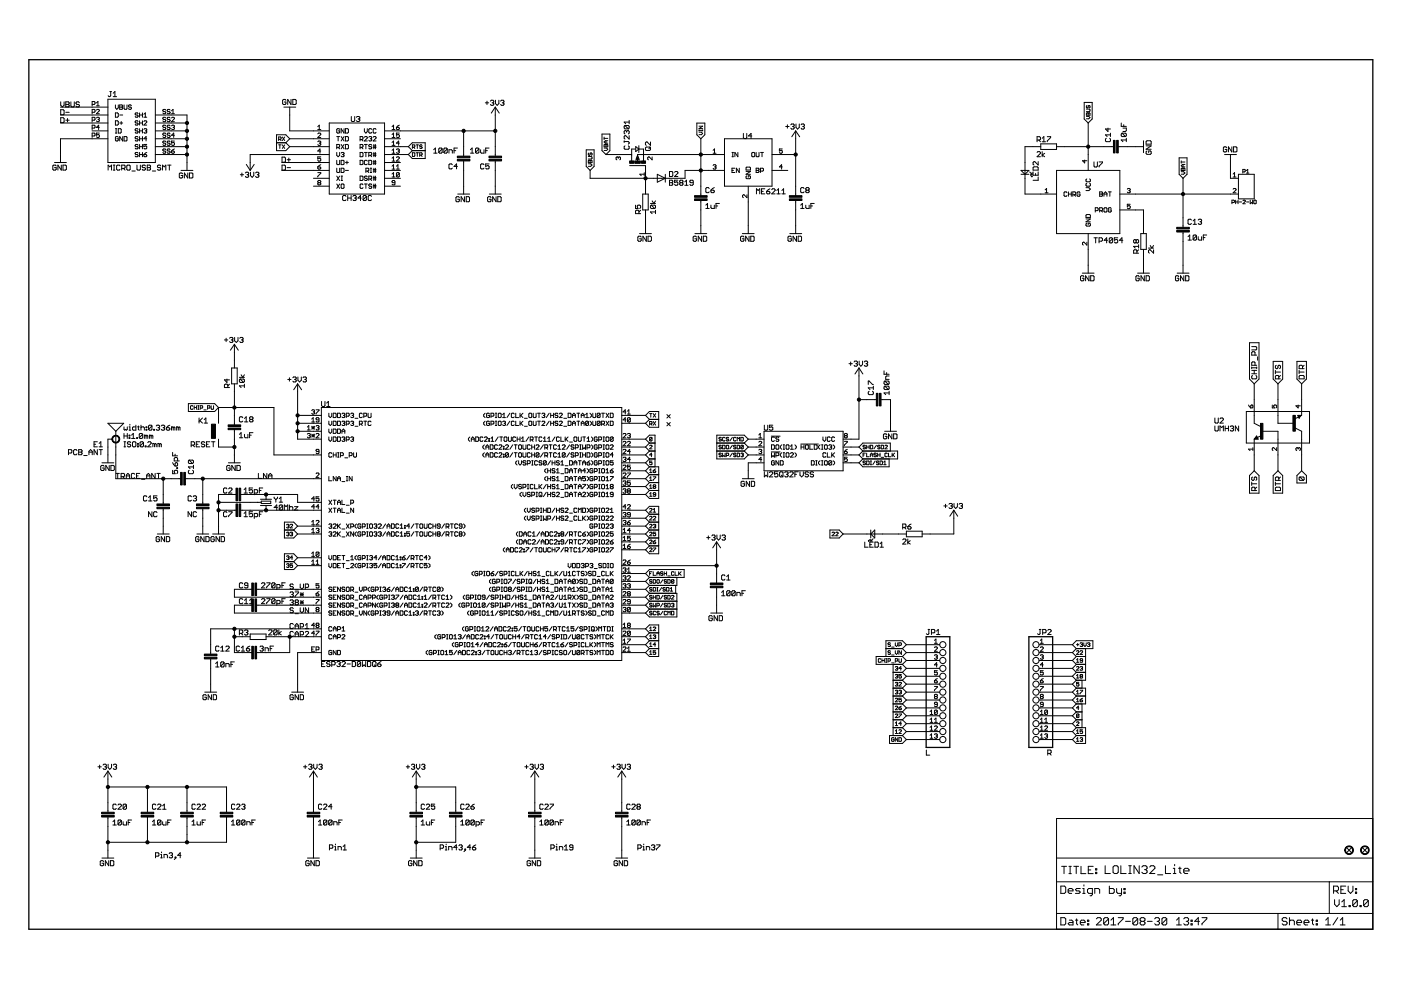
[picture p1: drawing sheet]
<svg xmlns="http://www.w3.org/2000/svg" width="297mm" height="210mm" viewBox="0 0 297 210" stroke-linecap="round" stroke-linejoin="round" font-family="sans-serif">
<g fill="none" stroke="#000" stroke-width=".21">
<path d="M23.3 19.4h.3M23.5 19.4v.9l-.2 .2-.4-.2M24 19.8l.4-.4v1.1M11.6 34.5h2.5M11.9 35.2l-.2-.2h-.3l-.2 .2v.7l.2 .2 .5-.2v-.4h-.3M12.8 26.1h10.1M12.8 24.4h10.1M12.8 22.7h10.1M12.9 23.3h.5l.2 .2v.7l-.2 .1h-.5zM12.9 21.6v.7l.3 .4 .4-.4v-.7M12.9 25h.5l.2 .1v.7l-.2 .2h-.5zM13 35v1.1l-.7-1.1v1.1"/>
<path d="M13.4 35h.5l.2 .2v.7l-.2 .2h-.5zM13.9 22.1h.6M13.9 25.5h.8M13.9 23.8h.8M14.3 25.1v.7M14.5 22.1l.2 .2-.2 .4M14.5 22.1l.2-.2-.2-.3h-.6v1.1M15 21.6v.9l.2 .2M15.7 21.6v.9l-.1 .2M16.1 22.5l.2 .2M16.8 21.8l-.1-.2h-.4l-.2 .2 .2 .3h.4l.1 .2-.1 .4M19.5 27.7h3.4"/>
<path d="M19.5 22.1h.5l.2-.4-.7-.2v.9M19.5 23.8h.5l.2-.1v-.4l-.7-.1v.9M19.5 25.5h.5l.2-.2v-.3l-.7-.1v.9M19.5 27.2h.5l.2-.2v-.3l-.7-.2v1M19.5 28.8h.5l.2-.4-.2-.2h-.5v.9M20.4 23.3l.2-.1 .5 .1-.7 .8h.7M20.4 25l.5-.1 .2 .1-.2 .3M20.4 21.8l.4-.3v.9M20.4 22.4h.7M20.8 25.3h.1M20.9 25.3l.2 .2-.2 .3-.5-.2M21.1 28.2h-.7v.5l.4-.2 .3 .2-.2 .4-.5-.1"/>
<path d="M21.1 27h-.7l.5-.5v1M22.9 21h10v13.5h-10zM22.9 29.4h-10.1v5.1M22.9 36.1v-1.1l.4 .4 .3-.4v1.1M24 35h.4M24 36.1h.4M24 20.5h.7M24.2 35v1.1M24.5 22.2v.7l.3 .3 .3-.3v-.7M24.5 23.9l.6 .2v.6l-.2 .1h-.4zM24.5 25.6l.6 .2v.6l-.2 .1h-.4zM24.5 28.2h.3"/>
<path d="M24.5 27.3h.3M24.6 27.3v.9M25.1 29.1l-.2-.1-.4 .1v.6l.1 .2 .5-.2v-.3h-.3M25.1 27.3h.4l.2 .1v.6l-.2 .2h-.4zM25.4 26.1h.6M25.4 24.4h.6M25.4 22.2h.4l.2 .2-.2 .3 .2 .3-.2 .2h-.4zM25.4 22.7h.4M25.4 35.2l-.1-.2-.6 .2v.7l.2 .2h.4l.1-.2M25.7 25.8v.6M25.8 35.7h.6l.1-.2v-.3l-.1-.2h-.6v1.1M26 29v.9l-.6-.9v.9"/>
<path d="M26.2 35.7l.3 .4M26.3 22.2v.8l.2 .2 .4-.2v-.8M26.3 29h.5l.1 .1v.6l-.1 .2h-.5zM26.9 35.2l.2-.2h.3l.2 .2v.7l-.2 .2-.5-.2zM27.9 22.4l-.2-.2h-.3l-.2 .4 .5 .1 .2 .3-.2 .2-.5-.2M28 36.3h.7M29 35v.9l.2 .2h.4l.2-.2v-.9M29.3 29.1l-.2-.1-.4 .1 .1 .3 .5 .2-.2 .3h-.3l-.1-.2M29.3 32.5l-.5-.2-.1 .3 .4 .2 .2 .3-.2 .1-.4-.1M29.3 30.8l-.2-.2h-.3l-.1 .3 .4 .2 .2 .3-.2 .2-.4-.2M29.3 25.8l-.5-.2-.1 .3 .1 .2h.3l.2 .3-.2 .1-.4-.1M29.3 24.1l-.5-.2-.1 .3 .4 .2 .2 .3-.2 .1-.4-.1"/>
<path d="M29.3 27.4l-.2-.1-.4 .1 .1 .3 .5 .2-.2 .3h-.3l-.1-.2M29.6 31.1h.6M29.6 26.1h.6M29.6 24.4h.6M29.6 29.4h.6M29.6 23.9v.9M29.6 25.6v.9M29.6 27.3v.9M29.6 29v.9M29.6 30.6v1M29.6 32.3v.9M29.6 27.7h.6"/>
<path d="M29.6 32.8h.6M30.2 23.9v.9M30.2 25.6v.9M30.2 27.3v.9M30.2 29v.9M30.2 30.6v1M30.2 32.3v.9M30.5 25.8l.2-.2 .4 .2-.6 .7h.6M30.5 27.4l.5-.1 .1 .1-.1 .3M30.5 32.8h.5l.1 .3-.4 .1-.2-.1zM30.5 24.2l.3-.3v.9M30.5 24.8h.6"/>
<path d="M30.8 27.7h.2M30.8 35.2l-.1-.2h-.4l-.2 .2 .2 .3h.4l.1 .2-.1 .4h-.4l-.2-.2M31 27.7l.1 .2-.1 .3-.5-.2M31.1 30.6h-.6v.5l.3-.2 .3 .2-.1 .5-.5-.2M31.1 29.4h-.6l.5-.4v.9M31.1 32.3l-.6 .5M31.2 35h.5l.2 .2-.2 .3 .2 .4-.2 .2h-.5zM31.2 35.5h.5M32.3 36.3h.7M32.9 31.1h6.7M32.9 26.1h6.7M32.9 24.4h6.7v11.7"/>
<path d="M32.9 29.4h6.7M32.9 27.7h6.7M32.9 32.8h6.7M34.1 35.2l-.2-.2h-.4l-.1 .2 .1 .3h.4l.2 .2-.2 .4h-.4l-.1-.2M34.5 36.1v-1.1l.3 .4 .4-.4v1.1M35.1 23.3l-.4-.1-.2 .3 .2 .2h.3l.1 .3-.1 .1-.5-.1M35.1 25l-.1-.1-.5 .1 .2 .3 .4 .2-.1 .3h-.3l-.2-.2M35.1 26.7l-.1-.2-.5 .2 .2 .3 .4 .2-.1 .3h-.3l-.2-.2M35.1 28.4l-.1-.2h-.3l-.2 .3 .5 .2 .1 .3-.1 .1-.5-.1M35.1 30.1l-.4-.2-.2 .3 .5 .2 .1 .3-.1 .1-.5-.1M35.1 31.7l-.4-.1-.2 .3 .5 .1 .1 .3-.1 .2-.5-.2M35.5 35h.8"/>
<path d="M35.9 35v1.1M36.1 31.7l-.5-.1-.1 .3 .4 .1 .2 .3-.2 .2-.4-.2M36.1 30.1l-.2-.2-.4 .2 .1 .3 .5 .1-.2 .3-.4-.1M36.1 23.3l-.2-.1-.4 .1 .1 .4 .5 .1-.2 .3-.4-.1M36.1 26.7l-.5-.2-.1 .4 .4 .1 .2 .3-.2 .2-.4-.2M36.1 25l-.2-.1-.4 .1 .1 .3 .5 .2-.2 .3-.4-.2M36.1 28.4l-.5-.2-.1 .3 .4 .2 .2 .3-.2 .1-.4-.1M36.4 32h.4l.2 .3-.5 .2-.1-.2zM36.4 25l.1-.1 .5 .1-.6 .8h.6M36.4 24.1h.6M36.4 26.7l.4-.2 .2 .2-.2 .3M36.4 23.5l.3-.3v.9"/>
<path d="M36.7 27h.1M36.8 27l.2 .2-.2 .3-.4-.2M37 29.9h-.6v.5l.3-.2 .3 .2-.2 .4-.4-.1M37 28.7h-.6l.4-.5v.9M37 31.6l-.6 .4M38.4 36.1h2.5M38.7 36.9l-.2-.2h-.3l-.2 .2v.7l.2 .1 .5-.1v-.4h-.3M39.8 36.7v1l-.7-1v1M40.2 36.7h.5l.2 .2v.7l-.2 .1h-.5zM50.9 37h.7M51.3 36.7v.7M52 36.7l.2-.2h.4l.1 .2-.1 .3"/>
<path d="M52.2 34.9l.8 1.2M52.4 37h.2M52.6 37l.1 .2-.1 .4h-.4l-.2-.2M53.1 36.5v.7l.4 .4 .3-.4v-.7M53.9 34.9l-.9 1.2M54.2 36.7l.2-.2h.3l.2 .2-.2 .3M54.5 37h.2M54.7 37l.2 .2-.2 .4h-.3l-.2-.2M58.6 30.3h2M59.1 29.5h.4l.1-.3-.5-.2v.8M59.1 30.7h.5M59.3 29.5l.3 .3"/>
<path d="M59.3 30.7v.8M59.8 36.1h10M59.8 34.5h10M59.8 35h.5l.2 .2v.7l-.2 .2h-.5zM59.8 33.3h.5l.2 .2v.7l-.2 .2h-.5zM59.9 29l.5 .8M59.9 30.7l.5 .8M60.2 22.7h2.5M60.4 29l-.5 .8M60.4 30.7l-.5 .8M60.6 30.3l.8 .8M60.6 21.3l-.1-.2h-.4l-.2 .2v.7l.2 .2h.4l.1-.2v-.4h-.3"/>
<path d="M60.9 35.5h.7M60.9 33.9h.7M61.2 33.5v.7M61.4 31.1h8.4M61.4 29.4l-.8-.8h-2v3.3h2l.8-.8M61.4 29.4h8.4M61.4 22.7v5h8.4M61.4 29.4l-.8 .9M61.7 21.1v1.1l-.7-1.1v1.1M62.1 21.1h.5l.2 .2v.7l-.2 .2h-.5zM66.5 39.5h3.3M66.5 37.8h3.3"/>
<path d="M67.4 26.9l.3-.4v1M67.4 35.4h.4l.2 .3-.5 .2zM67.4 30.1l.4-.2 .2 .2-.2 .3M67.4 28.4l.1-.2 .5 .2-.6 .7h.6M67.4 27.5h.6M67.4 36.6h.6l-.6 .9M67.5 38.7h.3M67.5 38.7l-.1 .2 .1 .3 .5-.1-.2-.4M67.5 38.7l-.1-.1 .1-.3 .5 .1-.2 .3M67.7 30.4h.1M67.8 30.4l.2 .1-.2 .3-.4-.1M68 33.3h-.6v.4l.4-.2 .2 .5-.2 .2-.4-.2"/>
<path d="M68 32h-.6l.4-.4v.9M68 34.9l-.6 .5M69.8 32.8h-16.8v3.3M69.8 26.1h11.7v15h-11.7zM71.4 29h.6M71.4 31.2h.5l.1-.1-.1-.5h-.5v1M71.4 35.7v.7l.1 .2 .5-.2v-.7M71.4 34v.8l.1 .1 .5-.1v-.8M71.4 32.3v.6l.3 .3 .3-.3v-.6M71.4 37.3l.6 1M71.4 39l.6 .9M71.7 31.2l.3 .4"/>
<path d="M71.7 29v.9M72 27.4l-.1-.1-.5 .1v.6l.1 .2h.4l.1-.5h-.3M72 37.3l-.6 1M72 39l-.6 .9M72.3 34l.6 .1v.7l-.1 .1h-.5zM72.3 35.7l.6 .1v.6l-.1 .2h-.5zM72.3 32.5l.5-.2 .1 .2-.1 .3M72.3 29l.6 .9M72.3 30.6l.6 1M72.3 38.3h.3M72.3 37.3h.3M72.5 39l.4 .2v.6l-.1 .1-.5-.1v-.6z"/>
<path d="M72.5 37.3v1M72.6 32.8h.2M72.8 32.8l.1 .1-.1 .3-.5-.1M72.9 27.3v.9l-.6-.9v.9M72.9 29l-.6 .9M72.9 30.6l-.6 1M73.2 29l.7 .1v.6l-.2 .2h-.5zM73.2 27.3l.7 .1v.6l-.2 .2h-.5zM73.2 30.6h.5l.2 .2v.6l-.2 .2h-.5zM73.2 36.1h.7M73.2 34.4h.7M73.6 34.1v.7"/>
<path d="M74.5 24.7v.9l.2 .2 .5-.2v-.9M75.6 24.9l.1-.2h.4l.2 .2-.2 .3M75.9 25.2h.2M76.1 25.2l.2 .2-.2 .4h-.4l-.1-.2M76.3 32.3l.7 .2v.6l-.2 .1h-.5zM76.3 29.6h.5l.2-.2v-.3l-.7-.1v.9M76.3 31.2l.7-.1-.2-.5h-.5v1M76.3 34l.7 .1v.7l-.2 .1h-.5zM76.3 37.3l.7 .2v.6l-.2 .2h-.5zM76.6 31.2l.4 .4M76.6 29.6l.4 .3M77 39.2l-.2-.2-.5 .2v.6l.2 .1 .5-.1"/>
<path d="M77.3 29.1l.1-.1 .5 .1-.6 .8h.6M77.3 30.6h.6M77.3 32.3h.6M77.3 39h.6M77.3 27.3v.6l.3 .3 .3-.3v-.6M77.6 36.3h.4l.2-.5-.2-.1h-.4v.9M77.6 30.6v1M77.6 32.3v.9M77.6 39v.9M77.9 37.5l-.2-.2-.4 .2 .1 .3 .5 .2-.2 .3-.4-.2M77.9 34.1l-.2-.1-.4 .1v.7l.1 .1 .5-.1M77.9 36.3l.3 .3"/>
<path d="M78.2 29.1l.5-.1 .1 .1-.1 .3M78.2 32.9h.5l.1-.4-.1-.2h-.5v.9M78.2 34h.5l.1 .1v.7l-.1 .1h-.5zM78.2 38h.5l.1-.5-.1-.2h-.5v1M78.5 29.4h.2M78.5 35.7h.3M78.5 36.6h.3M78.5 38l.3 .3M78.5 32.9l.3 .3M78.7 35.7v.9M78.7 29.4l.1 .2-.1 .3h-.4l-.1-.2M78.8 30.8l-.1-.2h-.4l-.1 .3 .5 .2 .1 .3-.1 .2-.5-.2"/>
<path d="M78.8 27.4l-.1-.1-.5 .1v.6l.1 .2h.4l.1-.2M78.8 39.2l-.1-.2h-.4l-.1 .3 .5 .2 .1 .3-.1 .1-.5-.1M79.1 29.1l.2-.1 .4 .1-.6 .8h.6M79.1 36.3h.6M79.1 30.9h.6M79.1 34.3h.6M79.1 36h.6M79.1 31.2h.6M79.1 39.3h.6M79.1 39.6h.6M79.1 38h.6M79.1 37.7h.6"/>
<path d="M79.1 34.6h.6M79.1 32.9h.6M79.1 32.6h.6M79.3 30.6v1M79.3 32.3v.9M79.3 34v.9M79.3 35.7v.9M79.3 37.3v1M79.3 39v.9M79.6 30.6v1M79.6 32.3v.9M79.6 34v.9"/>
<path d="M79.6 35.7v.9M79.6 37.3v1M79.6 39v.9M79.7 27.4l-.1-.1-.5 .1v.6l.2 .2h.3l.1-.2M81.5 31.1h5.1M81.5 29.4h3.4M81.5 27.7h23.5M81.5 32.8h5.1M81.5 39.5h3.4M81.5 36.1h3.4M81.5 34.5h3.4M81.5 37.8h3.4"/>
<path d="M83.1 36.9l.3-.3v.9M83.1 32.5h.6M83.1 29.1h.6M83.1 27.5h.6M83.1 30.8h.6M83.1 37.5h.6M83.1 35.9h.6M83.1 34.2h.6M83.1 26.9l.3-.4v1M83.1 28.5l.3-.3v.9M83.1 30.2l.3-.3v.9M83.1 31.9l.3-.3v.9"/>
<path d="M83.1 33.5l.3-.2v.9M83.1 35.2l.3-.3v1M83.7 38.7l-.6-.1 .2-.3 .4 .1v.7l-.1 .1-.5-.1M84.1 33.4l.1-.1 .5 .1-.6 .8h.6M84.1 27h.4l.2 .3-.2 .2h-.3zM84.1 31.7l.4-.1 .2 .1-.2 .3M84.1 35.9h.6M84.1 35.2l.3-.3v1M84.4 32h.1M84.5 32l.2 .2-.2 .3-.4-.2M84.7 36.7l-.2-.1-.4 .1v.7M84.7 26.5l-.6 .5"/>
<path d="M84.7 30.4h-.6l.4-.5v.9M84.7 28.2h-.6v.5l.3-.2 .3 .2-.2 .4-.4-.1M84.7 36.7v.7l-.2 .1-.4-.1M84.7 36.7l-.6 .7M86.6 31.1l.8-.8h2.7v3.3h-2.7l-.8-.8M86.6 31.1l.8 .8M87.4 31.9h2.7M87.4 31.9l-.8 .9M87.4 32.4l.5 .1-.1 .7h-.4zM87.4 31.2h.4l.1-.4-.5-.1v.8M87.7 31.2l.2 .3M88.2 30.7h.5"/>
<path d="M88.2 32.4h.5M88.5 30.7v.8M88.5 32.4v.8M89 32.9l.5-.1-.1-.4h-.4v.8M89.2 32.9l.3 .3M89.5 30.8l-.4-.1-.1 .3 .4 .1 .1 .2-.1 .2-.4-.2M91.9 31.7l.4-.3v1.1M91.9 32.5h.8M93.7 31.6v.7l-.1 .2h-.4l-.2-.2M93.7 31.6l-.1-.2h-.4l-.2 .2v.7M93.7 31.6l-.7 .7M94.8 31.6v.7l-.2 .2h-.3l-.2-.2"/>
<path d="M94.8 31.6l-.2-.2h-.3l-.2 .2v.7M94.8 31.6l-.7 .7M95.2 32.5v-.8h.5l.2 .2v.6M95.9 34.9l-.2-.1-.5 .1v.7l.2 .2 .5-.2M96.3 31.9h.3M97 31.4h-.7v1.1M97 35.3h-.7l.5-.5v1M98.3 27.7v5.4M98.3 34.1v7M99.7 32.5h.8M99.7 31.7l.4-.3v1.1M101.5 31.6v.7l-.2 .2h-.3l-.2-.2"/>
<path d="M101.5 31.6l-.2-.2h-.3l-.2 .2v.7M101.5 31.6l-.7 .7M101.9 31.7v.6l.2 .2h.5v-.8M102.6 34.9l-.2-.1h-.3l-.2 .1v.7l.2 .2 .5-.2M102.9 21.8h.7M103 31.9h.3M103.3 21.4v.8M103.7 31.4h-.7v1.1M103.7 34.8h-.7v.5l.3-.2 .4 .2v.3l-.2 .2h-.4l-.1-.2M104 21.4l.2-.1h.3l.2 .1-.2 .4M104.3 21.8h.2M104.5 21.8l.2 .2-.2 .3-.5-.1"/>
<path d="M105 22.7v10.4M105 34.1v7M105 22.7l.9 1.3M105 22.7l-.8 1.3M105.1 21.3v.7l.3 .3 .4-.3v-.7M106.1 21.4l.2-.1h.4l.1 .1-.1 .4M106.5 21.8h.2M106.7 21.8l.1 .2-.1 .3-.6-.1M124.3 31.8h1.7v3.5l-.9 .8-.8-.8zM124.7 34.1l.7-.1 .1 .1v.4h-.8zM124.7 33.2l.8 .1-.1 .4h-.7M124.7 34.7h.5l.3 .3-.3 .3h-.5"/>
<path d="M124.9 32.4l-.2 .2 .2 .3 .2-.1 .1-.4 .3 .2-.1 .3M125.1 34.1v.4M125.1 36.1v1.7h20.1v-1.7h8.4M127.6 28.4h1.7v3.5l-.8 .9-.9-.9zM128.1 30.7l.6-.1 .2 .5h-.8zM128.1 31.4h.5l.3 .2-.3 .3h-.5M128.1 29.1v.5M128.1 29.3h.8M128.5 29.8v.6M128.5 30.7v.4M128.5 32.8h5.4M128.9 29.8h-.5l-.3 .3 .3 .3h.5"/>
<path d="M131.1 33.4l.1-.1 .4 .1-.2 .5M131.1 33.4l-.2-.1-.3 .1v.3l.2 .2M131.1 33.4v.2M132.3 29.8v.4M132.3 30h.9l.2 .2-.2 .4M132.5 30.9l-.2 .2 .2 .5h.7l.2-.1v-.4l-.2-.2M132.5 26.6l-.2 .2 .2 .5h.7M132.5 26.6h.7l.2 .2-.2 .5M132.5 26.6l.7 .7M132.9 27.9l-.2-.2-.4 .2 .2 .5M132.9 27.9l.1-.2 .4 .2-.2 .5M132.9 27.9v.1"/>
<path d="M133.4 28.8v.7l-.7-.7h-.2l-.2 .1 .2 .6M133.4 25.5v.7M133.4 25.9h-1.1l.4 .3M133.5 35.1h3.4v6M134.7 31.6h-.8v2.5M134.8 31.1l.6 .5-.6 .5zM135.2 33.7h-.2l.2-.6 .1 .6M135.2 33.5v.8M135.2 32.9l.3 .9h-.6zM135.4 31.6h1v2.5M135.4 30.9v1.4M136.6 36.9h-.9l.3 .4"/>
<path d="M136.6 36.6v.7M137 31.2h.7l.2 .2v.3l-.2 .2h-.7l-.2-.2zM137.9 30.1v.7l-.7-.7-.4 .2v.3l.2 .2M137.9 31.2l-.3 .3M138.3 33.3v.6l-.8-.6-.2 .1 .2 .5M139.4 37l1.7 .8-1.7 .8zM141.1 37v1.6M141.9 36.4h.6l.1 .1v.8l-.1 .1h-.6zM141.9 38.2h.6l.1 .2-.1 .3 .1 .4-.1 .2h-.6zM141.9 38.7h.6M143 36.5l.2-.1h.4l.1 .1v.2l-.7 .7h.7M143.7 38.2h-.7v.5l.4-.1 .3 .1-.1 .6h-.4l-.2-.2"/>
<path d="M144.3 38.7l-.2-.1 .2-.4h.3l.2 .2-.2 .3M144.3 38.7l-.2 .2 .2 .4h.3l.2-.2-.2-.4M144.3 38.7h.3M145.2 39.3h.7M145.2 38.6l.3-.4v1.1M147 38.7h-.6l-.1-.1 .1-.4 .6 .2v.7l-.2 .2h-.4l-.1-.2M147.7 26.1h1.7v2.5l-.8 .8-.9-.8zM148.2 27.6h.8M148.2 28h.5l.3 .3-.3 .3h-.5M148.2 27.5v.3M148.2 26.8h.8l-.8 .5h.8M148.6 29.4v12.1"/>
<path d="M149 27.5v.3M150.4 40l-.2-.2h-.4l-.2 .2v.7l.2 .2 .6-.2M151.2 35.1l.5-.2 .1 .2-.1 .3M151.2 32.5h.6M151.2 31.9l.3-.3v.9M151.4 39.8l-.7 .5M151.5 35.4h.2M151.7 35.4l.1 .1-.1 .4h-.4l-.1-.2M153.6 29.4h10.1v10.1h-10.1zM153.6 32.8h-18.4v.2M155.2 33.2h.3M155.2 32.3h.3"/>
<path d="M155.2 36.1h.3M155.4 32.3v.9M155.8 35.7h-.6v.9h.6M156.4 32.3v.9l-.6-.9v.9M156.7 35.7v.9l-.6-.9v.9M157.6 28.3v.9l.2 .2h.4l.1-.2v-.9M158.2 35.6l.1-.2h.7l.1 .2v.4h-.9zM158.2 36.3h.9l-.9 .7h.9M158.3 37.3l-.1 .1 .1 .5h.7l.1-.5-.5-.1v.3M158.6 39.5v10M159.4 32.5l.2-.2 .4 .2v.6l-.1 .1-.5-.1zM159.4 28.8h-.7l.5-.5v1.1"/>
<path d="M160.3 32.3v.8l.2 .1 .4-.1v-.8M160.3 35.7h.5l.1 .1-.1 .3 .1 .3-.1 .2h-.5zM160.3 36.1h.5M161.2 36.3h.5l.2-.5-.2-.1h-.5v.9M161.2 32.3h.7M161.6 32.3v.9M163.7 32.8h5M163.7 36.1h3.3M165.9 31.6h-.7v.4l.4-.1 .3 .1-.2 .5-.5-.2M165.9 35.4h-.7l.5-.5v1M166.6 26.8h.7M166.9 26.5v.7"/>
<path d="M167.7 26.5l.5-.2 .2 .2-.2 .3M168 26.8h.2M168.2 26.8l.2 .2-.2 .4h-.3l-.2-.2M168.7 27.7l.8 1.3M168.7 27.7l-.8 1.3M168.7 27.7v13.8M168.8 26.3v.7l.3 .4 .4-.4v-.7M169.8 26.5l.2-.2h.4l.1 .2-.1 .3M170.2 26.8h.2M170.4 26.8l.1 .2-.1 .4h-.4l-.2-.2M170.5 40l-.2-.2h-.4l-.1 .2v.7l.1 .2 .6-.2M216.5 36.1h1.6l-.8 .9z"/>
<path d="M216.5 37h1.6M218.3 36.5l.5 .5M218.5 37h.3M218.5 37.1l.3 .4M218.7 37.5h.1M218.8 36.6v.4M218.8 37.3v.2M219 35.5l.2-.1h.7l.2 .1v.6h-1.1zM219 36.4v.7h1.1v-.7M219.6 36.8v.3M219.9 32.3l.1-.1 .6 .1v.2l-.7 .7h.7M219.9 29.7h.5l.2-.2v-.3l-.2-.2h-.5v1.1"/>
<path d="M220.1 37.5v.7h-1.1M220.1 34.3v.7l-.7-.7-.4 .2v.3l.2 .2M220.2 29.7l.4 .4M220.7 31.1h-3.4v10h6.7M220.7 30.5h3.3v1.2h-3.3zM221 32.2v1M221 29.3l.3-.3v1.1M221 30.1h.7M221.5 32.5l-.5 .4 .5 .3M222 29h.8l-.8 1.1M224 31.1h12.1M224 36.1h13.4v13.4h-13.4z"/>
<path d="M229.9 21.7h1.7v3.5l-.9 .9-.8-.9zM230 33.9v.6l-.5-.4h.9M230.3 39.8h.6l.3 .3-.3 .3h-.6M230.3 24.7h.5l.3 .2-.3 .3h-.5M230.3 24l.7-.1 .1 .5h-.8zM230.3 23.1l.8 .2-.1 .4h-.7M230.4 38.9l-.1 .1v.3l.1 .2h.6l.2-.2-.2-.4M230.4 37.9l-.1 .2 .1 .4h.6l.2-.1-.2-.5M230.5 22.4l-.2 .1 .2 .4 .2-.1 .1-.4 .3 .1-.1 .4M230.7 24v.4M230.7 26.1v10M231.9 34.3v.9l.2 .2h.4l.2-.2v-.9"/>
<path d="M233 34.3h.7l-.7 1.1M234.5 29.3l-.1 .2v.4l.1 .1h.8l.1-.1-.1-.6M234.9 27.2v.7l-.5-.6h1M235.4 28.2v.8M235.4 28.6h-1l.3 .4M237.1 31.1h5.3M237.7 26.1v.7h1.1M237.9 28.2h.7l.2 .2v.4l-.2 .2M237.9 28.2l-.2 .2v.4l.2 .2h.7M237.9 28.2l.7 .8M238.1 27.2h.7v.5l-.2 .2h-.5M238.3 26.4v.4"/>
<path d="M238.8 29.7h-1.1l.4 .3M238.8 29.3v.7M242.4 29.8v2.6M243 30.9h1.1l-1.1 .7h1.1M243.2 29.8h.7l.2 .2v.6h-1.1v-.6zM243.2 32l-.2 .2v.4l.2 .1h.7l.2-.1-.2-.6h-.4v.4M250 33.5h1.7v3.5l-.9 .8-.8-.8zM250.4 34.4h.8M250.4 35.8l.7-.2 .1 .2v.4h-.8zM250.4 36.4h.6l.2 .3-.2 .2h-.6M250.4 34.1v.5M250.8 34.9v.5"/>
<path d="M250.8 35.8v.4M250.8 37.8v10.4M251.2 34.9h-.5l-.3 .2 .3 .3h.5M259.6 32.8h2.5M260.1 31.3l-.2-.2h-.4l-.1 .2v.7l.1 .2 .6-.2v-.3h-.4M260.9 32.8v5h1.7M261.2 31.1v1.1l-.7-1.1v1.1M261.5 36.9l.2-.3v.9M261.5 37.5h.6M261.5 31.1h.6l.2 .2v.7l-.2 .2h-.6zM262.6 37h3.3v5.2h-3.3zM263.5 36.4h.4l.1-.1-.1-.4h-.4v.8"/>
<path d="M264.3 36.7h.5M264.3 36.2l.2-.3v.8M73.4 41.6l-.2-.2h-.4l-.2 .2v.8l.2 .1h.4l.2-.1M73.7 41.4v1.1M73.7 42h.7M74.4 41.4v1.1M74.8 41.6l.2-.2h.4l.1 .2-.1 .4M75.2 42h.2M75.4 42l.1 .2-.1 .3h-.4l-.2-.1M76.6 42h-.7l.5-.6v1.1M77.7 41.6l-.2-.2h-.3l-.2 .2v.8M77.7 41.6v.8l-.2 .1h-.3l-.2-.1"/>
<path d="M77.7 41.6l-.7 .8M78.8 41.6l-.2-.2h-.4l-.1 .2v.8l.1 .1h.4l.2-.1M97 41.1h2.6M97.4 41.9l-.2-.2h-.3l-.2 .2v.7l.5 .2 .2-.2v-.4h-.4M98.5 41.7v1.1l-.7-1.1v1.1M98.8 41.7h.6l.1 .2v.7l-.1 .2h-.6zM103.8 41.1h2.5M104.1 41.9l-.2-.2h-.3l-.2 .2v.7l.5 .2 .2-.2v-.4h-.4M105.2 41.7v1.1l-.7-1.1v1.1M105.5 41.7h.6l.2 .2v.7l-.2 .2h-.6zM134.7 43.5v.7h.6l-.2-.3 .2-.4 .5 .2v.3l-.2 .2M135.5 45.3v-.6l-.6-.1-.2 .1v.6h1.1"/>
<path d="M135.6 49.5h2.5M135.8 44.6l-.3 .3M136 50.3l-.2-.2h-.4l-.2 .2v.7l.2 .2h.4l.2-.2v-.4h-.4M136.3 41.1h1.1v3.4h-1.1zM136.9 44.5v5M137 50.1v1.1l-.7-1.1v1.1M137.4 50.1h.5l.2 .2v.7l-.2 .2h-.5zM137.9 43.1h1.1M138.1 43.5l-.2 .2v.3l.2 .2h.7M138.1 43.5h.7l.2 .2-.2 .5M138.1 43.5l.7 .7M138.3 42.6l.3 .5 .4-.5"/>
<path d="M139 44.9h-1.1l.4 .4M139 44.6v.7M147.3 49.5h2.5M147.7 50.3l-.2-.2h-.3l-.2 .2v.7l.2 .2h.3l.2-.2v-.4h-.4M148.6 42.5v7M148.8 50.1v1.1l-.8-1.1v1.1M149.1 50.1h.6l.1 .2v.7l-.1 .2h-.6zM149.6 43.5l.4-.4v1.1M149.6 44.2h.8M150.7 43.5v.5l.2 .2h.5v-.7M150.7 40.3h.6l.1 .4-.5 .2-.2-.2zM151.8 43.7h.4"/>
<path d="M152.5 43.1h-.7v1.1M157.4 49.5h2.5M157.7 50.3l-.1-.2h-.4l-.2 .2v.7l.2 .2h.4l.1-.6h-.3M158.4 41.3v.6l-.6-.6-.4 .1 .2 .5M158.8 50.1v1.1l-.7-1.1v1.1M159.2 50.1h.5l.2 .2v.7l-.2 .2h-.5zM160.4 41.1v-1.1l.3 .4 .4-.4v1.1M161.5 40.6h.3M162.2 40h-.7v1.1h.7M162.5 40.6h.6l.1 .3-.1 .2h-.4zM163.2 40l-.7 .6M163.6 40.2l.2-.2h.3l.2 .2v.2l-.7 .7h.7"/>
<path d="M164.7 41.1h.7M164.7 40.4l.4-.4v1.1M165.8 41.1h.7M165.8 40.4l.3-.4v1.1M167.4 49.5h2.6M167.8 50.3l-.2-.2h-.3l-.2 .2v.7l.2 .2h.3l.2-.6h-.4M168.7 42.5v7M168.9 50.1v1.1l-.8-1.1v1.1M169.2 50.1h.6l.1 .2v.7l-.1 .2h-.6zM169.8 44.2h.7M169.8 43.5l.3-.4v1.1M170.8 43.5v.5l.2 .2h.6v-.7"/>
<path d="M171 40.3l-.2-.2 .2-.3h.4l.2 .2-.2 .3M171 40.3l-.2 .2 .2 .4 .6-.2-.2-.4M171 40.3h.4M171.9 43.7h.4M172.6 43.1h-.7v1.1M221.6 40.3l.3-.3v.9M221.6 40.9h.6M226.2 40.9l-.1-.2h-.4l-.1 .2v.6l.1 .1 .5-.1M226.5 41.1h.6M226.5 40.7v.9M227.1 40.7v.9M227.5 41.3h.4l.2-.4-.2-.2h-.4v.9"/>
<path d="M227.8 41.3l.3 .3M229 40.9l-.2-.2-.4 .2v.6l.1 .1 .5-.1v-.4h-.3M229.5 57.9h2.5M229.8 58.7l-.2-.2h-.3l-.2 .2v.7l.2 .1h.3l.2-.5h-.4M230.3 45.6l.1-.1h.6l.2 .1v.5h-.9zM230.3 46.4h.9l-.9 .6h.9M230.4 47.3l-.1 .2 .1 .4h.6l.2-.1-.2-.5h-.3v.3M230.4 51.4v.6l-.7-.6-.2 .1 .2 .5M230.7 49.5v8.4M230.9 58.5v1l-.7-1v1M231.2 58.5h.6l.2 .2v.7l-.2 .1h-.6zM231.9 50.4h.8"/>
<path d="M232.2 44.7h.5l.1-.5-.1-.2h-.5v1M232.3 50.4v1.1M233 51.1h.6l.1-.2v-.3l-.1-.2h-.6v1.1M233.2 40.7h.4l.2 .2-.2 .2 .2 .4-.2 .1h-.4zM233.2 44.7h.4l.2-.5-.2-.2h-.4v1M233.2 41.1h.4M233.4 44.7l.4 .3M234.1 41.1h.6M234.1 44.2l.1-.2 .5 .2v.6l-.2 .2-.4-.2zM234.1 41.6v-.6l.3-.3 .3 .3v.6M234.8 50.9h-.7l.5-.5v1.1M235 40.7h.6"/>
<path d="M235.3 40.7v.9M235.6 44.2l-.1-.2-.5 .2v.6l.1 .2 .5-.2v-.3h-.3M235.9 50.6l-.2-.2h-.3l-.2 .2v.7M235.9 50.6v.7l-.2 .2h-.3l-.2-.2M235.9 50.6l-.7 .7M237 50.4h-.7v.5l.3-.1 .4 .1v.4l-.2 .2h-.3l-.2-.2M237.4 41.1h25.2M237.4 44.5h5v5M238.1 50.9h-.8l.6-.5v1.1M239 40.1l.5-.1 .1 .1-.1 .3M239.3 40.4h.2M239.5 40.4l.1 .2-.1 .3-.5-.2"/>
<path d="M239.6 43.3h-.6v.5l.3-.2 .3 .2-.1 .4-.5-.1M240.9 51l-.2-.2-.4 .2 .2 .5 .4-.2M240.9 51l.1-.2 .4 .2-.2 .5-.3-.2M240.9 51v.3M241 53.7v-.6l-.1-.1h-.4l-.2 .1v.6h1.1M241.2 57.9h2.5M241.4 53l-.4 .3M241.4 52.2h-1.1l.4 .4M241.4 51.9v.7M241.5 58.7l-.1-.2h-.4l-.2 .2v.7l.2 .1h.4l.1-.5h-.3M241.9 49.5h1.1v3.4h-1.1zM242.4 52.9v5"/>
<path d="M242.6 58.5v1l-.7-1v1M243 58.5h.5l.2 .2v.7l-.2 .1h-.5zM243.5 52.6h1.1M243.9 52l.3 .6 .4-.6M244.6 53v.7l-.7-.7-.4 .1v.4l.2 .2M249.6 57.9h2.5M249.9 58.7l-.2-.2h-.3l-.2 .2v.7l.2 .1h.3l.2-.5h-.3M250.8 49.2v8.7M251 58.5v1l-.7-1v1M251.4 58.5h.5l.2 .2v.7l-.2 .1h-.5zM251.9 50.2l.3-.4v1.1M251.9 50.9h.7"/>
<path d="M252.6 46.7l-.2-.2-.5 .2v.7l.2 .2h.3l.2-.2M253 47.6h.7M253 46.8l.3-.3v1.1M253.7 50v.7l-.2 .2-.5-.2M253.7 50l-.2-.2h-.3l-.2 .2v.7M253.7 50l-.7 .7M254 50.2v.5l.2 .2h.6v-.7M254 46.7l.6-.2 .2 .2-.2 .3M254.4 47h.2M254.6 47l.2 .2-.2 .4h-.4l-.2-.2M255.1 50.4h.4M255.8 49.8h-.7v1.1"/>
<path d="M261.2 42.9h.4l.1-.3-.5-.2v.8M261.5 40.1l.1-.1 .5 .1-.6 .8h.6M262 42.4v.8M262 42.8h.5M262.5 42.4v.8M262.7 42.8h.5M263.5 42.6l.2-.2 .3 .2-.5 .6h.5M264.3 42.8h.5M265.1 42.4v.8l.2-.3 .3 .3v-.8M266 42.4l.3 .2-.1 .6-.4-.1zM47.6 72.1h.7M47.9 71.7v.7"/>
<path d="M48.7 71.7l.5-.2 .2 .2-.2 .4M49 72.1h.2M49.1 78h1.2v3.4h-1.2zM49.2 72.1l.2 .2-.2 .3-.5-.2M49.7 73v5M49.7 73l.8 1.3M49.7 73l-.8 1.3M49.7 71.5v.8l.4 .3 .4-.3v-.8M50.8 71.7l.6-.2 .1 .2-.1 .4M51.1 79.5l.4 .5 .3-.5M51.2 72.1h.2M51.4 72.1l.1 .2-.1 .3-.6-.2"/>
<path d="M63.2 79.9v.7l.3 .4 .4-.4v-.7M180 77.1h.7M180.4 76.8v.7M181.1 76.8l.2-.2h.3l.2 .2-.2 .3M181.4 77.1h.2M181.6 77.1l.2 .2-.2 .3h-.3l-.2-.1M182.1 78v15.1h-3.3M182.1 78l.8 1.3M182.1 78l-.8 1.3M182.2 76.6v.7l.3 .3 .4-.3v-.7M183.2 76.8l.2-.2h.4l.2 .2-.2 .3M183.6 77.1h.2"/>
<path d="M183.8 77.1l.2 .2-.2 .3-.6-.1M187.4 78.6v.8h1.1M188 79v.4M188.5 79.7h-.5l-.2 .2v.5h.7M264.9 72.7h2v7.7l-1 1-1-1zM265.4 77.8v.4M265.4 73.5h.9l.1 .2v.3l-.1 .2h-.9M265.4 79.2h1M265.4 78.5h1M265.4 78h1M265.6 79.6l-.2 .2 .2 .5h.7l.1-.2v-.3l-.1-.2M265.9 78.5v.7"/>
<path d="M266.1 77.4v-.5l-.2-.2h-.3l-.2 .2v.5h1M266.1 75.3v-.6l-.2-.1h-.3l-.2 .1v.6h1M266.4 77.8v.4M266.6 75.6v.8M269.9 76.6h2v3.8l-.9 1-1.1-1zM270.4 78.5v.7M270.4 78.9h1.1M270.6 77.4l-.2 .2v.4l.2 .2 .4-.2v-.4l.1-.2 .4 .2v.4l-.2 .2M271.5 79.6l-.4 .4M275 76.6h2v3.8l-1 1-1-1zM275.4 78.5v.7M275.4 79.8l.2-.2h.7l.2 .2v.5h-1.1z"/>
<path d="M275.4 78.9h1.1M276.2 78.2v-.6l-.2-.2h-.4l-.2 .2v.6h1.1M276.5 77.4l-.3 .4M14.5 96.1h.6l.1-.2-.1-.6h-.6v1.1M16.3 95.5l-.1-.2h-.4l-.2 .2v.7l.2 .2h.4l.1-.2M16.7 95.3h.5l.2 .2-.2 .4 .2 .3-.2 .2h-.5zM16.7 95.9h.5M17.8 96.6h.7M18.9 95.9h.7M18.9 96.4v-.7l.3-.4 .4 .4v.7M19.9 94.2h.4M20.6 93.7h-.7v1h.7"/>
<path d="M20.6 95.3v1.1l-.7-1.1v1.1M21 94.7h.7M21 95.3h.7M21 94l.4-.3v1M21.4 95.3v1.1M21.6 98.1h2.5M22.1 98.9l-.2-.2h-.4l-.1 .2v.7l.5 .2 .2-.2v-.4h-.4M22.9 89.7h3.3l-1.6 1.7zM23.2 98.7v1.1l-.8-1.1v1.1M23.5 98.7h.6l.1 .2v.7l-.1 .2h-.6zM23.7 93.1h-.8v5M24.6 91.4v10.1h13.7"/>
<path d="M26.3 90.5v.5l.2 .2 .1-.2 .2 .2 .2-.2v-.5M26.3 91.9v1.1M26.3 92.4h.7M26.3 94.7h.3M26.3 93.7h.3M26.5 93.7v1M27 91.9v1.1M27.4 90.5h.1v.7M27.4 92.3h.1v.1h-.1zM27.4 92.8h.1v.2h-.1zM27.4 91.2h.3M27.5 90v.1"/>
<path d="M27.7 93.8l-.2-.1h-.3l-.2 .1 .2 .4h.3l.2 .2-.2 .3h-.3l-.2-.1M27.9 93h.7M27.9 92.3l.4-.4v1.1M28.1 93.8l.2-.1 .5 .1v.8l-.2 .1h-.3l-.2-.1zM28.8 90.1v1.1h-.5l-.2-.2v-.3l.2-.2h.5M29 92.8h.2v.2h-.2zM29.2 90.5h.3M29.2 94h.1v.2h-.1zM29.2 94.6h.1v.1h-.1zM29.3 90.3v.7l.2 .2M29.9 90.7l.2-.2h.3l.2 .2v.5M29.9 90.1v1.1"/>
<path d="M30.2 92.1v.7l-.1 .2h-.4l-.2-.2M30.2 92.1l-.5-.2-.2 .2v.7M30.2 92.1l-.7 .7M30.4 93.8v.8l-.2 .1h-.3l-.2-.1M30.4 93.8l-.2-.1-.5 .1v.8M30.4 93.8l-.7 .8M30.8 94.6h.2v.1h-.2zM31 90.5h.1v.2h-.1zM31 91h.1v.2h-.1zM31 92.4l-.4-.1v.7M31 92.4v.6M31 92.4l.1-.1 .2 .1v.6"/>
<path d="M31.3 93.8l.2-.1 .5 .1v.2l-.7 .7h.7M32 92.4l-.3-.1v.7M32 92.4v.6M32 92.4l.2-.1 .2 .1v.6M32.2 90.3v.7l-.2 .2-.5-.2M32.2 90.3l-.2-.2-.5 .2v.7M32.2 90.3l-.7 .7M32.6 91h.2v.2h-.2zM32.8 94.2v.5M32.8 94.2l-.4-.2v.7M32.8 94.2l.1-.2 .2 .2v.5M33.1 90.3l.2-.2h.4l.1 .2-.1 .4"/>
<path d="M33.5 90.7h.2M33.7 90.7l.1 .1-.1 .4h-.4l-.2-.2M33.8 94.2v.5M33.8 94.2l-.3-.2v.7M33.8 94.2l.2-.2 .2 .2v.5M34.2 90.3l.2-.2h.3l.2 .2-.2 .4M34.6 90.7h.1M34.7 90.7l.2 .1-.2 .4h-.3l-.2-.2M35.3 90.7h.5l.2 .3-.5 .2-.2-.2zM36 90.1l-.7 .6M36.6 95.9v.7h1.1M36.6 99.7v.7h.5l-.2-.3 .2-.4h.4l.2 .2-.2 .5"/>
<path d="M36.6 98.1l.5 .7M36.7 90.7l-.3-.2v.7M36.7 90.7v.5M36.7 90.7l.2-.2 .2 .2v.5M37.1 96.3v.3M37.3 98.1l.4 .2v.3l-.2 .2h-.4v-.5zM37.5 99.2h.2v.2h-.2zM37.7 97.7v-.5l-.2-.2h-.4l-.2 .2v.5h1.1M37.8 90.7l-.4-.2v.7M37.8 90.7v.5M37.8 90.7l.2-.2 .2 .2v.5M39.9 85.6h5.6l.8 .8-.8 .8h-5.6z"/>
<path d="M40.1 99.7l-.2 .2 .2 .5h.7l.2-.2v-.3l-.2-.2M40.1 97.6l.7 .7M40.1 97.6l-.2 .1 .2 .6h.7M40.1 97.6h.7l.2 .1v.4l-.2 .2M40.5 94.4h.6l.2-.2v-.4l-.2-.1h-.6v1M40.9 94.4l.4 .3M40.9 86.1l-.1-.1-.4 .1v.6l.1 .1 .4-.1M41 98.6v.8M41 99h-1.1l.4 .4M41.2 86v.8M41.2 86.4h.5M41.6 94.2h.4"/>
<path d="M41.7 86v.8M41.9 86h.3M41.9 86.8h.3M42.1 86v.8M42.2 88.6v1.1M42.3 93.7h-.7v1h.7M42.4 89.2l.5 .5M42.5 86.5l.5-.1-.2-.4h-.3v.8M42.9 88.6l-.7 .7M43.2 86.9h.5M43.3 89l.3-.4v1.1M43.3 89.7h.7"/>
<path d="M43.4 93.8l-.2-.1h-.3l-.2 .1 .2 .4h.3l.2 .2-.2 .3h-.3l-.2-.1M43.8 94.2h.3M44 86.5l.5-.1-.1-.4h-.4v.8M44.5 93.7h-.7v1h.7M44.8 86l.1 .8 .4-.1v-.7M44.9 93.7h.7M45.2 93.7v1M46.3 86.4h11.8v10.1h10M46.3 93.1v1.7h3.4M46.3 86.4v3.3M48.1 80.4v.7l-.5-.6h1.1M48.3 82.2v-.6l-.2-.2-.5 .2v.6h1.1"/>
<path d="M48.4 98.1h2.5M48.7 81.4l-.4 .4M48.8 98.9l-.2-.2h-.3l-.2 .2v.7l.2 .2 .5-.2v-.4h-.4M49.7 81.4v8.7M49.7 91.1v7M49.9 98.7v1.1l-.8-1.1v1.1M50.2 98.7h.6l.1 .2v.7l-.1 .2h-.6zM50.8 92.8h.7M50.8 80h1M50.8 92.1l.3-.4v1.1M50.9 80.4h.7l.2 .1-.2 .6M50.9 80.4l-.1 .1 .1 .6h.7"/>
<path d="M50.9 80.4l.7 .7M51.5 88.6l-.2-.2h-.4l-.1 .2v.7l.1 .2 .6-.2M51.8 81.8h-1l.3 .4M51.8 81.4v.8M51.8 92.1v.5l.2 .2h.6v-.7M51.8 89.5h.8M51.8 88.7l.4-.3v1.1M52.9 92.3h.4M53.1 88.9l-.2-.2 .2-.3h.3l.2 .2-.2 .3M53.1 88.9l-.2 .2 .2 .4 .5-.2-.2-.4M53.1 88.9h.3M53.6 91.7h-.7v1.1"/>
<path d="M61 80.5h.7M61.4 80.1v.7M62.1 80.1l.2-.2h.3l.2 .2-.2 .4M62.4 80.5h.2M62.6 80.5l.2 .1-.2 .4h-.3l-.2-.2M63.1 81.4v11.7h5M63.1 88.1h5M63.1 89.7h5M63.1 91.4h5M63.1 81.4l.8 1.2M63.1 81.4l-.8 1.2M64.2 80.1l.2-.2h.4l.2 .2-.2 .4"/>
<path d="M64.6 80.5h.2M64.8 80.5l.2 .1-.2 .4h-.4l-.2-.2M65.2 92.1l.4-.2 .2 .2-.2 .3M65.2 90.6l.3-.4v1M65.2 91.2h.6M65.5 92.4h.1M65.6 92.4l.2 .1-.2 .3-.4-.1M66.1 90.7h.6M66.1 92.4h.6M66.1 89.5h.6M66.1 88.9l.3-.3v.9M66.1 87l.4-.1 .2 .1-.2 .3"/>
<path d="M66.1 90.4l.6 .6M66.1 92.1l.6 .6M66.4 87.3h.1M66.4 90.4v.6M66.4 92.1v.6M66.5 87.3l.2 .2-.2 .3-.4-.1M66.7 90.4l-.6 .6M66.7 92.1l-.6 .6M67 92.1l.2-.2 .4 .2-.6 .7h.6M67 86.9h.6l-.6 .9M67 90.4l.5-.2 .1 .2-.1 .3M67.3 90.7h.2"/>
<path d="M67.5 90.7l.1 .1-.1 .4h-.3l-.2-.2M67.6 89h-.4l-.2-.1 .2-.3 .4 .1v.6l-.1 .2-.5-.2M67.6 95.7h-.4l-.2-.1 .2-.3 .4 .1v.6l-.1 .2-.5-.2M68.1 86.4h63.7v53.6h-63.7zM68.2 85.1v.9l.2 .2h.3l.2-.2v-.9M69.3 86.2h.7M69.3 85.5l.3-.4v1.1M69.7 87.6v.6l.3 .3 .3-.3v-.6M69.7 89.3v.6l.3 .3 .3-.3v-.6M69.7 91v.6l.3 .3 .3-.3v-.6M69.7 92.6v.7l.3 .3 .3-.3v-.7M70.3 96.2l-.1-.2h-.3l-.2 .2v.6l.2 .1 .4-.1"/>
<path d="M70.7 91l.6 .1v.6l-.2 .2h-.4zM70.7 96.5h.6M70.7 92.6l.6 .2v.6l-.2 .2h-.4zM70.7 87.6h.4l.2 .2v.6l-.2 .1h-.4zM70.7 89.3l.6 .2v.6l-.2 .1h-.4zM70.7 96v.9M71.3 96v.9M71.6 91h.4l.2 .1v.6l-.2 .2h-.4zM71.6 87.6h.4l.2 .2v.6l-.2 .1h-.4zM71.6 89.3h.4l.2 .2v.6l-.2 .1h-.4zM71.6 96.9h.3M71.6 96h.3"/>
<path d="M71.6 92.6h.4l.2 .2v.6l-.2 .2h-.4zM71.7 96v.9M72.2 96.6h.4l.2-.1-.2-.5h-.4v.9M72.5 87.8l.1-.2h.4l.1 .2-.1 .3M72.5 89.5l.5-.2 .1 .2-.1 .2M72.5 91.9v-.6l.3-.3 .3 .3v.6M72.5 92.8l.5-.2 .1 .2-.1 .3M72.5 91.4h.6M72.8 93.1h.2M72.8 88.1h.2M72.8 89.7h.2M73 88.1l.1 .1-.1 .3-.5-.1"/>
<path d="M73 89.7l.1 .2-.1 .3-.5-.1M73 93.1l.1 .2-.1 .3h-.4l-.1-.2M73.1 97.1h.6M73.4 93.3h.5l.1-.5-.1-.2h-.5v1M73.4 88.2h.5l.1-.1-.1-.5h-.5v.9M73.4 89.9h.5l.1-.4-.1-.2h-.5v.9M74 96.6h.5l.2-.1-.2-.5h-.5v.9M74.4 92.8l.4-.2 .2 .2-.2 .3M74.4 87.8l.4-.2 .2 .2-.2 .3M74.4 89.5l.4-.2 .2 .2-.2 .2M74.7 93.1h.1M74.7 88.1h.1"/>
<path d="M74.7 89.7h.1M74.8 93.1l.2 .2-.2 .3-.4-.2M74.8 88.1l.2 .1-.2 .3-.4-.1M74.8 89.7l.2 .2-.2 .3-.4-.1M75 96v.8l.1 .1 .5-.1v-.8M75.3 88.7h.6M75.3 90.4h.6M76.2 89.9h.5l.1-.2-.1-.4h-.5v.9M76.5 89.9l.3 .3M76.8 87.8l-.1-.2h-.4l-.1 .2v.6l.1 .1 .5-.1M77.1 88.2h.5l.1-.1-.1-.5h-.5v.9M77.1 89.3h.6"/>
<path d="M77.4 89.3v.9M78 87.6v.8l.2 .1 .5-.1v-.8M78.7 89.5l-.2-.2-.5 .2v.6l.2 .1 .5-.1M99.6 92.6l-.3 .4v.3l.3 .3M99.9 93.6v-.6l.3-.4 .3 .4v.6M99.9 93.1h.6M100.9 92.6l.6 .2v.6l-.2 .2h-.4zM102.4 92.8l-.2-.2-.4 .2v.6l.1 .2 .5-.2M102.7 96l-.3 .3v.3l.3 .3M102.7 94.3l-.3 .3v.3l.3 .3M102.7 92.8l.1-.2 .5 .2-.6 .8h.6M102.8 87.6l-.2 .3v.3l.2 .3"/>
<path d="M102.8 89.3l-.2 .3v.3l.2 .3M103 95.2v-.6l.3-.3 .3 .3v.6M103 96.9v-.6l.3-.3 .3 .3v.6M103 96.5h.6M103 94.8h.6M103.6 93l.2 .1zM103.6 93.4h.2v.2h-.2zM103.8 89.5l-.2-.2-.4 .2v.6l.4 .1 .2-.5h-.3M103.8 87.8l-.2-.2h-.3l-.1 .2v.6l.4 .1 .2-.4h-.3M103.9 94.3h.5l.1 .2v.6l-.1 .1h-.5zM103.9 96h.5l.1 .2v.6l-.1 .1h-.5zM104.1 88.2h.4l.2-.1-.2-.5h-.4v.9"/>
<path d="M104.1 89.9h.4l.2-.4-.6-.2v.9M104.1 93.6h.6M104.1 93l.3-.4v1M105 87.6h.3M105 88.5h.3M105 89.3h.3M105 90.2h.3M105.2 87.6v.9M105.2 89.3v.9M105.5 96.2l-.2-.2h-.3l-.1 .2v.6l.1 .1 .5-.1M105.5 94.5l-.2-.2-.4 .2v.6l.1 .1 .5-.1M105.6 92.6l-.6 1"/>
<path d="M105.8 87.6l.5 .2v.6l-.2 .1-.5-.1v-.6zM105.8 89.3l.5 .2v.6l-.2 .1-.5-.1v-.6zM105.8 96.2l.1-.2h.4l.1 .2-.6 .7h.6M105.8 94.5l.1-.2 .5 .2-.6 .7h.6M105.9 92.6h.7M106.3 92.6v1M106.6 87.9l.3-.3v.9M106.6 89.5l.4-.2 .2 .2-.2 .2M106.6 88.5h.6M106.7 94.6l.2 .2zM106.7 95.1l.2 .1zM106.7 96.3l.2 .2z"/>
<path d="M106.7 96.8l.2 .1zM106.9 89.7h.1M107 89.7l.2 .2-.2 .3-.4-.1M107 92.6l.5 .2v.6l-.2 .2h-.3l-.1-.2v-.6zM107.2 94.5l.1-.2 .5 .2v.1l-.6 .6h.6M107.8 96.2v.6l-.2 .1-.4-.1M107.8 96.2l-.5-.2-.1 .2v.6M107.8 92.6v.8l.1 .2 .5-.2v-.8M107.8 96.2l-.6 .6M108.1 87.6l-.6 .9M108.1 89.3l-.6 .9M108.7 96l-.6 .9"/>
<path d="M108.7 94.3l-.6 .9M109 89.5l-.1-.2-.5 .2v.6l.2 .1 .4-.1M109 96h.6M109 87.8l-.1-.2h-.3l-.2 .2v.6l.2 .1 .4-.1M109 94.3h.6M109.3 94.3v.9M109.3 96v.9M109.3 92.8l-.1-.2-.5 .2v.6l.2 .2 .4-.2M109.3 87.6v.9h.7M109.3 89.3v.9h.7M109.6 97.7l-.3 .3v.3l.3 .3M109.6 93.1h.7"/>
<path d="M109.6 92.6v1M110 97.7v.6l.3 .3 .3-.3v-.6M110.1 96l.5 .2v.6l-.2 .1-.4-.1v-.6zM110.1 94.3l.5 .2v.6l-.2 .1-.4-.1v-.6zM110.3 87.6v.9M110.3 89.3v.9M110.3 92.6v1M110.4 88.1l.5 .4M110.4 89.7l.5 .5M110.6 93l.3-.4v1M110.6 93.6h.6M110.9 96v.8l.1 .1 .5-.1v-.8"/>
<path d="M110.9 94.3v.8l.1 .1 .5-.1v-.8M110.9 87.6l-.6 .6M110.9 89.3l-.6 .6M111.2 88.7h.6M111.2 90.4h.6M111.5 97.8l-.2-.1-.4 .1 .1 .3 .5 .2-.2 .3-.4-.2M111.8 98.3h.5l.1-.5-.1-.1h-.5v.9M112.1 89.5l.2-.2 .4 .2v.6l-.1 .1-.5-.1zM112.1 92.6l-.6 1M112.3 87.6h.3l.1 .2v.6l-.1 .1-.5-.1v-.6zM112.4 94.5l-.1-.2-.5 .2v.6l.2 .1 .4-.1M112.4 93.3h.5l.1-.5-.1-.2h-.5v1"/>
<path d="M112.4 96.2l-.1-.2h-.3l-.2 .2v.6l.2 .1 .4-.1M112.7 96.5h.6M112.7 94.3v.9M112.7 96v.9M112.7 93.3l.3 .3M112.7 94.8h.6M112.7 97.7h.3M112.7 98.6h.3M112.9 97.7v.9M113.1 87.6v.8l.1 .1 .5-.1v-.8M113.1 89.3v.8l.1 .1 .5-.1v-.8M113.3 94.3v.9"/>
<path d="M113.3 96v.9M113.3 92.6h.7M113.7 94.5l.1-.2 .5 .2-.6 .7h.6M113.7 92.6v1M114 97.8l-.2-.1-.5 .1v.6l.2 .2 .5-.2M114 87.6h.6M114 89.3h.6M114.3 96.2v.6l-.2 .1-.4-.1M114.3 96.2l-.5-.2-.1 .2v.6M114.3 87.6v.9M114.3 89.3v.9M114.3 96.2l-.6 .6"/>
<path d="M114.9 97.8l-.5-.1-.1 .3 .4 .1 .2 .3-.2 .2-.4-.2M114.9 89.5l.1-.2 .5 .2-.6 .7h.6M114.9 92.8l-.2-.2-.4 .2v.6l.1 .2h.3l.2-.2M114.9 87.8l.1-.2h.4l.1 .2-.1 .3M115.2 96l-.6 .9M115.2 93l.3-.4v1M115.2 93.6h.6M115.2 94.3l-.6 .9M115.2 88.1h.2M115.4 88.1l.1 .1-.1 .3-.5-.1M115.5 96.6h.5l.1-.1-.1-.5h-.5v.9M115.5 94.9h.5l.1-.4-.1-.2h-.5v.9"/>
<path d="M115.8 97.8l-.4-.1-.2 .1v.6M115.8 99.4l-.3 .3v.3l.3 .3M115.8 96.6l.3 .3M115.8 94.9l.3 .3M115.8 97.8v.6l-.1 .2-.5-.2M115.8 97.8l-.6 .6M116.1 99.4v.9M116.1 93.6h.6M116.1 93l.3-.4v1M116.1 99.8h.6M116.4 96h.7M116.4 94.3h.7"/>
<path d="M116.4 87.6l-.6 .9M116.4 89.3l-.6 .9M116.7 94.3v.9M116.7 96v.9M116.7 99.4v.9M116.7 97.7l-.6 .9M116.8 88.1h.6M116.8 87.6v.9M116.8 89.3v.9M116.8 89.7h.6M117.1 98.1h.6M117.1 97.7v.9"/>
<path d="M117.4 87.6v.9M117.4 89.3v.9M117.7 99.5l-.5-.1-.1 .3 .1 .1h.3l.2 .3-.2 .2-.4-.2M117.7 97.7v.9M117.7 92.6l-.6 1M118 94.5l-.2-.2-.4 .2v.6l.1 .1 .5-.1M118 96.2l-.2-.2-.4 .2v.6l.1 .1 .5-.1M118 99.7l.3-.3v.9M118.3 94.6l.3-.3v.9M118.3 96.3l.3-.3v.9M118.3 87.8l-.5-.2-.1 .3 .4 .2 .2 .3-.2 .1-.4-.1M118.3 89.5l-.2-.2-.4 .2 .1 .2 .5 .2-.2 .3-.4-.1"/>
<path d="M118.3 96.9h.6M118.3 95.2h.6M118.6 97.8l-.5-.1-.1 .3 .4 .1 .2 .3-.2 .2-.4-.2M118.6 89.5l.1-.2 .5 .2-.6 .7h.6M118.6 87.8l.1-.2h.4l.1 .2-.6 .7h.6M118.6 92.8l-.2-.2-.4 .2v.6l.1 .2h.3l.2-.2M118.9 98l.3-.3v.9M118.9 92.6v1h.6M118.9 98.6h.6M119.2 94.5l.2-.2 .4 .2-.6 .7h.6M119.5 88.7h.6M119.5 90.4h.6"/>
<path d="M119.8 99.4h.5l.1 .1v.6l-.1 .2h-.5zM119.8 96.2v.6l-.1 .1-.5-.1M119.8 96.2l-.1-.2h-.3l-.2 .2v.6M119.8 92.6v1M119.8 96.2l-.6 .6M119.8 98.7h.6M120 93.1l.4 .5M120.4 92.6l-.6 .7M120.5 87.6h.4l.2 .2v.6l-.2 .1h-.4zM120.5 89.3l.6 .2v.6l-.2 .1h-.4zM120.8 97.7h.4l.2 .1v.6l-.2 .2h-.4zM120.8 96l-.7 .9"/>
<path d="M120.8 93.7h.6M120.8 94.3l-.7 .9M120.8 99.8h.6M121.4 88.5v-.6l.3-.3 .3 .3v.6M121.4 90.2v-.6l.3-.3 .3 .3v.6M121.4 88.1h.6M121.4 89.7h.6M121.7 99.4h.6M121.7 98.1h.6M121.7 96.2l-.5-.2-.1 .3 .4 .2 .2 .3-.2 .1-.4-.1M121.7 94.5l-.2-.2-.4 .2 .1 .3 .5 .1-.2 .3-.4-.1M121.7 98.6v-.6l.3-.3 .3 .3v.6"/>
<path d="M121.8 92.6l.5 .2v.6l-.1 .2h-.4l-.1-.2v-.6zM122 96.6h.4l.2-.1-.2-.5h-.4v.9M122 94.9h.4l.2-.4-.2-.2h-.4v.9M122 99.4v.9M122.3 87.6h.6M122.3 89.3h.6M122.6 92.6v.8l.2 .2 .4-.2v-.8M122.6 87.6v.9M122.6 89.3v.9M122.6 99.8h.6M122.6 97.7h.6M122.9 96.9h.3"/>
<path d="M122.9 96h.3M122.9 95.2h.3M122.9 94.3h.3M122.9 97.7v.9M123.1 94.3v.9M123.1 96v.9M123.2 88.5v-.6l.3-.3 .3 .3v.6M123.2 90.2v-.6l.3-.3 .3 .3v.6M123.2 88.1h.6M123.2 89.7h.6M123.5 98.1h.6M123.5 96.5h.6"/>
<path d="M123.5 94.3v.9l.3-.3 .3 .3v-.9M123.5 96v.9M123.5 98.6v-.6l.3-.3 .3 .3v.6M123.5 92.6h.6M123.8 92.6v1M124.1 96v.9M124.1 99.8h-.6l.5-.4v.9M124.2 87.9l.3-.3v.9M124.2 88.5h.6M124.5 98.1h.4l.2 .3-.5 .2zM124.5 96h.4l.2 .2v.6l-.2 .1h-.4zM124.5 94.9h.4l.2-.1-.2-.5h-.4v.9"/>
<path d="M124.5 93.6h.6M124.5 93l.3-.4v1M124.5 99.4l.3 .3v.3l-.3 .3M124.8 89.5l-.5-.2-.1 .2v.6M124.8 89.5v.6l-.2 .1-.4-.1M124.8 89.5l-.6 .6M125.1 87.6l.3 .3v.3l-.3 .3M125.1 89.3l.3 .3v.3l-.3 .3M125.1 97.7l-.6 .4M125.4 96l.3 .3v.3l-.3 .3M125.4 92.6l.3 .4v.3l-.3 .3M125.4 94.3l.3 .3v.3l-.3 .3"/>
<path d="M125.4 97.7l.3 .3v.3l-.3 .3M125.7 99.5l-.2-.1-.4 .1v.6l.1 .2 .5-.2v-.3h-.3M125.7 87.6v.8l.2 .1 .4-.1v-.8M125.7 89.3v.8l.2 .1 .4-.1v-.8M126 100h.5l.1-.5-.1-.1h-.5v.9M126.6 97.8l-.1-.1-.5 .1v.6l.2 .2 .4-.2v-.3h-.3M126.6 96.2l-.1-.2h-.3l-.2 .2v.6l.2 .1 .4-.1v-.3h-.3M126.6 92.8l-.1-.2-.5 .2v.6l.2 .2h.3l.1-.2v-.3h-.3M126.6 94.5l-.1-.2-.5 .2v.6l.2 .1 .4-.1v-.3h-.3M126.9 99.4h.3M126.9 96.6h.5l.2-.1-.2-.5h-.5v.9M126.9 93.3h.5l.2-.5-.2-.2h-.5v1"/>
<path d="M126.9 94.9h.5l.2-.4-.2-.2h-.5v.9M126.9 98.3h.5l.2-.5-.2-.1h-.5v.9M127.1 99.4v.9M127.2 89.5l-.4-.2-.2 .2v.6M127.2 87.8l-.1-.2h-.3l-.2 .2v.6M127.2 87.8v.6l-.1 .1-.5-.1M127.2 89.5v.6l-.1 .1-.5-.1M127.2 87.8l-.6 .6M127.2 89.5l-.6 .6M127.6 89.9h.4l.2-.2-.2-.4h-.4v.9M127.6 87.6h.6M127.7 99.4l.5 .1v.6l-.2 .2-.4-.2v-.6z"/>
<path d="M127.8 87.6v.9M127.8 89.9l.4 .3M127.9 96.9h.3M127.9 96h.3M127.9 95.2h.3M127.9 93.6h.3M127.9 92.6h.3M127.9 94.3h.3M127.9 97.7h.3M127.9 98.6h.3M128 92.6v1M128 94.3v.9"/>
<path d="M128 96v.9M128 97.7v.9M128.5 87.6l.6 .9M128.5 89.3l.6 .9M128.5 99.7l.3-.3v.9M128.6 96l.5 .2v.6l-.2 .1-.4-.1v-.6zM128.6 92.6l.5 .2v.6l-.2 .2-.4-.2v-.6zM128.6 94.3l.5 .2v.6l-.2 .1-.4-.1v-.6zM128.6 97.7l.5 .1v.6l-.2 .2-.4-.2v-.6zM129.1 87.6l-.6 .9M129.1 89.3l-.6 .9M129.4 94.5l.2-.2 .4 .2-.6 .7h.6"/>
<path d="M129.4 87.6h.5l.1 .2v.6l-.1 .1h-.5zM129.4 89.3h.5l.1 .2v.6l-.1 .1h-.5zM129.4 99.8h.5l.1 .3-.4 .2zM130 96.5h-.6l.5-.5v.9M130 92.8v.6l-.1 .2-.5-.2M130 92.8l-.1-.2-.5 .2v.6M130 97.7h-.6v.4l.3-.1 .3 .1-.1 .5-.5-.2M130 92.8l-.6 .6M130 99.4l-.6 .4M131.8 98.1h5.1M131.8 96.5h5.1M131.8 93.1h5.1"/>
<path d="M131.8 94.8h5.1M131.8 88.1h5.1M131.8 89.7h5.1M131.8 99.8h5.1M132.1 92.1l.1-.2 .5 .2-.6 .7h.6M132.1 97.1l.5-.2 .1 .2-.1 .3M132.1 95.4l.1-.1 .5 .1-.6 .8h.6M132.1 93.7l.1-.1h.4l.1 .1-.6 .8h.6M132.1 98.8l.1-.2 .5 .2-.6 .7h.6M132.4 97.4h.2M132.6 97.4l.1 .2-.1 .3-.5-.2M132.7 87.3h-.6l.5-.4v.9"/>
<path d="M132.7 89h-.6l.5-.4v.9M133 92.1l.5-.2 .1 .2-.1 .3M133 93.7l.2-.1h.3l.1 .1-.6 .8h.6M133 87.2l.3-.3v.9M133 87.8h.6M133.3 92.4h.2M133.5 92.4l.1 .1-.1 .3h-.3l-.2-.1M133.6 95.7h-.6l.5-.4v.9M133.6 97.4h-.6l.5-.5v1M133.6 88.7v.6l-.1 .2-.5-.2M133.6 98.6h-.6v.5l.3-.2 .3 .2-.1 .4-.5-.1M133.6 88.7l-.4-.1-.2 .1v.6"/>
<path d="M133.6 88.7l-.6 .6M136.9 93.1l.8-.8h1.2v6.7M136.9 88.1l.8-.9h2v3.4h-2l-.8-.9M136.9 93.1l.8 .8M136.9 88.1l.8 .8M136.9 94.8l.8 .8M136.9 96.5l.8 .8M136.9 98.1l.8 .9M136.9 99.8l.8 .8M137.7 88.9l-.8 .8M137.7 97.3l-.8 .8M137.7 95.6l-.8 .9"/>
<path d="M137.7 99h2v6.7h-2l-.8-.9M137.7 88.9h2M137.7 93.9h1.2M137.7 93.9l-.8 .9M137.7 95.6h1.2M137.7 97.3h1.2M137.7 99l-.8 .8M137.7 94.5l.2-.1 .3 .1-.5 .7h.5M137.7 89.9h.4l.1-.2-.1-.3h-.4v.7M137.7 99.7l.3-.3v.8M137.7 87.7h.5M138 89.9l.2 .2"/>
<path d="M138 87.7v.8M138.2 97.7h-.5v.4l.4-.1 .1 .4-.1 .1-.4-.1M138.2 96.5h-.5l.4-.4v.7M138.2 92.9l-.3-.2-.2 .7M138.2 92.9l-.5 .5M138.2 92.9l-.1 .6-.4-.1M138.5 99.8h.4l.1 .3-.4 .1zM138.5 89.4l.5 .7M138.5 87.7l.5 .8M139 89.4l-.5 .7M139 87.7l-.5 .8M139 99.4l-.5 .4"/>
<path d="M141.4 87.9l.7 .7M141.4 89.6l.7 .7M142.1 87.9l-.7 .7M142.1 89.6l-.7 .7M152 93.9h5.8M152 95.6h5.8M153 94.5l-.4-.1-.2 .3 .4 .1 .2 .2-.2 .2-.4-.2M153 96.2l-.4-.1-.2 .2 .4 .2 .2 .2-.2 .1-.4-.1M153 92.9l-.4-.2-.2 .3 .4 .1 .2 .3-.2 .1-.4-.1M153.2 94.4l.5 .1-.1 .7h-.4zM153.2 96.1v.7l.3-.2 .2 .2v-.7M153.7 92.9l-.1-.2-.4 .2 .1 .6 .4-.1"/>
<path d="M154 96.6l.5-.1-.1-.4h-.4v.7M154.1 94.4l.4 .1-.1 .7-.4-.2zM154.5 92.9l-.4-.2-.1 .3 .4 .1 .1 .3-.1 .1-.4-.1M155.3 94.4l-.6 .8M155.3 96.1l-.6 .7M155.3 92.7l-.6 .8M156 96.2l-.3-.1-.2 .2 .4 .2 .1 .2-.1 .1-.4-.1M156 94.5l-.3-.1-.2 .3 .4 .1 .1 .2-.1 .2-.4-.2M156 92.9l-.1-.2-.4 .2 .2 .6 .3-.1M156.3 94.4l.5 .1-.1 .7h-.4zM156.3 93.5v-.8l.2 .3 .3-.3v.8M156.3 96.1l.5 .1-.1 .6h-.4z"/>
<path d="M157.1 96.2l.4-.1 .1 .1-.1 .3M157.1 92.7l.5 .2-.1 .6h-.4zM157.3 96.5h.2M157.5 96.5l.1 .1-.1 .2-.4-.1M157.6 94.5l-.4-.1-.1 .6M157.6 94.5l-.5 .5M157.6 94.5l-.1 .7-.4-.2M157.8 93.9l.8 .9M157.8 95.6l.8 .9M158.6 93.1l-.8-.8h-5.8v5h5.8l.8-.8M158.6 96.5h3.4M158.6 93.1h3.4"/>
<path d="M158.6 94.8h3.4M158.6 94.8l-.8 .8M158.6 93.1l-.8 .8M160.9 92.8h.6M160.9 95.4l.4-.1 .2 .1-.2 .3M160.9 93.7l.1-.1 .5 .1-.6 .8h.6M160.9 92.2l.3-.3v.9M161.2 95.7h.1M161.3 95.7l.2 .2-.2 .3-.4-.2M161.5 97.4h-.6l.4-.5v1M162 98.1h-3.4v3.4M162 91.4h16.8v8.4h-16.8z"/>
<path d="M162.1 90.1v.9l.1 .2 .6-.2v-.9M163.5 92.5h1.9M163.5 95.8h1.9M163.6 94.3h.4l.2 .2v.6l-.2 .1h-.4zM163.6 96v.9l.3-.3 .3 .3v-.9M163.9 90.1h-.8v.6l.6-.2 .2 .2v.3l-.2 .2h-.4l-.2-.2M164.2 97.8l-.2-.1-.4 .1v.6l.1 .2 .5-.2v-.3h-.3M164.2 92.8l-.2-.2-.4 .2v.6l.1 .2 .5-.2M164.5 96.6h.5l.1-.1-.1-.5h-.5v.9M164.5 94.5l.2-.2 .4 .2v.6l-.1 .1-.5-.1zM165.1 92.8l-.1-.2-.5 .2 .2 .3 .4 .2-.1 .3h-.3l-.2-.2M165.1 97.7v.9l-.6-.9v.9"/>
<path d="M165.4 97.7h.5l.2 .1v.6l-.2 .2h-.5zM165.7 96l-.3 .3v.3l.3 .3M165.7 94.3l-.3 .3v.3l.3 .3M166.1 96.9h.2M166.1 96h.2M166.1 95.2h.2M166.1 94.3h.2M166.2 94.3v.9M166.2 96v.9M166.7 94.5l.1-.2 .5 .2v.6l-.2 .1-.4-.1zM166.8 96h.3l.2 .2v.6l-.2 .1-.4-.1v-.6zM167.6 96.2l.1-.2h.4l.1 .2-.6 .7h.6"/>
<path d="M167.6 95.2h.6M167.6 94.6l.3-.3v.9M168.5 96l.3 .3v.3l-.3 .3M168.5 94.3l.3 .3v.3l-.3 .3M169.8 94.1h3.7M169.8 94.8h.7M169.8 94.3v.9M170.5 94.3v.9M170.8 94.5l.1-.2 .5 .2v.6l-.2 .1-.4-.1zM171.7 94.3v.9h.6M172 97.7l.6 .1v.6l-.1 .2h-.5zM172.6 94.3l.6 .2v.6l-.1 .1h-.5z"/>
<path d="M172.9 97.7h.3M172.9 98.6h.3M173.1 97.7v.9M173.9 94.3l-.4 .3v.3l.4 .3M173.9 97.7l-.4 .3v.3l.4 .3M174.2 95.2h.3M174.2 94.3h.3M174.2 97.7h.3M174.2 98.6h.3M174.3 94.3v.9M174.3 97.7v.9M174.5 92.6v.7l.3 .3 .3-.3v-.7"/>
<path d="M174.8 94.5l.1-.2 .5 .2v.6l-.1 .1-.5-.1zM174.8 97.8l.1-.1 .5 .1v.6l-.1 .2-.5-.2zM175.1 96.2l-.2-.2h-.3l-.1 .2v.6l.1 .1 .5-.1M175.4 96v.9h.6M175.7 94.5l.5-.2 .1 .2-.1 .3M176 92.8l-.1-.2-.5 .2v.6l.2 .2h.3l.1-.2M176 94.8h.2M176.2 94.8l.1 .1-.1 .3-.5-.1M176.3 97.8l-.1-.1-.5 .1v.6M176.3 97.8v.6l-.1 .2-.5-.2M176.3 96v.9M176.3 97.8l-.6 .6"/>
<path d="M176.5 96.5l.5 .4M176.6 94.3l.4 .3v.3l-.4 .3M176.6 97.7l.4 .3v.3l-.4 .3M177 92.8l-.2-.2-.5 .2v.6l.2 .2 .5-.2M177 96l-.7 .6M178.8 98.1h3.3M178.8 96.5h3.3M178.8 94.8h3.3M179 95.7h.5l.1 .3-.4 .2-.2-.2zM179 93.6h.6l-.6 .9M179.2 92.4l-.2 .1 .2 .3 .4-.1-.1-.3M179.2 92.4l-.2-.2 .2-.3 .4 .2-.1 .3"/>
<path d="M179.2 92.4h.3M179.6 96.9h-.6v.5l.3-.2 .3 .2-.1 .5-.5-.2M179.6 95.3l-.6 .4M182.1 94.8l.8-.9h5.9v1.7M182.1 96.5l.8 .8M182.1 94.8l.8 .8M182.1 84.7h3.7M182.9 95.6l-.8 .9M182.9 95.6h7.4v1.7h-7.4M182.9 97.3l-.8 .8M183 96.5h.2M183.5 94.5l-.4-.1-.1 .3 .4 .1 .1 .2-.1 .2-.4-.2"/>
<path d="M183.5 97.9l-.1-.2-.4 .2 .1 .2 .4 .2-.1 .2-.4-.1M183.5 96.1h-.5v.7M183.7 97.7l.6 .2-.2 .6h-.4zM183.7 94.8h.6M183.7 94.4v.8M183.7 96.1v.7h.6M184.1 81.5v-.7l1.1 .7M184.3 83l-.2 .1v.4l.2 .2h.7l.2-.2v-.4l-.2-.1M184.3 94.4v.8M184.5 97.7h.3M184.5 94.4l.5 .1-.1 .7h-.4zM184.5 96.5h.5"/>
<path d="M184.5 98.5h.3M184.5 96.8v-.5l.3-.2 .2 .2v.5M184.7 97.7v.8M185.2 81.9v.7M185.2 82.2h-1.1l.3 .4M185.5 97.7l-.5 .8M185.8 96.2l-.4-.1-.1 .2 .4 .2 .1 .2-.1 .1-.4-.1M185.8 94.4l-.5 .8M186.1 96.5h.5M186.1 96.1v.7M186.3 97.9l-.1-.2-.4 .2 .1 .2 .4 .2-.1 .2-.4-.1M186.6 97.7l.5 .2-.1 .6h-.4z"/>
<path d="M186.6 94.5l-.4-.1-.1 .3 .4 .1 .1 .2-.1 .2-.4-.2M186.6 96.1v.7M186.8 84.7h2v6.7M186.8 94.4l.5 .1-.1 .7h-.4zM186.8 97h.5M187.3 98.5h.6M187.3 98l.3-.3v.8M187.6 91.4h2.5M187.6 80.8h.7l.2 .2v.3l-.2 .2M187.6 81.9h.7l.2 .2v.3l-.2 .2M187.6 81.9l-.2 .2v.3l.2 .2h.7M187.6 80.8l-.2 .2v.3l.2 .2h.7"/>
<path d="M187.6 81.9l.7 .7M187.6 80.8l.7 .7M187.6 94.5l.1-.1 .4 .1-.5 .7h.5M188 92.2l-.2-.2h-.3l-.2 .2v.7l.2 .1 .5-.1v-.4h-.3M188.1 96.2l-.1-.1-.4 .1 .1 .6 .4-.1M188.4 96.1v.7h.5M188.5 83.3h-1.1l.4 .4M188.5 83v.7M188.5 97.3v1.7h-5.6l-.8-.9M189.1 92v1l-.7-1v1M189.1 96.1v.7M189.3 96.5l.4 .3"/>
<path d="M189.5 92h.5l.2 .2v.7l-.2 .1h-.5zM189.7 96.1l-.6 .5M257.6 88.6v.9l.2 .2h.3l.2-.2v-.9M257.6 90.3v.9l.2 .2h.3l.2-.2v-.9M258.7 91.4v-1.1l.3 .4 .4-.4v1.1M258.7 88.8l.1-.2h.4l.2 .2v.2l-.7 .7h.7M259.8 90.3v1.1M259.8 90.8h.7M260.5 90.3v1.1M260.8 90.5l.2-.2h.4l.1 .2-.1 .3M261.2 90.8h.2M261.4 90.8l.1 .2-.1 .4h-.4l-.2-.2"/>
<path d="M262.6 90.3v1.1l-.7-1.1v1.1M264.2 87.2h13.4v6.7h-13.4zM264.7 85.9l.5 .6M265.3 85.9l.3 .1-.1 .5h-.3zM265.6 95.2h-.9l.3 .3M265.6 94.9v.6M265.9 81.4v8.3l1.4 .7M265.9 93.1v6.7M266.4 92.8l-.1 .1h.3l-.2-.3-.3 .4h.5M266.4 92.4l.4 .7h-.9zM267.4 92.4l-.8 .4M267.6 91.4h3.4v8.4"/>
<path d="M269.7 85.9v.6h.5l-.2-.3 .2-.3 .5 .1-.2 .5M270.7 94.9v.6l-.7-.6-.3 .2 .2 .4M271 81.4v8.3h3.3M271.1 80.3v-.5l-.1-.2-.6 .2v.5h1.1M274.6 90.8l1.4 .6v8.4M275.2 95.1l-.1-.2-.3 .2 .1 .4M275.2 95.1l.2-.2 .3 .2-.2 .4M275.2 85.9v.6l-.4-.5h.9M275.2 95.1v.1M275.3 88.2h.5l-.3 .4-.2-.4h.2v.2M275.3 88.4l-.8 .4M276 81.4v6.7h-.9l.4 .7"/>
<path d="M276 99.8l1 1v1.6h-2v-1.6zM24.6 100.4h.7M25 100.4v1M25.7 101.1h.5l.2-.2v-.4l-.2-.1h-.5v1M26 101.1l.4 .3M26.8 100.9h.7M26.8 101.4v-.7l.3-.3 .4 .3v.7M28.6 100.5l-.2-.1h-.4l-.1 .1v.8l.1 .1h.4l.2-.1M28.9 100.9h.4M29.6 100.4h-.7v1h.7M30 101.6h.7M31.1 101.4v-.7l.4-.3 .3 .3v.7"/>
<path d="M31.1 100.9h.7M31.1 105.3l-.2-.2h-.3l-.2 .2v.7l.2 .2 .5-.2M31.5 106.2h.7M31.5 105.5l.4-.4v1.1M32.2 108.5v1.1l-.7-1.1v1.1M32.9 100.4v1l-.7-1v1M33.3 100.4h.7M33.3 105.1h-.7v.6l.3-.2 .4 .2v.3l-.2 .2h-.4l-.1-.2M33.3 108.7l-.2-.2h-.4l-.1 .2v.7l.1 .2 .6-.2M33.4 113.2h2.5M33.6 100.4v1M33.8 114l-.2-.2h-.3l-.2 .2v.7l.2 .2h.3l.2-.2v-.4h-.3"/>
<path d="M34.6 101.5v5.3M34.6 107.9v5.3M34.9 113.8v1.1l-.7-1.1v1.1M35.3 113.8h.5l.2 .2v.7l-.2 .2h-.5zM39.3 101.5h28.8M40.6 105.3l-.2-.2h-.4l-.1 .2v.7l.1 .2 .6-.2M40.6 108.5v1.1l-.7-1.1v1.1M41 105.3l.1-.2h.4l.2 .2-.2 .4M41.3 105.7h.2M41.5 105.7l.2 .2-.2 .3h-.4l-.1-.2M41.7 108.7l-.2-.2h-.4l-.1 .2v.7l.1 .2 .6-.2M41.7 113.2h2.6"/>
<path d="M42.2 114l-.2-.2h-.3l-.2 .2v.7l.2 .2h.3l.2-.6h-.4M43 101.5v5.3M43 107.9v5.3M43.3 113.8v1.1l-.7-1.1v1.1M43.6 113.8h.6l.1 .2v.7l-.1 .2h-.6zM45.1 113.2h2.5M45.4 114l-.1-.2h-.4l-.2 .2v.7l.2 .2h.4l.1-.2v-.4h-.3M46.3 108.2h3.7M46.3 106.5h9.1M46.5 113.8v1.1l-.7-1.1v1.1M46.9 113.8h.5l.2 .2v.7l-.2 .2h-.5zM48.1 108.7l-.2-.2-.5 .2v.7l.2 .2h.3l.2-.2"/>
<path d="M48.1 103.7l-.2-.2h-.3l-.2 .2v.7l.2 .1h.3l.2-.1M48.5 108.5h.7l-.7 1.1M48.5 103.7l.2-.2h.3l.2 .2v.1l-.7 .7h.7M50 104.8h-3.7v8.4M51 108.2h17.1M51 104.8h12.1v1.7h5M51.8 109.6h.7M51.8 103.8l.3-.3v1M51.8 108.9l.3-.4v1.1M51.8 104.5h.7M53.6 108.5h-.8v.5l.4-.1 .4 .1v.4l-.2 .2-.6-.2M53.6 103.5h-.8v.5l.4-.2 .4 .2-.2 .5h-.4l-.2-.1"/>
<path d="M53.9 109.6h.6l.1-.2v-.4l-.1-.1h-.6v1M53.9 104.5h.6l.1-.5-.1-.2h-.6v1.1M54.8 100.4v1h.7M55 104h.4M55 109h.4M55.2 107.2h2.4M55.2 105.9h2.4M55.4 106.3h2v.5h-2zM55.7 108.5h-.7v1.1M55.7 103.5h-.7v1M56.4 104.8v1.1M56.4 107.2v1"/>
<path d="M56.6 100.4v1l-.7-1v1M56.9 101.4v-.7l.4-.3 .4 .3v.7M56.9 100.9h.8M58.1 105.4l.4 .5M58.5 105.9v.6M58.8 107.6h-.7l.6-.5v1M58.8 105.4l-.3 .5M59.2 106.5h.7M59.2 105.7l.4-.3v1.1M59.9 107.3l-.1-.2h-.4l-.2 .2v.7M59.9 107.3v.7l-.1 .1-.6-.1M59.9 107.3l-.7 .7"/>
<path d="M60.3 108.1v-1l.3 .3 .4-.3v1M60.3 112.4h2M60.3 119.1h2M60.7 119.7l.5-.2 .1 .2-.1 .2M60.7 111.3l.5-.1 .1 .1-.1 .2M60.7 113l.5-.2 .1 .2-.1 .2M60.7 118l.5-.1 .1 .1-.1 .3M61 113.2h.2M61 111.5h.2M61 119.9h.2M61 118.3h.2M61.2 111.5l.1 .2-.1 .2-.5-.1"/>
<path d="M61.2 119.9l.1 .2-.1 .2-.5-.1M61.2 118.3l.1 .1-.1 .2-.5-.1M61.2 113.2l.1 .1-.1 .3-.5-.1M61.4 107.1v1M61.4 107.6l.2-.2h.3l.2 .2v.5M61.5 113l.4-.2 .1 .2-.1 .2M61.5 111.3l.2-.1 .3 .1-.5 .6h.5M61.8 113.2h.1M61.9 113.2l.1 .1-.1 .3-.4-.1M62 118.3h-.5l.4-.4v.7M62 119.5h-.5v.4l.3-.1 .2 .1-.1 .4-.4-.1M62.3 112.4l.8 .8"/>
<path d="M62.3 119.1l.8 .8M62.4 107.4h.8l-.8 .7h.8M63.1 113.2h5M63.1 111.5h5M63.1 119.9h5M63.1 118.3h5M63.1 111.5l-.8 .9M63.1 111.5l-.8-.8h-2v3.4h2l.8-.9M63.1 118.3l-.8-.9h-2v3.4h2l.8-.9M63.1 118.3l-.8 .8M66.1 112.9h.6M66.1 112.3l.3-.3v.9"/>
<path d="M66.1 110.7l.3-.4v1M66.1 117.3l.3-.2v.9M66.1 119l.3-.3v1M66.1 111.3h.6M66.1 119.7h.6M66.1 118h.6M66.7 107.5h-.6l.4-.5v.9M66.7 105.8h-.6l.4-.5v.9M67 100.4l.2-.1 .4 .1-.6 .8h.6M67 112.2l.2-.2h.3l.1 .2-.1 .3M67 110.5l.2-.2 .4 .2-.6 .8h.6M67 119.7h.6"/>
<path d="M67 119l.3-.3v1M67.3 112.5h.2M67.5 112.5l.1 .1-.1 .3-.5-.1M67.6 107.5h-.6l.5-.5v.9M67.6 117.2v.6l-.1 .2-.5-.2M67.6 105.3h-.6v.5l.5-.2 .1 .5-.1 .1-.5-.1M67.6 117.2l-.4-.1-.2 .1v.6M67.6 117.2l-.6 .6M69.7 111.2l.5-.1 .1 .1-.1 .3M69.7 112.9l.5-.1 .1 .1-.1 .3M69.7 117.8v.6l.3 .3 .3-.3v-.6M69.7 119.5v.6l.3 .3 .3-.3v-.6"/>
<path d="M69.7 101v.9h.6M69.7 107.7l.6 .9M69.7 106l.6 1M70 113.2h.2M70 111.5h.2M70.2 111.5l.1 .2-.1 .3h-.3l-.2-.2M70.2 113.2l.1 .2-.1 .3h-.3l-.2-.2M70.3 107.7l-.6 .9M70.3 106l-.6 1M70.7 112.9l.1-.1 .5 .1-.6 .8h.6M70.7 119.5l.6 .1v.6l-.2 .2h-.4zM70.7 107.7h.6"/>
<path d="M70.7 111.2l.1-.1 .5 .1-.6 .8h.6M70.7 117.8l.6 .1v.7l-.2 .1h-.4zM70.7 106h.6M71 106v1M71 107.7v.9M71.3 101v.9l-.6-.9v.9M71.6 101.5h.6M71.6 108.2h.6M71.6 101.9v-.6l.3-.3 .3 .3v.6M71.6 107v-.6l.3-.4 .3 .4v.6M71.6 108.6v-.6l.3-.3 .3 .3v.6M71.6 111.1v.9"/>
<path d="M71.6 112.8v.9M71.6 119.9h.3M71.6 118.3h.3M71.6 106.5h.6M71.7 113.2l.5 .5M71.7 111.5l.5 .5M72.2 119.5h-.6v.9h.6M72.2 117.8h-.6v.9h.6M72.2 112.8l-.6 .6M72.2 111.1l-.6 .6M72.5 102.1h.6M72.5 107.7v.9h.6"/>
<path d="M72.5 113.8h.6M72.5 112.2h.6M72.5 106v1h.6M72.5 119.5h.6M72.5 117.8h.6M72.8 117.8v.9M72.8 119.5v.9M73.4 101h.3M73.4 101.9h.3M73.4 108.8h.6M73.4 112.8l.6 .9M73.4 111.1l.6 .9"/>
<path d="M73.4 118.9h.6M73.4 107.1h.6M73.6 101v.9M74 112.8l-.6 .9M74 111.1l-.6 .9M74.4 119.6l.1-.1 .5 .1-.6 .8h.6M74.4 106.7h.4l.2-.2-.2-.5h-.4v1M74.4 111.7h.4l.2-.2v-.3l-.6-.1v.9M74.4 118.1l.3-.3v.9M74.4 118.7h.6M74.7 101v.9l-.7-.9v.9M75 107.7v.9l-.6-.9v.9"/>
<path d="M75 112.8v.9l-.6-.9v.9M75.6 112.8l-.3 .3v.3l.3 .3M75.6 111.1l-.3 .3v.3l.3 .3M75.6 117.8l-.3 .3v.3l.3 .3M75.6 119.5l-.3 .3v.3l.3 .3M76.5 117.9l-.2-.1-.4 .1v.7l.2 .1 .4-.1v-.3h-.3M76.5 112.9l-.2-.1-.4 .1v.6l.2 .2 .4-.2v-.3h-.3M76.5 119.6l-.2-.1-.4 .1v.6l.2 .2 .4-.2v-.3h-.3M76.5 111.2l-.2-.1-.4 .1v.6l.2 .2 .4-.2v-.3h-.3M76.8 113.4h.5l.1-.5-.1-.1h-.5v.9M76.8 111.7h.5l.1-.5-.1-.1h-.5v.9M76.8 118.4h.5l.1-.5-.1-.1h-.5v.9"/>
<path d="M77.7 113.7h.3M77.7 112.8h.3M77.7 112h.3M77.7 111.1h.3M77.7 119.5h.3M77.7 118.7h.3M77.7 117.8h.3M77.9 111.1v.9M77.9 112.8v.9M77.9 117.8v.9M77.9 119.5v.9M78.4 119.6l.4-.1 .2 .1-.2 .3"/>
<path d="M78.4 111.2l.1-.1 .5 .1v.6l-.2 .2h-.3l-.1-.2zM78.4 112.9l.1-.1 .5 .1v.6l-.2 .2h-.3l-.1-.2zM78.4 117.9l.4-.1 .2 .1-.2 .4M78.7 119.9h.1M78.7 118.3h.1M78.8 118.3l.2 .1-.2 .3-.4-.1M78.8 119.9l.2 .2-.2 .3-.4-.2M79.3 112.9l.5-.1 .1 .1-.1 .3M79.3 111.2l.5-.1 .1 .1-.1 .3M79.6 113.2h.2M79.6 111.5h.2M79.8 113.2l.1 .2-.1 .3h-.4l-.1-.2"/>
<path d="M79.8 111.5l.1 .2-.1 .3h-.4l-.1-.2M79.9 119.5h-.6v.4l.3-.1 .3 .1-.1 .5-.5-.2M79.9 118.3h-.6l.5-.5v.9M80.2 112.9l.5-.1 .1 .1-.1 .3M80.2 111.2l.2-.1 .4 .1-.6 .8h.6M80.5 113.2h.2M80.7 113.2l.1 .2-.1 .3-.5-.2M80.8 117.8l-.6 .9M80.8 119.5l-.6 .9M81.1 118.7v-.6l.3-.3 .3 .3v.6M81.1 119.9h.6M81.1 118.3h.6"/>
<path d="M81.7 112.8l-.6 .9M81.7 111.1l-.6 .9M82.1 113.2h.6M82.1 113.7v-.6l.3-.3 .3 .3v.6M82.1 119.5h.4l.2 .1v.6l-.2 .2h-.4zM82.1 112v-.6l.3-.3 .3 .3v.6M82.1 117.8h.4l.2 .1v.7l-.2 .1h-.4zM82.1 111.5h.6M83 112.8h.5l.1 .1v.6l-.1 .2h-.5zM83 111.1h.5l.1 .1v.6l-.1 .2h-.5zM83.6 119.6l-.1-.1-.5 .1v.6l.1 .2 .5-.2M83.6 117.9l-.1-.1-.5 .1v.7l.1 .1 .5-.1"/>
<path d="M83.9 118.7h.6M83.9 118.1l.3-.3v.9M83.9 119.8l.3-.3v.9M84.5 112.9l-.1-.1-.5 .1v.6l.2 .2 .4-.2M84.5 111.2l-.1-.1-.5 .1v.6l.2 .2 .4-.2M84.8 111.4l.4-.3v.9M84.8 113.7h.6M84.8 113.1l.4-.3v.9M84.8 112h.6M84.8 118.1h.2v.2h-.2zM84.8 118.6h.2v.1h-.2zM84.8 119.8h.2v.1h-.2z"/>
<path d="M85.3 118.3h.5l.1 .3-.5 .1zM85.3 119.5h.6l-.6 .9M85.8 113.5h.1v.2h-.1zM85.8 113.1l.1 .1zM85.8 111.4l.1 .1zM85.8 111.8h.1v.2h-.1zM85.9 117.8l-.6 .5M86.8 112.8h-.6v.4l.3-.1 .3 .1-.1 .5h-.3l-.2-.2M86.8 111.5h-.6l.5-.4v.9M86.8 117.8l-.6 .9M86.8 119.5l-.6 .9M87.2 118.4h.4l.2-.1v-.4l-.6-.1v.9"/>
<path d="M87.5 118.4l.3 .3M87.8 112.8l-.6 .9M87.8 111.1l-.6 .9M88.1 112.8h.6M88.1 111.1h.6M88.1 119.5h.6M88.1 117.8h.6M88.4 111.1v.9M88.4 112.8v.9M88.4 117.8v.9M88.4 119.5v.9M89.2 111.1l.4 .1v.6l-.1 .2h-.3l-.2-.2v-.6z"/>
<path d="M89.2 112.8l.4 .1v.6l-.1 .2h-.3l-.2-.2v-.6zM89.6 117.9l-.1-.1-.5 .1v.7l.2 .1 .4-.1M89.6 119.6l-.1-.1-.5 .1v.6l.2 .2 .4-.2M89.9 112.8v.7l.2 .2h.3l.2-.2v-.7M89.9 111.1v.7l.2 .2h.3l.2-.2v-.7M90.6 119.5h-.7v.4l.5-.1 .2 .4-.2 .2-.5-.2M90.6 118.3h-.7l.5-.5v.9M90.9 119.5l.3 .3v.3l-.3 .3M90.9 117.8l.3 .3v.3l-.3 .3M91.5 111.2l-.2-.1-.4 .1v.6l.1 .2 .5-.2M91.5 112.9l-.2-.1-.4 .1v.6l.1 .2 .5-.2M91.8 113.2h.6"/>
<path d="M91.8 111.1v.9M91.8 112.8v.9M91.8 111.5h.6M92.4 111.1v.9M92.4 112.8v.9M92.9 113.2l-.2-.1 .2-.3 .4 .1-.1 .3M92.9 113.2l-.2 .2 .2 .3h.3l.1-.2-.1-.3M92.9 113.2h.3M93.3 111.5h-.4l-.2-.1 .2-.3 .4 .1v.6l-.1 .2h-.3l-.2-.2M94.3 112.8l-.7 .9M94.3 111.1l-.7 .9M94.6 111.7h.4l.2-.2v-.3l-.6-.1v.9"/>
<path d="M94.6 113.4h.4l.2-.2v-.3l-.6-.1v.9M94.9 111.7l.3 .3M94.9 113.4l.3 .3M95.5 112.8h.6M95.5 111.1h.6M95.8 111.1v.9M95.8 112.8v.9M97 112.9l-.1-.1-.5 .1v.6l.2 .2h.3l.1-.2M97 111.2l-.1-.1-.5 .1v.6l.2 .2h.3l.1-.2M97.5 113.2l-.2-.1 .2-.3 .5 .1-.2 .3M97.5 113.2l-.2 .2 .2 .3h.3l.2-.2-.2-.3M97.5 113.2h.3"/>
<path d="M98 111.5h-.5l-.2-.1 .2-.3 .5 .1v.6l-.2 .2h-.3l-.2-.2M98.3 112.8l.3 .3v.3l-.3 .3M98.3 111.1l.3 .3v.3l-.3 .3M107 116.1l-.3 .3v.3l.3 .3M107.3 117v-.6l.3-.3 .3 .3v.6M107.3 116.6h.6M108.2 116.1l.7 .2v.6l-.2 .1h-.5zM108.7 102.7l-.3 .3v.3l.3 .3M109 102.7v.6l.3 .3 .3-.3v-.6M109.8 116.3l-.2-.2-.4 .2v.6l.1 .1 .5-.1M109.8 112.8l-.3 .3v.3l.3 .3M109.8 114.4l-.3 .3v.3l.3 .4"/>
<path d="M110.1 116.3l.2-.2 .4 .2-.6 .7h.6M110.1 114.4h.5l.1 .2v.6l-.1 .2h-.5zM110.1 112.8h.5l.1 .1v.6l-.1 .2h-.5zM110.6 102.8l-.2-.1-.4 .1 .1 .4 .5 .1-.2 .3-.4-.1M110.6 104.4l-.3 .3v.3l.3 .3M110.9 103.3h.4l.2-.1v-.4l-.6-.1v.9M110.9 104.4v.6l.3 .3 .3-.3v-.6M111 115.4v-.7l.3-.3 .4 .3v.7M111 113.7v-.6l.3-.3 .4 .3v.6M111 116.4l.2 .2zM111 116.9l.2 .1zM111 113.2h.7"/>
<path d="M111 114.9h.7M111.5 116.1h.6l-.6 .9M111.5 107.7l-.3 .3v.4l.3 .2M111.5 109.4l-.3 .3v.3l.3 .3M111.8 107.7v.7l.3 .2 .3-.2v-.7M111.8 109.4v.6l.3 .3 .3-.3v-.6M111.8 102.7h.3M111.8 103.6h.3M112 102.7v.9M112.4 104.5l-.1-.1h-.3l-.2 .3 .5 .1 .1 .4-.1 .1-.5-.1M112.6 114.6l-.2-.2-.4 .2v.6l.1 .2 .5-.2M112.6 112.9l-.2-.1-.4 .1v.6l.1 .2 .5-.2"/>
<path d="M112.7 105h.5l.1-.2-.1-.4h-.5v.9M112.9 114.6l.1-.2h.3l.2 .2-.6 .8h.6M112.9 113.7h.6M112.9 113.1l.3-.3v.9M113 102.8l-.1-.1-.5 .1v.7l.2 .1 .4-.1M113 116.1l-.6 .9M113.3 107.9l-.4-.2-.2 .3 .5 .2 .1 .3-.1 .1-.5-.1M113.3 109.6l-.4-.2-.2 .3 .2 .2h.3l.1 .3-.1 .1-.5-.1M113.3 102.7v.9h.7M113.3 116.1h.7M113.7 108.4h.4l.2-.5-.6-.2v.9M113.7 110h.4l.2-.1v-.3l-.6-.2v.9"/>
<path d="M113.7 116.1v.9M113.7 104.4h.3M113.7 105.3h.3M113.8 104.4v.9M114.3 116.3l.1-.2 .5 .2v.6l-.2 .1-.4-.1zM114.3 102.7v.9M114.4 104.4h.3l.2 .1v.7l-.2 .1-.4-.1v-.7zM114.4 112.8l-.6 .9M114.4 114.4l-.6 1M114.4 103.2l.5 .4M114.6 105l.3 .3M114.6 107.7h.3"/>
<path d="M114.6 108.6h.3M114.6 109.4h.3M114.6 110.3h.3M114.7 113.2h.7M114.7 107.7v.9M114.7 109.4v.9M114.7 113.7v-.6l.3-.3 .4 .3v.6M114.7 115.4v-.7l.3-.3 .4 .3v.7M114.7 114.9h.7M114.9 102.7l-.6 .6M115.2 109.4v.9l.3-.3 .3 .3v-.9M115.2 107.7v.9"/>
<path d="M115.2 116.1v.8l.2 .1 .4-.1v-.8M115.2 108.2h.6M115.7 114.4h.4l.2 .2v.6l-.2 .2h-.4zM115.7 112.8l.6 .1v.6l-.2 .2h-.4zM115.8 101l-.3 .3v.3l.3 .3M115.8 107.7v.9M115.8 102.7l-.6 .9M115.8 104.4l-.6 .9M116.1 103.2h.6M116.1 107.7h.5l.1 .2v.6l-.1 .1h-.5zM116.1 101v.9M116.1 102.7v.9"/>
<path d="M116.1 104.4v.9M116.1 110h.5l.1-.1-.1-.5h-.5v.9M116.1 101.5h.6M116.1 104.8h.6M116.7 116.3l-.1-.2-.5 .2v.6l.2 .1 .4-.1M116.7 101v.9M116.7 102.7v.9M116.7 104.4v.9M117.1 116.6h.6M117.1 116.1v.9M117.2 112.9l-.1-.1-.5 .1v.6l.1 .2h.4l.1-.2M117.2 114.6l-.1-.2h-.4l-.1 .2v.6l.1 .2 .5-.2"/>
<path d="M117.5 114.6l.2-.2h.3l.1 .2-.6 .8h.6M117.5 112.9l.2-.1 .4 .1-.6 .8h.6M117.7 102.8l-.2-.1-.4 .1 .1 .4 .5 .1-.2 .3h-.3l-.1-.1M117.7 101.2l-.5-.2-.1 .3 .1 .2h.3l.2 .3-.2 .1-.4-.1M117.7 104.5l-.2-.1h-.3l-.1 .3 .4 .1 .2 .4-.2 .1-.4-.1M117.7 116.1v.9M117.7 107.7l-.6 .9M117.7 109.4l-.6 .9M118 104.5l.1-.1h.3l.2 .1-.6 .8h.6M118 116.1h.6l-.6 .9M118 107.7v.9M118 109.4v.9"/>
<path d="M118 101.3l.3-.3v.9M118 103l.3-.3v.9M118 100.3h.6M118 101.9h.6M118 103.6h.6M118 108.2h.6M118 109.9h.6M118.4 113.1l.2 .1zM118.4 113.5h.2v.2h-.2zM118.4 114.7l.2 .2zM118.4 115.2l.2 .2zM118.6 107.7v.9"/>
<path d="M118.6 109.4v.9M118.9 100.4h.6M118.9 102.1h.6M118.9 103.8h.6M118.9 105.5h.6M119.1 113.2l-.2-.1 .2-.3 .4 .1-.1 .3M119.1 113.2l-.2 .2 .2 .3 .4-.2-.1-.3M119.1 113.2h.3M119.5 114.9h-.4l-.2-.2 .2-.3 .4 .2v.6l-.1 .2-.5-.2M119.5 107.9l-.1-.2-.5 .2 .2 .3 .4 .2-.1 .2-.5-.1M119.5 109.6l-.1-.2-.5 .2 .2 .3 .4 .1-.1 .3-.5-.1M119.5 116.1l-.6 .9"/>
<path d="M119.8 101h.5l.1 .2v.6l-.1 .1h-.5zM119.8 102.7h.5l.1 .1v.7l-.1 .1h-.5zM119.8 104.4h.5l.1 .1v.7l-.1 .1h-.5zM119.8 116.7h.5l.1-.4-.1-.2h-.5v.9M119.8 107.9l.2-.2 .4 .2-.6 .7h.6M119.8 109.6l.2-.2 .4 .2-.6 .7h.6M120.1 116.7l.3 .3M120.4 112.8l-.6 .9M120.4 114.4l-.6 1M120.5 119.5v.6l.3 .3 .3-.3v-.6M120.8 100.3v-.6l.3-.3 .3 .3v.6M120.8 101.9v-.6l.3-.3 .3 .3v.6"/>
<path d="M120.8 103.6v-.6l.3-.3 .3 .3v.6M120.8 105.3v-.6l.3-.3 .3 .3v.6M120.8 113.4h.4l.2-.5-.2-.1h-.4v.9M120.8 115h.4l.2-.1-.2-.5h-.4v1M120.8 103.2h.6M120.8 116.1h.6M120.8 101.5h.6M120.8 108.8h.6M120.8 104.8h.6M120.8 110.5h.6M121.1 116.1v.9M121.1 113.4l.3 .3"/>
<path d="M121.1 115l.3 .4M121.4 119.5h.4l.2 .1v.6l-.2 .2h-.4zM121.7 112.8h.6M121.7 114.4h.6M121.7 101h.6M121.7 102.7h.6M121.7 104.4h.6M122 101v.9M122 102.7v.9M122 104.4v.9M122 112.8v.9M122 114.4v1"/>
<path d="M122.3 109.6l-.1-.2-.5 .2v.6l.1 .1 .5-.1M122.3 107.9l-.1-.2-.5 .2v.6l.1 .1 .5-.1M122.3 116.3l-.1-.2-.5 .2v.6l.1 .1 .5-.1M122.3 119.5h.5l.1 .1v.6l-.1 .2h-.5zM122.6 103.2h.6M122.6 100.3v-.6l.3-.3 .3 .3v.6M122.6 101.9v-.6l.3-.3 .3 .3v.6M122.6 103.6v-.6l.3-.3 .3 .3v.6M122.6 105.3v-.6l.3-.3 .3 .3v.6M122.6 108.6v-.9l.3 .3 .3-.3v.9M122.6 109.4v.9h.6M122.6 117h.6"/>
<path d="M122.6 116.4l.3-.3v.9M122.6 101.5h.6M122.6 104.8h.6M123.2 114.6l-.1-.2-.5 .2v.6l.2 .2 .4-.2M123.2 112.9l-.1-.1-.5 .1v.6l.2 .2 .4-.2M123.2 119.6l.5-.1 .1 .1-.1 .3M123.5 102.7h.6l-.6 .9M123.5 107.7h.5l.1 .2v.6l-.1 .1h-.5zM123.5 109.4v.9M123.5 113.2h.5l.1 .3-.4 .2zM123.5 114.4h.6l-.6 1M123.5 116.1h.6l-.6 .9"/>
<path d="M123.5 104.5l.2-.1 .4 .1-.6 .8h.6M123.5 119.9h.2M123.7 119.9l.1 .2-.1 .3-.5-.2M123.7 109.9l.4 .4M124.1 101h-.6v.5l.3-.2 .3 .2-.1 .4-.5-.1M124.1 112.8l-.6 .4M124.1 109.4l-.6 .6M124.5 104.4l.3 .3v.3l-.3 .3M124.5 112.8l.3 .3v.3l-.3 .3M124.5 101l.3 .3v.3l-.3 .3M124.5 102.7l.3 .3v.3l-.3 .3M124.5 107.7l.3 .3v.4l-.3 .2"/>
<path d="M124.5 109.4l.3 .3v.3l-.3 .3M124.5 114.4l.3 .3v.3l-.3 .4M124.5 116.1l.3 .3v.3l-.3 .3M125.1 119.6l.4-.1 .2 .1-.2 .3M125.4 119.9h.1M125.5 119.9l.2 .2-.2 .3-.4-.2M125.7 102.8l-.2-.1-.4 .1v.7l.1 .1 .5-.1v-.3h-.3M125.7 114.6l-.2-.2-.4 .2v.6l.1 .2 .5-.2v-.3h-.3M125.7 111.2l-.2-.1-.4 .1v.6l.1 .2 .5-.2v-.3h-.3M125.7 101.2l-.2-.2-.4 .2v.6l.1 .1 .5-.1v-.3h-.3M125.7 104.5l-.2-.1-.4 .1v.7l.1 .1 .5-.1v-.4h-.3M125.7 107.9l-.2-.2-.4 .2v.6l.1 .1 .5-.1v-.3h-.3"/>
<path d="M125.7 109.6l-.2-.2-.4 .2v.6l.1 .1 .5-.1v-.3h-.3M125.7 112.9l-.2-.1-.4 .1v.6l.1 .2 .5-.2v-.3h-.3M125.7 116.3l-.2-.2-.4 .2v.6l.1 .1 .5-.1v-.3h-.3M126 103.3h.5l.1-.5-.1-.1h-.5v.9M126 101.6h.5l.1-.4-.1-.2h-.5v.9M126 105h.5l.1-.2-.1-.4h-.5v.9M126 108.4h.5l.1-.5-.1-.2h-.5v.9M126 110h.5l.1-.4-.1-.2h-.5v.9M126 111.7h.5l.1-.5-.1-.1h-.5v.9M126 113.4h.5l.1-.5-.1-.1h-.5v.9M126 115h.5l.1-.1-.1-.5h-.5v1M126 116.7h.5l.1-.4-.1-.2h-.5v.9"/>
<path d="M126.9 115.4h.3M126.9 117h.3M126.9 116.1h.3M126.9 113.7h.3M126.9 112.8h.3M126.9 114.4h.3M126.9 100.3h.3M126.9 101h.3M126.9 101.9h.3M126.9 102.7h.3M126.9 103.6h.3M126.9 107.7h.3"/>
<path d="M126.9 108.6h.3M126.9 104.4h.3M126.9 105.3h.3M126.9 109.4h.3M126.9 110.3h.3M126.9 112h.3M126.9 111.1h.3M127.1 101v.9M127.1 102.7v.9M127.1 104.4v.9M127.1 107.7v.9M127.1 109.4v.9"/>
<path d="M127.1 111.1v.9M127.1 112.8v.9M127.1 114.4v1M127.1 116.1v.9M127.6 101.2l.1-.2 .5 .2v.6l-.2 .1-.4-.1zM127.6 111.2l.1-.1 .5 .1v.6l-.2 .2h-.3l-.1-.2zM127.6 119.6l-.5-.1-.2 .3 .2 .1h.3l.2 .3-.2 .2-.5-.2M127.7 107.7l.5 .2v.6l-.2 .1-.4-.1v-.6zM127.7 114.4h.3l.2 .2v.6l-.2 .2-.4-.2v-.6zM127.7 102.7l.5 .1v.7l-.2 .1h-.3l-.1-.1v-.7zM127.7 104.4h.3l.2 .1v.7l-.2 .1-.4-.1v-.7zM127.7 109.4l.5 .2v.6l-.2 .1-.4-.1v-.6z"/>
<path d="M127.7 112.8l.5 .1v.6l-.2 .2h-.3l-.1-.2v-.6zM127.7 116.1l.5 .2v.6l-.2 .1-.4-.1v-.6zM127.9 119.5l.6 .1v.6l-.2 .2h-.4zM128.5 114.6l.1-.2 .5 .2-.6 .8h.6M128.5 107.9l.1-.2 .5 .2-.6 .7h.6M128.5 109.6l.1-.2 .5 .2-.6 .7h.6M128.5 111.2l.1-.1 .5 .1-.6 .8h.6M128.5 112.9l.1-.1 .5 .1-.6 .8h.6M128.5 116.3l.1-.2 .5 .2-.6 .7h.6M128.5 101.3l.3-.3v.9M128.5 103l.3-.3v.9M128.5 104.7l.3-.3v.9"/>
<path d="M128.5 100.3h.6M128.5 101.9h.6M128.5 103.6h.6M128.5 105.3h.6M128.8 119.5h.3M128.9 119.5v.9M129.4 114.9h.5l.1 .3-.4 .2-.2-.2zM129.4 101h.6l-.6 .9M129.4 116.1h.6l-.6 .9M129.4 119.6l.2-.1 .4 .1v.6l-.1 .2-.5-.2zM129.4 109.6l.2-.2 .4 .2-.6 .7h.6M129.4 111.2l.5-.1 .1 .1-.1 .3"/>
<path d="M129.4 108l.3-.3v.9M129.4 108.6h.6M129.6 103.2h.3M129.6 103.2l-.2-.2 .2-.3 .4 .1-.1 .4M129.6 103.2l-.2 .1 .2 .3 .4-.1-.1-.3M129.7 111.5h.2M129.9 111.5l.1 .2-.1 .3-.5-.2M130 104.8l-.6-.1 .2-.3 .4 .1v.7l-.1 .1-.5-.1M130 112.8h-.6v.4l.3-.1 .3 .1-.1 .5-.5-.2M130 114.4l-.6 .5M131.8 103.2h5.1M131.8 116.6h5.1"/>
<path d="M131.8 113.2h5.1M131.8 114.9h5.1M131.8 101.5h5.1M131.8 108.2h5.1M131.8 104.8h5.1M131.8 109.9h5.1M131.8 111.5h5.1M131.8 119.9h20.1M132.1 112.3l.3-.3v.9M132.1 102.1l.1-.1h.4l.1 .1-.1 .3M132.1 100.4l.1-.1 .5 .1-.6 .8h.6M132.1 103.8l.1-.2h.4l.1 .2-.1 .3"/>
<path d="M132.1 108.8l.5-.1 .1 .1-.1 .3M132.1 110.5l.5-.2 .1 .2-.1 .3M132.1 118.9l.1-.2 .5 .2-.6 .8h.6M132.1 115.7l.3-.3v.9M132.1 114l.3-.3v.9M132.1 116.3h.6M132.1 112.9h.6M132.1 114.6h.6M132.4 102.4h.2M132.4 104.1h.2M132.4 109.1h.2M132.4 110.8h.2"/>
<path d="M132.6 102.4l.1 .2-.1 .3-.5-.2M132.6 104.1l.1 .1-.1 .4-.5-.2M132.6 109.1l.1 .2-.1 .3h-.4l-.1-.2M132.6 110.8l.1 .2-.1 .3h-.4l-.1-.2M132.7 107.5h-.6l.5-.5v.9M133 115.8h.5l.1 .3-.4 .2zM133 100.3h.6l-.6 .9M133 107.1l.2-.1 .4 .1-.6 .8h.6M133 110.8h.5l.1 .3-.1 .2h-.3zM133 119.2h.5l.1 .3-.1 .2h-.3zM133.2 104.1l-.2-.2 .2-.3h.3l.1 .2-.1 .3M133.2 104.1l-.2 .1 .2 .4 .4-.2-.1-.3"/>
<path d="M133.2 104.1h.3M133.6 112.5h-.6l.5-.5v.9M133.6 102h-.6v.4l.5-.1 .1 .4-.1 .2-.5-.2M133.6 109.1h-.4l-.2-.1 .2-.3 .4 .1v.6l-.1 .2h-.3l-.2-.2M133.6 113.7h-.6v.5l.3-.2 .3 .2-.1 .4-.5-.1M133.6 115.4l-.6 .4M133.6 110.3l-.6 .5M133.6 118.7l-.6 .5M136.9 108.2l.8-.8h2v10h-2l-.8-.8M136.9 103.2l.8 .8M136.9 111.5l.8 .9M136.9 101.5l.8 .8"/>
<path d="M136.9 108.2l.8 .8M136.9 109.9l.8 .8M136.9 113.2l.8 .9M136.9 114.9l.8 .8M137.7 104h2M137.7 109h2M137.7 115.7l-.8 .9M137.7 102.3h2M137.7 114.1l-.8 .8M137.7 112.4h2M137.7 110.7h2M137.7 114.1h2"/>
<path d="M137.7 100.6h2M137.7 100.6l-.8 .9M137.7 102.3l-.8 .9M137.7 104l-.8 .8M137.7 109l-.8 .9M137.7 110.7l-.8 .8M137.7 112.4l-.8 .8M137.7 115.7h2M137.7 114.6l.2-.1 .3 .1-.5 .7h.5M137.7 107.9l.2-.1 .3 .1-.5 .7h.5M137.7 103l.3-.2v.7M137.7 111.3l.2-.1 .3 .1-.5 .6h.5"/>
<path d="M137.7 109.6l.2-.1 .3 .1-.5 .7h.5M137.7 113l.2-.2 .3 .2-.5 .6h.5M137.7 116.3l.2-.1 .3 .1-.5 .7h.5M137.7 101.9h.5M137.7 101.4l.3-.3v.8M137.7 104.7l.3-.2v.7M137.7 100.2h.5M137.7 103.5h.5M137.7 105.2h.5M138.5 111.3l.4-.1 .1 .1-.1 .2M138.5 114.9h.4l.1 .2-.4 .2zM138.5 109.6l.1-.1 .4 .1-.5 .7h.5"/>
<path d="M138.5 108.1l.2-.3v.8M138.5 101.1h.5l-.5 .8M138.5 116.2h.5l-.5 .8M138.5 108.6h.5M138.6 103.2h.3M138.6 103.2l-.1-.2 .1-.2 .4 .1-.1 .3M138.6 103.2l-.1 .1 .1 .2 .4-.1-.1-.2M138.7 111.5h.2M138.9 111.5l.1 .2-.1 .2-.4-.1M139 104.8h-.4l-.1-.1 .1-.2 .4 .1v.5l-.1 .1-.4-.1M139 112.8h-.5v.4l.2-.1 .3 .1-.1 .4-.4-.1M139 114.5l-.5 .4"/>
<path d="M149.8 114h.7M150.2 113.6v.7M150.9 113.6l.2-.2h.3l.2 .2-.2 .4M151.3 114h.1M151.4 114l.2 .2-.2 .3h-.3l-.2-.2M151.9 114.9l.9 1.3M151.9 114.9l-.8 1.3M151.9 114.9v8.7M152 113.4v.8l.4 .3 .3-.3v-.8M153.1 113.6l.1-.2h.4l.2 .2-.2 .4M153.4 114h.2M153.6 114l.2 .2-.2 .3h-.4l-.1-.2"/>
<path d="M157.4 101.5h2.5M157.8 102.2l-.1-.2-.6 .2v.7l.2 .2h.4l.1-.5h-.3M158.9 102v1.1l-.7-1.1v1.1M159.3 102h.5l.2 .2v.7l-.2 .2h-.5zM162.1 100v1.1l.3-.3 .4 .3v-1.1M163.1 100.2l.2-.2 .6 .2v.2l-.8 .7h.8M164.9 100h-.7v.6l.5-.2 .2 .2v.3l-.2 .2h-.3l-.2-.2M165.3 100.2l.2-.2 .5 .2v.7l-.2 .2h-.3l-.2-.2zM165.7 100.8l.3 .3M166.4 100.2l.1-.2h.4l.2 .2-.2 .4M166.7 100.6h.2M166.9 100.6l.2 .2-.2 .3h-.4l-.1-.2"/>
<path d="M167.4 100.2l.2-.2 .6 .2v.2l-.8 .7h.8M168.5 100.6h.4M169.2 100h-.7v1.1M169.6 100v.8l.4 .3 .3-.3v-.8M171.4 100.2l-.2-.2-.5 .2 .2 .4h.3l.2 .2-.2 .3h-.3l-.2-.2M172.5 100.2l-.2-.2-.5 .2 .2 .4h.3l.2 .2-.2 .3h-.3l-.2-.2M176 112.4h1.9l.9 .8-.9 .9h-1.9zM176.4 113l.1-.2 .4 .2-.5 .6h.5M177.2 113l.1-.2 .4 .2-.5 .6h.5M178.8 113.2h13.4M183.3 114.9v1.1h.8M184.1 114.7h.2"/>
<path d="M184.1 114.6v.1M184.4 115.5h.4M184.5 114.4l-.4 .3M184.6 112.4v1.7M184.6 114.4v.3M184.6 114.7h.4M185.1 114.2l-.5 .5M185.1 114.9h-.7v1.1h.7M185.5 112.4v1.7l-.9-.9zM185.5 114.9h.6l.1 .2v.7l-.1 .2h-.6zM186.6 116h.7M186.6 115.3l.3-.4v1.1"/>
<path d="M191.4 114.4l.2-.1h.3l.2 .1v.2l-.7 .8h.7M191.4 111.8h.5l.2-.1-.2-.6h-.5v1.1M191.7 111.8l.4 .4M192.2 112.6h3.3v1.2h-3.3zM192.5 111.7h.5l.2 .3-.2 .2h-.4zM192.5 114.3v1.1M193 114.6l-.5 .4 .5 .4M193.2 111.1l-.7 .6M200.1 107.3h.7M200.5 106.9v.7M201.2 106.9l.5-.2 .2 .2-.2 .4M201.5 107.3h.2"/>
<path d="M201.7 107.3l.2 .1-.2 .4-.5-.2M202.2 108.2v5h-6.7M202.2 108.2l.9 1.3M202.2 108.2l-.8 1.3M202.3 106.7v.7l.3 .4 .4-.4v-.7M203.3 106.9l.6-.2 .2 .2-.2 .4M203.7 107.3h.2M203.9 107.3l.2 .1-.2 .4-.6-.2M264.9 100.8l1-1 1 1v3.8h-2zM265.4 102.6h1M265.4 102.2v.7M265.6 101.1l-.2 .2 .2 .6 .3-.2v-.4l.2-.2 .3 .2-.1 .6"/>
<path d="M266.1 104v-.5l-.2-.2h-.3l-.2 .2v.5h1M266.4 103.3l-.3 .4M269.9 100.8l1.1-1 .9 1v3.8h-2zM270.4 102.6h1.1M270.4 103.5l.2-.2h.7l.2 .2v.5h-1.1zM270.4 102.2v.7M271.1 101.9v-.6l-.1-.2-.6 .2v.6h1.1M271.5 101.1l-.4 .4M275.6 101.1h.7l.2 .2-.2 .6M275.6 101.1l-.2 .2 .2 .6h.7M275.6 101.1l.7 .8M44.7 139.7v7"/>
<path d="M46.4 137.2l-.1-.2-.6 .2v.7l.2 .1h.4l.1-.1M46.8 138h.7M46.8 137.4l.4-.4v1M47.9 137.2l.2-.2h.3l.2 .2v.2l-.7 .6h.7M49.7 133.3v5.1h3.7M49.7 135h3.3M50.8 134.3h.5l.2-.2v-.3l-.2-.2h-.5v1M50.8 137.2l-.2-.2-.5 .2v.7l.2 .1 .5-.1M51.1 134.3l.4 .3M51.2 138h.7M51.2 137.4l.3-.4v1M51.5 123.8l-.2-.2h-.4l-.1 .2v.7l.1 .2 .6-.2"/>
<path d="M51.5 127.1l-.2-.2h-.4l-.1 .2v.7l.1 .2 .6-.2M51.8 127.3l.4-.4v1.1M51.8 128h.8M51.8 133.8l.2-.2h.4l.2 .2-.2 .3M52.2 134.1h.2M52.2 137.5h.6l.2 .4-.2 .1h-.4l-.2-.1zM52.4 134.1l.2 .2-.2 .3h-.4l-.2-.1M52.6 124.1h-.6l-.2-.2 .2-.3h.4l.2 .2v.7l-.2 .2h-.4l-.2-.2M52.9 128h.7M52.9 127.3l.4-.4v1.1M53 137l-.8 .5M53 134.4h3.4v1.2h-3.4z"/>
<path d="M53.4 124.9h-3.7v1.7h18.4M53.4 128.3h-3.7v1.7h18.4M54.4 124.9h13.7M54.4 128.3h13.7M55.1 137.2l.2-.2h.3l.2 .2-.2 .3M55.4 123.8l.2-.2h.4l.2 .2v.1l-.8 .8h.8M55.4 127.1l.2-.2h.4l.2 .2v.2l-.8 .7h.8M55.5 137.5h.1M55.6 137.5l.2 .2-.2 .3h-.3l-.2-.1M56.2 138v-.6h.5l.2 .1v.5M56.4 135h11.7M56.5 123.6h.7l-.7 1.1"/>
<path d="M56.5 126.9h.7l-.7 1.1M57 133.7l.1-.2h.4l.2 .2v.2l-.7 .7h.7M57.3 137.5h.3M58 137h-.7v1M58.3 123.8v.7l-.2 .2h-.3l-.2-.2M58.3 123.8l-.2-.2h-.3l-.2 .2v.7M58.3 127.1l-.2-.2h-.3l-.2 .2v.7M58.3 127.1v.7l-.2 .2h-.3l-.2-.2M58.3 123.8l-.7 .7M58.3 127.1l-.7 .7M58.7 124.7h.5l.2-.2-.2-.6h-.5v1.1M58.7 128h.5l.2-.2v-.3l-.2-.2h-.5v1.1"/>
<path d="M58.8 133.7v.8l-.2 .1h-.4l-.2-.1M58.8 133.7l-.2-.2h-.4l-.2 .2v.8M58.8 133.7l-.8 .8M59.1 133.5v1.1M59.6 133.9l-.5 .4 .5 .3M59.8 124.1h.3M59.8 127.5h.3M60.5 123.6h-.7v1.1M60.5 126.9h-.7v1.1M61.4 135v3.4h-7M61.5 125.7l.2-.2h.3l.2 .2-.2 .3M61.5 127.4l.2-.2h.3l.2 .2-.2 .3"/>
<path d="M61.8 127.7h.2M61.8 126h.2M62 126l.2 .2-.2 .4h-.3l-.2-.2M62 127.7l.2 .2-.2 .3h-.3l-.2-.1M62.2 124l-.2-.2h-.3l-.2 .4 .2 .2h.3l.2 .3-.2 .2h-.3l-.2-.2M62.2 129l-.2-.1h-.3l-.2 .1 .2 .4h.3l.2 .2-.2 .3h-.3l-.2-.1M62.2 132.4l-.2-.2h-.3l-.2 .2v.7l.2 .2M62.2 134.1l-.2-.2h-.3l-.2 .2v.7l.2 .2h.3l.2-.2M62.2 133.1l-.2 .2M62.6 125.5h.7l-.7 1.1M62.6 133.3v-.7l.3-.4 .4 .4v.7M62.6 135v-.8l.3-.3 .4 .3v.8"/>
<path d="M62.6 125.1h.7M62.6 130.1h.7M62.6 132.7h.7M62.6 134.4h.7M62.7 127.7l-.1 .2 .1 .3h.4l.2-.1-.2-.4M62.7 127.7l-.1-.2 .1-.3h.4l.2 .2-.2 .3M62.7 127.7h.4M63.6 134.6h.6l.1-.2-.1-.5h-.6v1.1M63.6 123.8v.7l.4 .4 .3-.4v-.7M63.6 128.9v.7l.4 .3 .3-.3v-.7M63.6 132.9h.6l.1-.2-.1-.5h-.6v1.1M63.6 127.7h.7"/>
<path d="M63.6 127.4l.7 .7M63.6 126h.7M63.6 125.7l.7 .7M64 125.7v.7M64 127.4v.7M64.3 127.4l-.7 .7M64.3 125.7l-.7 .7M64.7 124.5h.6l.1-.1-.1-.6h-.6v1.1M64.7 132.6l.4-.4v1.1M64.7 134.1l.2-.2h.4l.1 .2-.7 .9h.7M65.4 128.9v1l-.7-1v1M66.1 137.6h.3"/>
<path d="M66.7 132.6h-.6l.4-.5v1M66.7 137.2h-.6v.9h.6M66.7 134.3h-.6l.4-.5v.9M67 125.9h.5l.1 .3-.4 .1zM67 127.1h.6l-.6 .9M67 133.8h.6l-.6 .9M67 137.8h.5l.1-.5-.1-.1h-.5v.9M67.2 129.2l-.2-.1 .2-.3 .4 .1-.1 .3M67.2 129.2l-.2 .2 .2 .3h.3l.1-.2-.1-.3M67.2 132.6l-.2-.2 .2-.3h.3l.1 .2-.1 .3M67.2 132.6l-.2 .2 .2 .3 .4-.2-.1-.3M67.2 129.2h.3"/>
<path d="M67.2 132.6h.3M67.6 123.8h-.6v.4l.5-.1 .1 .4-.1 .2-.5-.2M67.6 125.4l-.6 .5M68.1 133.3h-23.4v5.4M68.1 138.4h-5v8.3M70.3 126.3l-.4-.1-.2 .3 .5 .1 .1 .3-.1 .2-.5-.2M70.3 128l-.4-.2-.2 .3 .2 .2h.3l.1 .3-.1 .2-.5-.2M70.3 124.7l-.1-.2h-.3l-.2 .3 .5 .1 .1 .4-.1 .1-.5-.1M70.3 129.7l-.1-.2-.5 .2 .2 .3 .4 .1-.1 .4h-.3l-.2-.2M70.3 138l-.1-.1-.5 .1v.7l.5 .1 .1-.4h-.3M70.3 133l-.1-.1h-.3l-.2 .1v.6l.2 .2 .4-.2M70.3 134.7l-.1-.1-.5 .1v.6l.2 .2 .4-.2"/>
<path d="M70.7 133.8v-.6l.3-.3 .3 .3v.6M70.7 135.5v-.6l.3-.3 .3 .3v.6M70.7 124.9h.3M70.7 126.6h.3M70.7 128.3h.3M70.7 130h.3M70.7 133.3h.6M70.7 135h.6M71.3 124.5h-.6v.9h.6M71.3 126.2h-.6v.9h.6M71.3 127.8h-.6v1h.6M71.3 129.5h-.6v1h.6"/>
<path d="M71.3 137.9v.9l-.6-.9v.9M71.6 133.5h.4l.2-.2-.2-.4h-.4v.9M71.6 135.2h.4l.2-.5-.2-.1h-.4v.9M71.6 137.9h.4l.2 .1v.7l-.2 .1h-.4zM72.2 124.5v.9l-.6-.9v.9M72.2 126.2v.9l-.6-.9v.9M72.2 127.8v1l-.6-1v1M72.2 129.5v1l-.6-1v1M72.5 134.7l.1-.1 .5 .1-.6 .8h.6M72.5 133.8h.6M72.5 133.2l.3-.3v.9M73.1 124.7l-.1-.2h-.4l-.1 .3 .5 .1 .1 .4-.1 .1-.5-.1"/>
<path d="M73.1 126.3l-.5-.1-.1 .3 .5 .1 .1 .3-.1 .2-.5-.2M73.1 128l-.5-.2-.1 .3 .1 .2h.4l.1 .3-.1 .2-.5-.2M73.1 129.7l-.1-.2-.5 .2 .1 .3 .5 .1-.1 .4h-.4l-.1-.2M73.4 129.7l.2-.2 .4 .2v.6l-.1 .2h-.3l-.2-.2zM73.4 126.3l.2-.1 .4 .1v.6l-.1 .2-.5-.2zM73.4 120.5h.6M73.6 124.5h.3l.1 .2v.6l-.1 .1-.5-.1v-.6zM73.6 127.8l.4 .2v.6l-.1 .2-.5-.2v-.6zM74.4 126.8h.4l.2-.5-.6-.1v.9M74.4 125.1l.6-.2-.2-.4h-.4v.9M74.4 128.5h.4l.2-.2v-.3l-.6-.2v1M74.4 130.1h.4l.2-.1v-.3l-.6-.2v1"/>
<path d="M74.7 128.5l.3 .3M74.7 126.8l.3 .3M74.7 130.1l.3 .4M74.7 125.1l.3 .3M75.3 125.6h.6M75.3 127.2h.6M75.3 128.9h.6M75.3 130.6h.6M76.2 124.5v.6l.3 .3 .3-.3v-.6M76.2 129.5v.6l.3 .4 .3-.4v-.6M76.8 128l-.1-.2-.5 .2v.6l.1 .2 .5-.2M76.8 126.3l-.1-.1-.5 .1v.6l.1 .2 .5-.2"/>
<path d="M76.8 120.1h.5l.1-.5-.1-.1h-.5v.9M77.1 125.1h.5l.1-.2-.1-.4h-.5v.9M77.1 126.6h.6M77.1 128.3h.6M77.1 128.8v-.7l.3-.3 .3 .3v.7M77.1 127.1v-.6l.3-.3 .3 .3v.6M77.7 120.4h.3M77.7 129.5v1l-.6-1v1M78 126.8h.5l.2-.5-.7-.1v.9M78 128.5h.5l.2-.2v-.3l-.7-.2v1M78.4 124.5l-.4 .3v.3l.4 .3M78.4 129.5l-.4 .3v.3l.4 .4"/>
<path d="M79 126.8h.4l.2-.2-.2-.4h-.4v.9M79.3 129.7l-.2-.2-.4 .2v.6l.1 .2 .5-.2v-.3h-.3M79.3 124.7l-.2-.2-.4 .2v.6l.1 .1 .5-.1v-.4h-.3M79.6 127.8v1l-.6-1v1M79.6 125.1h.5l.1-.2-.1-.4h-.5v.9M79.6 130.1h.5l.1-.4-.1-.2h-.5v1M80.2 127.8l-.3 .3v.4l.3 .3M80.2 126.2l-.3 .3v.3l.3 .3M80.5 124.5h.3M80.5 125.4h.3M80.5 129.5h.3M80.5 130.5h.3"/>
<path d="M80.7 124.5v.9M80.7 129.5v1M81.1 124.7l.5-.2 .1 .2-.1 .2M81.1 126.3l-.1-.1-.5 .1v.6l.2 .2 .4-.2v-.3h-.3M81.1 128l-.1-.2-.5 .2v.6l.2 .2 .4-.2v-.3h-.3M81.1 129.7l.5-.2 .1 .2-.1 .3M81.1 120.4v-.6l.3-.3 .3 .3v.6M81.4 128.5h.5l.2-.5-.2-.2h-.5v1M81.4 124.9h.2M81.4 126.8h.5l.2-.5-.2-.1h-.5v.9M81.4 130h.2M81.6 124.9l.1 .2-.1 .3-.5-.1"/>
<path d="M81.6 130l.1 .1-.1 .4-.5-.2M82.1 124.9h.4l.2 .4-.5 .1zM82.4 126.2h.3M82.4 127.1h.3M82.4 127.8h.3M82.4 128.8h.3M82.5 126.2v.9M82.5 127.8v1M82.7 130h-.5l-.1-.2 .1-.3 .5 .2v.6l-.2 .2h-.3l-.1-.2M82.7 124.5l-.6 .4M83 126.3l.5-.1 .1 .1-.1 .3M83 128l.5-.2 .1 .2-.1 .3"/>
<path d="M83.3 126.6h.2M83.3 128.3h.2M83.5 126.6l.1 .2-.1 .3-.5-.2M83.5 128.3l.1 .2-.1 .3-.5-.2M83.6 129.5l-.6 1M83.6 124.5l-.6 .9M83.9 120.4h.6M83.9 124.9h.6M83.9 126.2h.6l-.6 .9M83.9 130h.6M83.9 125.4v-.6l.3-.3 .3 .3v.6M83.9 130.5v-.7l.3-.3 .3 .3v.7"/>
<path d="M84.1 128.3l-.2-.2 .2-.3 .4 .2-.1 .3M84.1 128.3l-.2 .2 .2 .3 .4-.2-.1-.3M84.1 128.3h.3M84.8 120.2h.2v.2h-.2zM84.8 124.5h.5l.1 .2v.6l-.1 .1h-.5zM84.8 129.5h.5l.1 .2v.6l-.1 .2h-.5zM85.4 127.8l-.6 1M85.4 126.2l-.6 .9M85.8 126.6h.6M85.8 128.3h.6M85.8 127.1v-.6l.3-.3 .3 .3v.6M85.8 128.8v-.7l.3-.3 .3 .3v.7"/>
<path d="M86.4 124.7l-.2-.2h-.3l-.1 .2v.6l.1 .1 .5-.1M86.4 129.7l-.2-.2-.4 .2v.6l.1 .2h.3l.2-.2M86.7 126.2h.5l.1 .1v.6l-.1 .2h-.5zM86.7 125.4h.6M86.7 127.8h.5l.1 .2v.6l-.1 .2h-.5zM86.7 130.5h.6M86.7 129.8l.3-.3v1M86.7 124.8l.3-.3v.9M87.2 120.1h.4l.2-.2v-.3l-.6-.1v.9M87.5 120.1l.3 .3M87.6 125.3l.2 .1zM87.6 124.8l.2 .1z"/>
<path d="M87.6 130.3h.2v.2h-.2zM87.6 129.8l.2 .2zM88.1 129.7l.4-.2 .2 .2-.2 .3M88.2 126.3l-.1-.1-.5 .1v.6l.2 .2 .4-.2M88.2 128l-.1-.2-.5 .2v.6l.2 .2 .4-.2M88.4 130h.1M88.5 127.1h.7M88.5 128.8h.7M88.5 130l.2 .1-.2 .4-.4-.2M88.5 128.1l.4-.3v1M88.5 126.5l.4-.3v.9M88.7 124.7l-.5-.2-.1 .2v.6"/>
<path d="M88.7 124.7v.6l-.2 .1-.4-.1M88.7 124.7l-.6 .6M89.5 126.9l.1 .2zM89.5 126.5l.1 .1zM89.5 128.1h.1v.2h-.1zM89.5 128.6l.1 .2zM89.6 129.5l-.6 1M89.6 124.5l-.6 .9M89.9 125.1h.5l.2-.2-.2-.4h-.5v.9M89.9 126.5l.3-.3v.9M89.9 127.1h.7M89.9 128l.2-.2 .5 .2-.7 .8h.7"/>
<path d="M89.9 130.1h.5l.2-.4-.2-.2h-.5v1M90.2 130.1l.4 .4M90.2 125.1l.4 .3M90.7 137.9l-.3 .3v.3l.3 .3M90.9 124.5h.6M90.9 129.5h.6M91.2 124.5v.9M91.2 129.5v1M91.5 127.8l-.6 1M91.5 126.2l-.6 .9M91.6 138l-.2-.1-.4 .1v.7l.4 .1 .2-.4h-.3M91.8 128.5h.4l.2-.5-.2-.2h-.4v1"/>
<path d="M91.8 126.8h.4l.2-.5-.2-.1h-.4v.9M91.9 138.5h.5l.1-.1v-.4l-.6-.1v.9M92.1 128.5l.3 .3M92.1 126.8l.3 .3M92.4 124.7l-.2-.2-.4 .2v.6l.1 .1 .5-.1M92.4 129.7l-.2-.2-.4 .2v.6l.1 .2 .5-.2M92.5 134.6l-.3 .3v.3l.3 .3M92.7 129.7l.5-.2 .1 .2-.1 .3M92.7 126.2h.6M92.7 127.8h.6M92.8 137.9h.3M92.8 138.8h.3"/>
<path d="M93 137.9v.9M93 126.2v.9M93 127.8v1M93 130h.2M93.2 130l.1 .1-.1 .4h-.3l-.2-.2M93.3 124.7v.6l-.1 .1-.5-.1M93.3 124.7l-.1-.2h-.3l-.2 .2v.6M93.3 124.7l-.6 .6M93.4 134.7l-.1-.1-.5 .1v.6l.2 .2 .4-.2v-.3h-.3M93.5 138l.1-.1 .5 .1v.7l-.2 .1-.4-.1zM93.6 129.5l.3 .3v.3l-.3 .4M93.6 124.5l.3 .3v.3l-.3 .3"/>
<path d="M93.7 135.2h.5l.2-.5-.2-.1h-.5v.9M94.3 126.3l-.2-.1-.5 .1v.6l.2 .2 .5-.2M94.3 128l-.2-.2-.5 .2v.6l.2 .2 .5-.2M94.4 138.8h.6M94.4 138.2l.3-.3v.9M94.6 128l.1-.2 .5 .2-.6 .8h.6M94.6 127.1h.6M94.6 126.5l.3-.3v.9M94.7 134.6h.3M94.7 135.5h.3M94.8 134.6v.9M95.3 134.7l.1-.1 .5 .1v.6l-.1 .2-.5-.2z"/>
<path d="M95.5 126.2l.3 .3v.3l-.3 .3M95.5 127.8l.3 .3v.4l-.3 .3M95.9 137.9h-.6v.5l.3-.2 .3 .2-.1 .4-.5-.1M96.2 136.2l-.3 .3v.3l.3 .3M96.2 134.9l.3-.3v.9M96.2 135.5h.6M96.8 137.9l-.6 .9M97.1 136.4l-.1-.2-.5 .2v.6l.2 .1 .4-.1v-.3h-.3M97.2 134.7l.4-.1 .2 .1-.2 .3M97.2 138.8v-.6l.3-.3 .3 .3v.6M97.2 138.4h.6M97.5 136.8h.4l.2-.4-.2-.2h-.4v.9"/>
<path d="M97.5 135h.1M97.6 135l.2 .2-.2 .3-.4-.2M97.6 127.8l-.3 .3v.4l.3 .3M98.1 137.9h.4l.2 .1v.7l-.2 .1h-.4zM98.4 132.9l-.3 .3v.3l.3 .3M98.4 136.2h.3M98.4 137.1h.3M98.5 128l-.1-.2-.5 .2v.6l.5 .2 .1-.5h-.3M98.5 136.2v.9M98.5 126.2l-.3 .3v.3l.3 .3M98.7 134.6l-.6 .9M98.8 128.5h.5l.2-.5-.2-.2h-.5v1"/>
<path d="M99 135.5v-.6l.3-.3 .3 .3v.6M99 136.4l.1-.2 .5 .2v.6l-.1 .1-.5-.1zM99 135h.6M99.3 133l-.2-.1-.4 .1v.6l.1 .2 .5-.2v-.3h-.3M99.5 126.3l-.2-.1-.5 .1v.6l.5 .2 .2-.5h-.4M99.5 129.5l-.4 .3v.3l.4 .4M99.6 133.5h.5l.1-.2-.1-.4h-.5v.9M99.6 138l-.1-.1-.5 .1v.7l.1 .1 .5-.1M99.8 126.8h.4l.2-.5-.6-.1v.9M99.8 127.8h.3M99.8 128.8h.3M99.9 134.6h.5l.1 .1v.6l-.1 .2h-.5z"/>
<path d="M99.9 138l.2-.1 .4 .1-.6 .8h.6M99.9 127.8v1M99.9 136.5l.3-.3v.9M99.9 137.1h.6M100.4 121.1l-.3 .4v.3l.3 .3M100.4 128l.1-.2 .5 .2v.6l-.2 .2-.4-.2zM100.4 129.7l-.2-.2-.4 .2v.6l.4 .2 .2-.5h-.3M100.5 132.9h.3M100.5 133.8h.3M100.7 130.1h.5l.1-.4-.1-.2h-.5v1M100.7 132.9v.9M100.7 126.2h.3"/>
<path d="M100.7 127.1h.3M100.8 126.2v.9M100.9 138.2h.1v.2h-.1zM100.9 138.7l.1 .1zM101.3 121.3l-.1-.2-.5 .2v.6l.1 .2h.4l.1-.2v-.3h-.3M101.3 126.3l.2-.1 .4 .1v.6l-.1 .2-.5-.2zM101.3 132.9h.3l.2 .1v.6l-.2 .2-.4-.2v-.6zM101.3 128.1l.3-.3v1M101.3 138l.5-.1 .1 .1-.1 .4M101.3 128.8h.6M101.5 134.7l-.2-.1-.4 .1v.6l.1 .2 .5-.2M101.5 136.7h-.6l.4-.5v.9"/>
<path d="M101.6 121.8h.5l.1-.5-.1-.2h-.5v1M101.6 129.5h.3M101.6 130.5h.3M101.6 138.4h.2M101.8 134.7l.1-.1 .5 .1-.6 .8h.6M101.8 129.5v1M101.8 138.4l.1 .1-.1 .3-.5-.1M102.1 133.2l.3-.3v.9M102.1 133.8h.6M102.4 129.5l.4 .2v.6l-.1 .2h-.3l-.2-.2v-.6zM102.4 136.2l-.6 .9M102.6 121.1h.2"/>
<path d="M102.6 122.1h.2M102.7 137.1v-.6l.3-.3 .3 .3v.6M102.7 121.1v1M102.7 134.9l.1 .1zM102.7 135.3l.1 .2zM102.7 136.7h.6M102.8 126.6h-.4l-.2-.1 .2-.3 .4 .1v.6l-.1 .2-.5-.2M102.8 128l-.1-.2-.5 .2v.6M102.8 128v.6l-.1 .2-.5-.2M102.8 128l-.6 .6M102.8 137.9l-.6 .9M103 133l.2-.1 .4 .1-.6 .8h.6"/>
<path d="M103.2 121.3l.1-.2 .5 .2v.6l-.2 .2h-.3l-.1-.2zM103.2 130.5h.6M103.2 129.8l.3-.3v1M103.2 137.9h.6M103.5 137.9v.9M103.6 136.2h.5l.1 .2v.6l-.1 .1h-.5zM103.8 135h-.6l.4-.4v.9M103.8 126.2l-.6 .9M103.8 127.8l-.6 1M104.1 124.5l-.3 .3v.3l.3 .3M104.1 121.6h.4l.2 .3-.5 .2zM104.1 122.8l-.3 .3v.3l.3 .3"/>
<path d="M104.1 129.8l.3-.3v1M104.1 130.5h.6M104.2 137.9l.5 .1v.7l-.2 .1-.4-.1v-.7zM104.5 132.9l-.6 .9M104.7 126.3l-.5-.1-.1 .3 .4 .1 .2 .3-.2 .2-.4-.2M104.7 128l-.5-.2-.1 .3 .4 .2 .2 .3-.2 .2-.4-.2M104.7 121.1l-.6 .5M104.7 134.6l-.6 .9M104.9 133.8v-.6l.3-.3 .3 .3v.6M104.9 133.3h.6M105 123l-.1-.2h-.4l-.1 .2v.6l.1 .1 .5-.1v-.3h-.3M105 124.7l-.1-.2h-.4l-.1 .2v.6l.1 .1 .5-.1v-.4h-.3"/>
<path d="M105 126.8h.5l.1-.2-.1-.4h-.5v.9M105 128.5h.5l.1-.2-.1-.5h-.5v1M105 137.9v.8l.2 .1 .4-.1v-.8M105 134.6h.6M105.2 136.4l-.2-.2-.5 .2v.6l.2 .1 .5-.1M105.3 123.4h.5l.1-.1-.1-.5h-.5v.9M105.3 125.1h.5l.1-.2-.1-.4h-.5v.9M105.3 134.6v.9M105.5 136.4l.1-.2 .5 .2-.6 .7h.6M105.6 121.1l-.6 1M105.6 129.5l-.6 1M105.8 132.9h.5l.1 .1v.6l-.1 .2h-.5z"/>
<path d="M105.9 126.2h.4M105.9 127.1h.4M105.9 127.8h.4M105.9 128.8h.4M106.1 134.6l.5 .1v.6l-.2 .2-.5-.2v-.6zM106.1 126.2v.9M106.1 127.8v1M106.3 122.8h.3M106.3 123.7h.3M106.3 124.5h.3M106.3 125.4h.3M106.4 137l.2 .1z"/>
<path d="M106.4 122.8v.9M106.4 124.5v.9M106.4 136.5l.2 .2zM106.6 138l-.2-.1-.5 .1v.7l.2 .1 .5-.1M106.6 127.8v1l.3-.3 .3 .3v-1M106.6 121.3l-.2-.2-.5 .2 .2 .3 .5 .2-.2 .3h-.3l-.2-.2M106.6 129.7l-.2-.2-.5 .2 .2 .3 .5 .1-.2 .4h-.3l-.2-.2M106.6 126.2v.9M106.6 126.6h.6M106.9 136.7h.4l.2 .3-.5 .1zM106.9 130.1h.4l.2-.4-.2-.2h-.4v1M106.9 121.8h.4l.2-.5-.2-.2h-.4v1"/>
<path d="M106.9 134.6v.7l.1 .2 .5-.2v-.7M106.9 137.9v.9M106.9 138.4h.6M107 122.8h.3l.2 .2v.6l-.2 .1-.4-.1v-.6zM107 124.5h.3l.2 .2v.6l-.2 .1-.4-.1v-.6zM107.2 126.2v.9M107.3 133l-.1-.1-.5 .1v.6l.2 .2 .4-.2M107.5 126.2h.4l.2 .1v.6l-.2 .2h-.4zM107.5 128.5h.4l.2-.5-.2-.2h-.4v1M107.5 137.9v.9M107.5 136.2l-.6 .5M107.6 133l.2-.1 .4 .1-.6 .8h.6"/>
<path d="M107.8 122.8h.6l-.6 .9M107.8 138l.4-.1 .2 .1-.2 .4M107.8 121.1h.3M107.8 122.1h.3M107.8 129.5h.3M107.8 130.5h.3M107.9 124.9l-.1-.1 .1-.3 .5 .2-.2 .2M107.9 124.9l-.1 .2 .1 .3 .5-.1-.2-.4M107.9 121.1v1M107.9 129.5v1M107.9 124.9h.3M108.1 138.4h.1"/>
<path d="M108.2 138.4l.2 .1-.2 .3-.4-.1M108.4 134.7l-.2-.1-.4 .1v.6l.1 .2 .5-.2M108.4 136.2l-.6 .9M108.6 133.2l.1 .1zM108.6 133.6l.1 .2zM108.7 134.6v.9M108.7 135h.6M108.7 136.2h.6M109 121.3l-.1-.2-.5 .2v.6l.2 .2h.3l.1-.2M109 129.7l-.1-.2-.5 .2v.6l.2 .2h.3l.1-.2M109 126.2l-.6 .9M109 127.8l-.6 1"/>
<path d="M109 136.2v.9M109.3 134.6v.9M109.3 122.8l-.6 .9M109.3 124.5l-.6 .9M109.3 137.9l-.6 .9M109.3 121.1v1h.7M109.3 126.2v.9M109.3 127.8v1M109.3 126.6h.7M109.3 128.3h.7M109.6 132.9h-.6v.4l.5-.1 .1 .4-.1 .2-.5-.2M109.6 138.5h.5l.2-.5-.2-.1h-.5v.9"/>
<path d="M109.8 136.2l.5 .2v.6l-.2 .1-.5-.1v-.6zM110 138.5l.3 .3M110 129.7l-.2-.2-.5 .2 .2 .3 .5 .1-.2 .4-.5-.2M110 126.2v.9M110 127.8v1M110.3 129.7l.1-.2 .5 .2v.6l-.2 .2-.4-.2zM110.3 123l-.2-.2h-.3l-.2 .3 .5 .2 .2 .3-.2 .1-.5-.1M110.3 124.7l-.2-.2h-.3l-.2 .3 .5 .1 .2 .4-.2 .1-.5-.1M110.3 121.1v1M110.3 135h-.7l.5-.4v.9M110.4 121.6l.5 .5M110.6 123.4h.4l.2-.1-.2-.5h-.4v.9"/>
<path d="M110.6 125.1h.4l.2-.2-.2-.4h-.4v.9M110.6 136.2v.8l.1 .1 .5-.1v-.8M110.6 132.9l-.6 .9M110.6 137.9h.6M110.9 126.3l-.2-.1-.4 .1 .1 .3 .5 .2-.2 .3-.4-.2M110.9 128l-.2-.2-.4 .2 .1 .3 .5 .2-.2 .3-.4-.2M110.9 137.9v.9M110.9 121.1l-.6 .7M110.9 132.9h.6M111.2 126.5l.3-.3v.9M111.2 128.1l.3-.3v1M111.2 132.9v.9"/>
<path d="M111.2 127.1h.6M111.2 128.8h.6M111.2 134.6l-.6 .9M111.5 135.2h.5l.1-.5-.6-.1v.9M111.5 122.8h.3M111.5 123.7h.3M111.5 124.5h.3M111.5 125.4h.3M111.7 122.8v.9M111.7 124.5v.9M111.8 121.1l-.6 1M111.8 129.5l-.6 1"/>
<path d="M111.8 135.2l.3 .3M112 132.9h.3l.1 .1v.6l-.1 .2-.5-.2v-.6zM112.1 136.4l-.1-.2-.5 .2v.6l.2 .1 .4-.1M112.1 138l-.1-.1-.5 .1v.7l.2 .1 .4-.1M112.1 124.5h.5l.1 .2v.6l-.1 .1h-.5zM112.1 121.1v1M112.1 129.5v1M112.1 121.6h.6M112.1 127.2h.6M112.1 128.9h.6M112.1 130h.6M112.3 122.8h.3l.1 .2v.6l-.1 .1-.5-.1v-.6z"/>
<path d="M112.4 138.2l.3-.3v.9M112.4 136.2v.9M112.4 123.4l.3 .3M112.4 134.6h.6M112.4 136.7h.6M112.4 138.8h.6M112.7 121.1v1M112.7 129.5v1M112.7 132.9v.7l.2 .2 .4-.2v-.7M112.7 134.6v.9M113 136.2v.9M113.1 126.2l.6 .1v.6l-.2 .2h-.4z"/>
<path d="M113.1 127.8l.6 .2v.6l-.2 .2h-.4zM113.3 136.7h.5l.2 .3-.5 .1zM113.3 138l.5-.1 .2 .1-.2 .4M113.7 121.3l-.2-.2-.4 .2 .1 .3 .5 .2-.2 .3-.4-.2M113.7 129.7l-.2-.2-.4 .2 .1 .3 .5 .1-.2 .4-.4-.2M113.7 122.8l-.6 .9M113.7 124.5l-.6 .9M113.7 138.4h.1M113.8 138.4l.2 .1-.2 .3-.5-.1M114 134.7l-.2-.1-.5 .1v.6l.2 .2 .5-.2M114 121.5l.3-.4v1M114 129.8l.3-.3v1"/>
<path d="M114 122.1h.6M114 123.3h.6M114 122.8v.9M114 124.5v.9M114 127.1v-.6l.3-.3 .3 .3v.6M114 128.8v-.7l.3-.3 .3 .3v.7M114 124.9h.6M114 126.6h.6M114 128.3h.6M114 130.5h.6M114 136.2l-.7 .5M114.3 133l-.2-.1-.4 .1v.6l.1 .2 .5-.2"/>
<path d="M114.3 134.9l.3-.3v.9M114.3 135.5h.6M114.6 122.8v.9M114.6 124.5v.9M114.6 132.9v.9M114.6 133.3h.6M114.9 122.2h.6M114.9 126.2h.6M114.9 127.8h.6M114.9 130.6h.6M114.9 136.2l-.6 .9M114.9 137.9l-.6 .9"/>
<path d="M115.2 132.9v.9M115.2 126.2v.9M115.2 127.8v1M115.2 136.8h.5l.1-.4-.6-.2v.9M115.5 123l-.1-.2h-.4l-.1 .3 .5 .2 .1 .3-.1 .1-.5-.1M115.5 124.7l-.1-.2h-.4l-.1 .3 .5 .1 .1 .4-.1 .1-.5-.1M115.5 136.8l.3 .3M115.8 128.8v-.7l.3-.3 .3 .3v.7M115.8 138l-.4-.1-.2 .3 .5 .2 .1 .3-.1 .1-.5-.1M115.8 123.1l.3-.3v.9M115.8 124.8l.3-.3v.9M115.8 127.1v-.6l.3-.3 .3 .3v.6"/>
<path d="M115.8 135h-.6l.5-.4v.9M115.8 123.7h.6M115.8 125.4h.6M115.8 126.6h.6M115.8 128.3h.6M116.1 132.9h-.6v.4l.5-.1 .1 .4-.1 .2-.5-.2M116.1 138.5h.5l.1-.1-.1-.5h-.5v.9M116.1 136.2h.6M116.4 136.2v.9M116.4 121.3l-.1-.2-.5 .2v.6l.2 .2h.3l.1-.2M116.4 129.7l-.1-.2-.5 .2v.6l.2 .2h.3l.1-.2M116.7 134.6l-.6 .9"/>
<path d="M116.8 126.3l.1-.1 .5 .1-.6 .8h.6M116.8 128l.4-.2 .2 .2-.2 .3M116.8 130.5v-1l.3 .3 .3-.3v1M116.8 121.1v1h.6M116.8 123.9h.6M116.8 125.6h.6M117.1 128.3h.1M117.1 132.9l-.7 .9M117.1 137.9h.3M117.1 138.8h.3M117.2 128.3l.2 .2-.2 .3-.4-.2M117.2 137.9v.9"/>
<path d="M117.4 133.5h.4l.2-.5-.2-.1h-.4v.9M117.7 134.7l-.5-.1-.1 .3 .4 .1 .2 .3-.2 .2-.4-.2M117.7 121.1v1M117.7 122.8h.4l.2 .2v.6l-.2 .1h-.4zM117.7 124.5h.4l.2 .2v.6l-.2 .1h-.4zM117.7 129.5h.4l.2 .2v.6l-.2 .2h-.4zM117.7 136.4l-.2-.2-.4 .2v.6l.1 .1 .5-.1M117.7 133.5l.3 .3M117.8 121.6l.5 .5M118 135.2h.4l.2-.5-.2-.1h-.4v.9M118 136.5l.3-.3v.9M118 137.1h.6"/>
<path d="M118.3 138l-.2-.1-.4 .1v.7l.1 .1 .5-.1M118.3 121.1l-.6 .7M118.3 126.2l-.6 .9M118.3 127.8l-.6 1M118.3 132.9h.6M118.6 123.7v-.6l.3-.3 .3 .3v.6M118.6 125.4v-.6l.3-.3 .3 .3v.6M118.6 126.2v.7l.1 .2 .5-.2v-.7M118.6 127.8v.8l.1 .2 .5-.2v-.8M118.6 132.9v.9M118.6 123.3h.6M118.6 124.9h.6"/>
<path d="M118.9 136.7h.5l.1 .3-.4 .1zM118.9 134.6h.3M118.9 135.5h.3M119.1 134.6v.9M119.2 138l-.5-.1-.1 .3 .1 .2h.4l.1 .3-.1 .1-.5-.1M119.2 121.1l-.6 1M119.2 129.5l-.6 1M119.5 126.5l.3-.3v.9M119.5 128.1l.3-.3v1M119.5 121.1v.8l.2 .2h.3l.1-.2v-.8M119.5 129.5v.8l.2 .2h.3l.1-.2v-.8M119.5 134.6h.5l.1 .1v.6l-.1 .2h-.5z"/>
<path d="M119.5 122.8h.6M119.5 124.5h.6M119.5 127.1h.6M119.5 128.8h.6M119.5 136.2l-.6 .5M119.7 137.9l.4 .1v.7l-.1 .1-.5-.1v-.7zM119.8 133l-.1-.1h-.3l-.2 .1v.6l.2 .2 .4-.2M119.8 122.8v.9M119.8 124.5v.9M120.1 133.2l.3-.3v.9M120.1 133.8h.7M120.4 136.2l-.6 .9"/>
<path d="M120.5 121.5l.3-.4v1M120.5 129.8l.3-.3v1M120.5 123.7v-.6l.3-.3 .3 .3v.6M120.5 125.4v-.6l.3-.3 .3 .3v.6M120.5 126.8h.4l.2-.5-.6-.1v.9M120.5 122.1h.6M120.5 123.3h.6M120.5 124.9h.6M120.5 127.8h.6M120.5 130.5h.6M120.8 127.8v1M120.8 126.8l.3 .3"/>
<path d="M121.1 134.6l-.6 .9M121.1 137.9l-.6 .9M121.4 136.4l-.5-.2-.1 .3 .4 .2 .2 .3-.2 .1-.4-.1M121.4 124.8l.3-.3v.9M121.4 130.1h.4l.2-.1-.2-.5h-.4v1M121.4 134.6v.7l.1 .2 .5-.2v-.7M121.4 137.9v.8l.1 .1 .5-.1v-.8M121.4 125.4h.6M121.4 126.2l.6 .9M121.4 127.8l.6 1M121.7 132.9h-.6v.4l.4-.1 .2 .1v.3l-.2 .2-.4-.2M121.7 136.8h.5l.1-.1-.1-.5h-.5v.9"/>
<path d="M121.7 130.1l.3 .4M122 121.3l-.2-.2-.4 .2v.6l.1 .2 .5-.2M122 123v.6l-.2 .1-.4-.1M122 123l-.2-.2-.4 .2v.6M122 123l-.6 .6M122 126.2l-.6 .9M122 127.8l-.6 1M122.3 122.8l.3 .3v.3l-.3 .3M122.3 124.5l.3 .3v.3l-.3 .3M122.3 126.2l.3 .3v.3l-.3 .3M122.3 127.8l.3 .3v.4l-.3 .3M122.3 121.1h.6"/>
<path d="M122.3 129.5h.6M122.6 132.9l-.6 .9M122.6 121.1v1M122.6 129.5v1M122.6 136.2h.3M122.6 137.1h.3M122.8 136.2v.9M122.9 134.7l-.5-.1-.1 .1v.6M122.9 138l-.6 .7M122.9 138l-.5-.1-.1 .1v.7M122.9 134.7v.6l-.1 .2-.5-.2M122.9 138v.7l-.1 .1-.5-.1"/>
<path d="M122.9 134.7l-.6 .6M123.2 138.5h.5l.1-.5-.1-.1h-.5v.9M123.5 126.3l-.4-.1-.2 .3 .5 .1 .1 .3-.1 .2-.5-.2M123.5 123l-.1-.2h-.3l-.2 .3 .5 .2 .1 .3-.1 .1-.5-.1M123.5 124.7l-.1-.2h-.3l-.2 .3 .5 .1 .1 .4-.1 .1-.5-.1M123.5 128l-.4-.2-.2 .3 .2 .2h.3l.1 .3-.1 .2-.5-.2M123.5 133l-.1-.1h-.3l-.2 .3 .5 .1 .1 .3-.1 .2-.5-.2M123.5 138.5l.3 .3M123.8 127.8h.5l.2 .2v.6l-.2 .2h-.5zM123.8 122.8h.5l.2 .2v.6l-.2 .1h-.5zM123.8 124.5h.5l.2 .2v.6l-.2 .1h-.5zM123.8 126.2h.5l.2 .1v.6l-.2 .2h-.5z"/>
<path d="M123.8 133.5h.5l.2-.2-.2-.4h-.5v.9M123.8 121.3l-.1-.2-.5 .2 .2 .3 .4 .2-.1 .3h-.3l-.2-.2M123.8 129.7l-.1-.2-.5 .2 .2 .3 .4 .1-.1 .4h-.3l-.2-.2M123.8 134.7l-.1-.1-.5 .1v.6l.2 .2 .4-.2M123.8 136.4l-.1-.2-.5 .2v.6l.2 .1 .4-.1M124.2 120.1h.4l.2-.2v-.3l-.6-.1v.9M124.2 136.2v.9h.6M124.2 121.1l.3 .4v.3l-.3 .3M124.2 129.5l.3 .3v.3l-.3 .4M124.2 134.6h.6M124.2 137.9h.6M124.5 134.6v.9"/>
<path d="M124.5 137.9v.9M124.8 123.9h.6M124.8 125.6h.6M124.8 127.2h.6M124.8 128.9h.6M124.8 132.9h.3M124.8 133.8h.3M124.9 132.9v.9M125.1 136.2v.9M125.2 136.7l.5 .4M125.4 121.3l-.5-.2-.1 .4 .4 .1 .2 .3-.2 .2-.4-.2M125.4 129.7l-.2-.2-.4 .2 .1 .3 .5 .1-.2 .4-.4-.2"/>
<path d="M125.5 132.9h.4l.1 .1v.6l-.1 .2-.5-.2v-.6zM125.7 134.7l-.2-.1-.4 .1 .1 .3 .5 .2-.2 .3-.4-.2M125.7 138l-.2-.1-.4 .1 .1 .4 .5 .1-.2 .3-.4-.1M125.7 121.1h.5l.1 .2v.6l-.1 .2h-.5zM125.7 122.8h.5l.1 .2v.6l-.1 .1h-.5zM125.7 124.5h.5l.1 .2v.6l-.1 .1h-.5zM125.7 126.2h.5l.1 .1v.6l-.1 .2h-.5zM125.7 127.8h.5l.1 .2v.6l-.1 .2h-.5zM125.7 129.5h.5l.1 .2v.6l-.1 .2h-.5zM125.7 133.5l.3 .3M125.7 136.2l-.6 .6M126 134.6l.3 .3v.3l-.3 .3"/>
<path d="M126 136.2l.3 .3v.3l-.3 .3M126 137.9l.3 .3v.3l-.3 .3M126 120.5h.6M126.3 132.9l.3 .3v.3l-.3 .3M126.6 127.1v-.6l.3-.3 .3 .3v.6M126.6 137.1v-.9l.3 .3 .3-.3v.9M126.6 123.7v-.6l.3-.3 .3 .3v.6M126.6 125.4v-.6l.3-.3 .3 .3v.6M126.6 128.8v-.7l.3-.3 .3 .3v.7M126.6 135.5v-.9l.3 .3 .3-.3v.9M126.6 138.8v-.9l.3 .3 .3-.3v.9M126.6 122.2h.6"/>
<path d="M126.6 123.3h.6M126.6 124.9h.6M126.6 126.6h.6M126.6 128.3h.6M126.6 130.6h.6M126.9 133.8v-.9l.3 .3 .4-.3v.9M127.6 122.8h.6M127.6 124.5h.6M127.6 126.2h.6M127.6 127.8h.6M127.6 134.6h.6M127.6 136.2h.6"/>
<path d="M127.6 137.9h.6M127.8 122.8v.9M127.8 124.5v.9M127.8 126.2v.9M127.8 127.8v1M127.8 134.6v.9M127.8 136.2v.9M127.8 137.9v.9M127.9 132.9h.6M128.2 121.3l-.2-.2-.4 .2v.6l.1 .2h.3l.2-.2M128.2 129.7l-.2-.2-.4 .2v.6l.1 .2h.3l.2-.2M128.2 132.9v.9"/>
<path d="M128.5 121.1v1h.6M128.5 123.7v-.6l.3-.3 .3 .3v.6M128.5 125.4v-.6l.3-.3 .3 .3v.6M128.5 127.1v-.6l.3-.3 .3 .3v.6M128.5 128.8v-.7l.3-.3 .3 .3v.7M128.5 130.5v-1l.3 .3 .3-.3v1M128.5 137.1v-.9l.3 .3 .3-.3v.9M128.5 137.9l.6 .1v.7l-.2 .1h-.4zM128.5 123.3h.6M128.5 124.9h.6M128.5 126.6h.6M128.5 128.3h.6"/>
<path d="M128.8 132.9h.4l.2 .1v.6l-.2 .2h-.4zM128.8 120.4h.3M129.1 134.7l-.2-.1-.4 .1v.6l.1 .2 .5-.2M129.4 121.1v1M129.4 129.5h.5l.1 .2v.6l-.1 .2h-.5zM129.4 134.6v.9M129.4 138l.2-.1 .4 .1v.7l-.1 .1-.5-.1zM129.4 126.3l.2-.1 .4 .1-.6 .8h.6M129.4 128l.5-.2 .1 .2-.1 .3M129.4 125.4h.6M129.4 124.8l.3-.3v.9M129.6 121.6l.4 .5"/>
<path d="M129.6 135l.4 .5M129.7 128.3h.2M129.7 132.9h.3M129.7 133.8h.3M129.9 132.9v.9M129.9 128.3l.1 .2-.1 .3-.5-.2M130 123l-.6 .6M130 123l-.4-.2-.2 .2v.6M130 136.4l-.1-.2-.5 .2 .2 .3 .4 .1-.1 .3-.5-.1M130 123v.6l-.1 .1-.5-.1M130 121.1l-.6 .7M130 134.6l-.6 .6"/>
<path d="M131.8 121.6h5.1M131.8 123.3h5.1M131.8 124.9h5.1M131.8 126.6h5.1M131.8 128.3h5.1M131.8 130h5.1M131.8 133.3h5.1M131.8 135h5.1M131.8 136.7h5.1M131.8 138.4h5.1M132.1 137.3l.1-.1 .5 .1-.6 .8h.6M132.1 120.6l.1-.2h.4l.1 .2-.1 .3"/>
<path d="M132.1 122.2l.1-.1h.4l.1 .1-.1 .3M132.1 123.9l.5-.1 .1 .1-.1 .3M132.1 125.6l.1-.2 .5 .2-.6 .7h.6M132.1 127.3l.1-.2 .5 .2-.6 .7h.6M132.1 128.9l.5-.1 .1 .1-.1 .3M132.1 134l.1-.2 .5 .2-.6 .7h.6M132.1 132.4l.3-.3v1M132.1 135.8l.3-.3v.9M132.1 133.1h.6M132.1 136.4h.6M132.4 120.9h.2M132.4 122.5h.2"/>
<path d="M132.4 124.2h.2M132.4 129.2h.2M132.6 124.2l.1 .2-.1 .3-.5-.2M132.6 120.9l.1 .1-.1 .3-.5-.1M132.6 122.5l.1 .2-.1 .3-.5-.1M132.6 129.2l.1 .2-.1 .3h-.4l-.1-.2M133 135.5h.6l-.6 .9M133 122.2l.2-.1h.3l.1 .1-.6 .8h.6M133 123.9l.5-.1 .1 .1-.1 .3M133 120.7l.3-.3v.9M133 137.5l.3-.3v.9M133 121.3h.6"/>
<path d="M133 138.1h.6M133.2 132.6l-.2 .2 .2 .3 .4-.2-.1-.3M133.2 125.9l-.2 .1 .2 .3 .4-.1-.1-.3M133.2 125.9l-.2-.2 .2-.3 .4 .2-.1 .3M133.2 132.6l-.2-.2 .2-.3h.3l.1 .2-.1 .3M133.2 125.9h.3M133.2 132.6h.3M133.3 124.2h.2M133.5 124.2l.1 .2-.1 .3-.5-.2M133.6 134l-.4-.2-.2 .2v.6M133.6 134l-.6 .6M133.6 127.6h-.4l-.2-.2 .2-.3 .4 .2v.6l-.1 .1h-.3l-.2-.1"/>
<path d="M133.6 128.9v.6l-.1 .2h-.3l-.2-.2M133.6 134v.6l-.1 .1-.5-.1M133.6 128.9l-.4-.1-.2 .1v.6M133.6 128.9l-.6 .6M136.9 133.3l.8-.8h2v6.7h-2l-.8-.8M136.9 128.3l.8 .8M136.9 121.6l.8 .8M136.9 136.7l.8 .8M136.9 121.6l.8-.8h7.4v1.6h-7.4M136.9 123.3l.8 .8M136.9 124.9l.8 .9M136.9 126.6l.8 .9"/>
<path d="M136.9 133.3l.8 .9M136.9 135l.8 .8M137.7 127.5h5.8M137.7 137.5h2M137.7 125.8l-.8 .8M137.7 134.2l-.8 .8M137.7 125.8h5.8v5h-5.8l-.8-.8M137.7 124.1l-.8 .8M137.7 134.2h2M137.7 135.8h2M137.7 122.4l-.8 .9M137.7 127.5l-.8 .8"/>
<path d="M137.7 129.1h5.8M137.7 129.1l-.8 .9M137.7 135.8l-.8 .9M137.7 137.5l-.8 .9M137.7 121.6h.3M137.7 134.9l.3-.3v.8M137.7 133.2l.3-.3v.8M137.7 137.1h.5M137.7 136.5l.3-.2v.8M137.7 138.2l.3-.2v.7M137.7 138.7h.5M137.7 133.7h.5"/>
<path d="M137.7 135.4h.5M138.2 128l-.1-.1-.4 .1 .2 .3 .3 .1-.1 .3-.4-.1M138.2 129.7l-.3-.1-.2 .3 .4 .1 .1 .2-.1 .2-.4-.2M138.2 124.7l-.3-.1-.2 .2 .4 .1 .1 .3-.1 .1-.4-.1M138.2 123l-.1-.1-.4 .1 .2 .3 .3 .1-.1 .3-.4-.2M138.2 126.4l-.1-.2-.4 .2 .2 .2 .3 .1-.1 .3-.4-.1M138.2 121.2h-.5v.8M138.5 134.7l.4-.1 .1 .1-.1 .3M138.5 126.6h.5M138.5 124.6l.5 .1v.5l-.1 .1h-.4zM138.5 133.1l.1-.2 .4 .2-.5 .6h.5M138.5 121.2v.8h.5"/>
<path d="M138.5 122.9l.5 .1v.5l-.1 .2h-.4zM138.5 126.2v.8M138.5 127.9v.8l.2-.3 .3 .3v-.8M138.7 135h.2M138.9 135l.1 .1-.1 .3-.4-.1M139 138h-.5v.4l.2-.2 .3 .2-.1 .3-.4-.1M139 129.7l-.1-.1-.4 .1 .1 .7 .4-.2M139 136.7h-.5l.4-.4v.8M139 126.2v.8M139.3 123l.1-.1 .4 .1-.1 .7-.4-.2zM139.3 128.4l.5-.1-.1-.4h-.4v.8M139.3 121.6h.5"/>
<path d="M139.3 124.6h.2M139.3 122v-.5l.2-.3 .3 .3v.5M139.3 126.2l.5 .2-.1 .6h-.4zM139.3 125.3h.2M139.4 124.6v.7M139.8 129.7l-.1-.1-.4 .1 .1 .3 .4 .1-.1 .3-.4-.2M140.3 124.6l-.5 .7M140.5 121.3l-.1-.1-.4 .1 .2 .3 .3 .1-.1 .3-.4-.1M140.5 122.9l-.5 .8M140.5 126.2l-.5 .8M140.5 127.9l-.5 .8M140.5 129.6l-.5 .8"/>
<path d="M140.8 121.6h.5M140.8 121.2v.8M141.1 124.7l-.2-.1-.4 .1 .2 .2 .4 .2-.2 .2-.4-.1M141.3 128l-.1-.1-.4 .1 .1 .3 .4 .1-.1 .3-.4-.1M141.3 129.7l-.1-.1-.4 .1v.5l.1 .2 .4-.2M141.3 126.4l-.1-.2-.4 .2 .1 .2 .4 .1-.1 .3-.4-.1M141.3 123l-.1-.1-.4 .1 .1 .3 .4 .1-.1 .3-.4-.2M141.3 124.6l.5 .1-.1 .6h-.4zM141.3 121.2v.8M141.6 127.9l.5 .1-.1 .7h-.4zM141.6 130.4v-.8l.2 .3 .3-.3v.8M141.6 122.1h.5"/>
<path d="M141.6 122.9l.5 .1-.1 .7h-.4zM141.6 126.2l.5 .2-.1 .6h-.4zM142.1 124.8l.3-.2v.7M142.1 125.3h.5M142.4 129.6l.5 .1-.2 .7h-.3zM142.4 128l.3-.1 .2 .1-.2 .3M142.4 126.4l.1-.2 .4 .2-.5 .6h.5M142.6 128.3h.1M142.7 128.3l.2 .1-.2 .3-.3-.1M142.9 123l-.5 .5M142.9 123v.5l-.2 .2-.3-.2M142.9 123l-.4-.1-.1 .6"/>
<path d="M142.9 121.3l-.2-.1-.3 .1 .1 .7 .4-.1M143.1 121.2v.8h.5M143.3 124.1v1.7M143.5 122.4v1.7h-5.8M143.9 121.2v.8M144 121.6l.4 .4M144.4 121.2l-.5 .5M150.7 130h2.5M151 130.7l-.1-.2-.6 .2v.7l.2 .2h.4l.1-.5h-.3M151.9 124.6v5.4M152.1 130.5v1.1l-.7-1.1v1.1M152.5 130.5h.5l.2 .2v.7l-.2 .2h-.5z"/>
<path d="M153 125.6l.4-.4v1.1M153 126.3h.7M153.7 122.1l-.2-.2h-.3l-.2 .2v.7l.2 .2h.3l.2-.2M154.1 123h.7M154.1 122.3l.3-.4v1.1M154.8 125.4v.8l-.2 .1-.5-.1M154.8 125.4l-.2-.2h-.3l-.2 .2v.8M154.8 125.4l-.7 .8M155.9 125.4v.8l-.2 .1-.5-.1M155.9 125.4l-.2-.2h-.4l-.1 .2v.8M155.9 125.4l-.7 .8M156.2 126.3v-.7h.6l.2 .2v.5"/>
<path d="M157.3 125.8h.4M158 125.2h-.7v1.1M186.7 139.8l-.1-.1-.4 .1v.5l.2 .1 .3-.1M187 139.7v.7M187.5 139.7v.7M187.8 139.7h.2M187.8 137.5h3.5M187.9 139.7v.7M188.8 136.4l-.1-.1-.4 .1 .1 .3 .4 .1-.1 .3-.4-.2M188.8 138.1l-.4-.1-.1 .2 .4 .2 .1 .2-.1 .1-.4-.1M189 137.2h.6M189 138.9h.6"/>
<path d="M189.8 138v.5l.3 .2 .2-.2v-.5M189.8 136.3v.5l.3 .3 .2-.3v-.5M190.6 139.7l.1 .7 .4-.1v-.6M190.6 136.8h.4l.1-.4-.5-.1v.8M191.1 138v.7l-.5-.7v.7M191.3 139.2h-5.5v1.7h5.5M191.3 139.2l.9 .8M191.3 137.5l.9 .9M192.2 136.7h7M192.2 138.4h7M192.2 136.7l-.9-.9h-3.5v3.4M192.2 136.7l-.9 .8"/>
<path d="M192.2 138.4l-.9 .8M196.8 133.5h.3M196.9 133.5v.9l-.1 .1-.4-.1M197.5 134.2h.5l.2-.2-.2-.5h-.5v1M198.1 136.4h.6M198.1 139l.5-.2 .1 .2-.1 .3M198.1 137.3l.2-.1 .4 .1-.6 .8h.6M198.1 135.8l.3-.3v.9M198.4 139.3h.2M198.6 134.5h.7M198.6 133.8l.3-.3v1M198.6 139.3l.1 .1-.1 .4-.5-.2"/>
<path d="M220.3 136.7h7.1M220.3 138.4h7.1M220.3 133.5h.4M220.5 133.5v.9l-.2 .1-.3-.1M220.6 136.4h.6M220.6 139l.4-.2 .2 .2-.2 .3M220.6 137.3l.1-.1 .5 .1-.6 .8h.6M220.6 135.8l.3-.3v.9M220.9 139.3h.1M221 139.3l.2 .1-.2 .4-.4-.2M221.1 134.2h.5l.2-.2v-.4l-.2-.1h-.5v1M222.1 133.6l.2-.1h.4l.2 .1v.2l-.8 .7h.8"/>
<path d="M227.4 136.7l.8-.9h3.5v1.7h-3.5M227.4 136.7l.8 .8M227.4 138.4l.8 .8M228.2 139.2h2M228.2 139.2l-.8 .8M228.2 137.5l-.8 .9M228.2 136.7h.5M228.2 139.9l.3-.2v.7M228.2 138.1l.2-.1 .3 .1-.5 .6h.5M228.5 136.4v.5M229 136.4l.4-.1 .1 .1-.1 .3M229 138.1l.1-.1 .4 .1-.5 .6h.5"/>
<path d="M229.3 136.7h.1M229.4 136.7l.1 .1-.1 .3-.4-.2M229.8 136.3v.5l.2 .3 .3-.3v-.5M230.2 137.5v6.7h-2M230.5 136.4l.4-.1 .2 .1-.2 .3M230.8 136.7h.1M230.9 136.7l.2 .1-.2 .3-.4-.2M43.4 146.7h2.5M43.8 147.5l-.2-.2-.6 .2v.7l.6 .2 .2-.2v-.4h-.4M44.8 147.3v1.1l-.7-1.1v1.1M45.2 147.3h.5l.2 .2v.7l-.2 .2h-.5zM45.7 140.7l.4-.4v1.1"/>
<path d="M45.7 141.4h.7M47.5 140.5v.7l-.2 .2h-.3l-.2-.2M47.5 140.5l-.2-.2h-.3l-.2 .2v.7M47.5 140.5l-.7 .7M47.9 141.4v-.7h.5l.2 .2v.5M49 140.9h.3M49.7 140.3h-.7v1.1M61.8 146.7h2.6M62.2 147.5l-.2-.2h-.3l-.2 .2v.7l.2 .2h.3l.2-.2v-.4h-.4M63.3 147.3v1.1l-.7-1.1v1.1M63.6 147.3h.6l.1 .2v.7l-.1 .2h-.6zM68.2 140.8h.3"/>
<path d="M68.9 140.3h-.7v1h.7M70 140.4l-.2-.1h-.4l-.1 .1 .1 .4h.4l.2 .2-.2 .3h-.4l-.1-.2M70.3 141h.6l.2-.2-.2-.5h-.6v1M71.4 140.4l.2-.1h.4l.1 .1-.1 .4M71.8 140.8h.2M72 140.8l.1 .2-.1 .3h-.4l-.2-.2M72.5 140.4l.2-.1h.3l.2 .1v.2l-.7 .7h.7M73.6 140.8h.7M74.7 140.3h.5l.2 .1v.7l-.2 .2h-.5zM76.5 140.4l-.7 .7M76.5 140.4l-.2-.1h-.4l-.1 .1v.7M76.5 140.4v.7l-.2 .2h-.4l-.1-.2"/>
<path d="M76.8 140.3v1l.4-.3 .3 .3v-1M77.9 140.3h.5l.2 .1v.7l-.2 .2h-.5zM79.2 140.3h.3l.2 .1v.7l-.2 .2h-.3l-.2-.2v-.7zM79.4 141l.3 .3M80.1 140.8h.5l.2 .3-.2 .2h-.4zM80.8 140.3l-.7 .5M187 140h.5M187.8 140.4h.2M188.3 140.2h.4l.1-.4-.5-.1v.7M189 140.5h.6M189.4 150.9h1.9M189.4 152.6h1.9"/>
<path d="M189.4 145.9h1.9M189.4 144.2h1.9M189.4 140.9v15.1M189.4 147.6h1.9M189.4 142.6h1.9M189.4 154.3h1.9M189.4 149.2h1.9M189.6 156.5l-.2-.1-.4 .1 .2 .7 .4-.1v-.3h-.3M189.8 141.5l.4-.2 .1 .2-.1 .2M189.8 146.5l.4-.2 .1 .2-.1 .2M189.8 140.2h.4l.1-.4-.5-.1v.7M189.8 151.5l.1-.1 .4 .1-.5 .6h.5"/>
<path d="M189.8 143.1l.4-.1 .1 .1-.1 .3M189.8 144.8l.4-.1 .1 .1-.1 .3M189.8 148.2l.1-.2 .4 .2-.5 .6h.5M189.8 149.8l.1-.1 .4 .1-.5 .7h.5M189.8 153.8h.5M189.8 155l.3-.3v.8M189.8 153.3l.3-.2v.7M189.8 155.5h.5M190.1 145.1h.1M190.1 146.7h.1M190.1 141.7h.1M190.1 143.4h.1"/>
<path d="M190.2 143.4l.1 .1-.1 .3-.4-.2M190.2 146.7l.1 .2-.1 .2-.4-.1M190.2 141.7l.1 .1-.1 .3-.4-.1M190.2 145.1l.1 .1-.1 .3-.4-.2M190.3 156.4v.8l-.5-.8v.8M190.6 146.5l.4-.2 .1 .2-.1 .2M190.6 150.1h.4l.1 .2-.4 .2zM190.6 156.4h.4l.1 .1-.1 .7h-.4zM190.6 151.4h.5l-.5 .7M190.6 144.8l.1-.1 .4 .1-.5 .7h.5M190.6 154.9l.1-.2 .4 .2-.5 .6h.5M190.8 146.7h.2"/>
<path d="M191 146.7l.1 .2-.1 .2-.4-.1M191.1 143h-.5v.4l.2-.1 .3 .1-.1 .4-.4-.2M191.1 148h-.5v.4l.2-.1 .3 .1-.1 .4-.4-.1M191.1 141.7h-.5l.4-.4v.8M191.1 153.4h-.5l.4-.3v.7M191.1 149.7l-.5 .4M191.3 156l.9 .8M191.3 156h-2.7v1.6h2.7l.9-.8M191.3 144.2l.9 .9M191.3 145.9l.9 .8M191.3 140.9l.9 .8M191.3 142.6l.9 .8"/>
<path d="M191.3 147.6l.9 .8M191.3 149.2l.9 .9M191.3 150.9l.9 .9M191.3 154.3l.9 .8M191.3 152.6l.9 .8M192.2 156.8h7M192.2 140l-.9 .9M192.2 140h7M192.2 145.1l-.9 .8M192.2 145.1h7M192.2 146.7l-.9 .9M192.2 146.7h7"/>
<path d="M192.2 141.7l-.9 .9M192.2 141.7h7M192.2 143.4l-.9 .8M192.2 143.4h7M192.2 150.1h7M192.2 148.4h7M192.2 148.4l-.9 .8M192.2 150.1l-.9 .8M192.2 151.8l-.9 .8M192.2 155.1l-.9 .9M192.2 153.4l-.9 .9M192.2 153.4h7"/>
<path d="M192.2 151.8h7M192.2 155.1h7M196.4 159v1.1h.7M197.2 150.9l.3-.3v.9M197.2 152.5l.3-.2v.9M197.2 154.2l.3-.3v.9M197.2 155.9l.3-.3v.9M197.2 151.5h.6M197.2 153.2h.6M197.2 154.8h.6M197.2 156.5h.6M198.1 152.5l.3-.2v.9"/>
<path d="M198.1 144.3h.5l.1 .3-.4 .2zM198.1 145.5h.6l-.6 1M198.1 154.1l.2-.2 .4 .2-.6 .7h.6M198.1 155.7l.5-.1 .1 .1-.1 .4M198.1 153.2h.6M198.3 147.7l-.2-.2 .2-.3 .4 .2-.1 .3M198.3 147.7l-.2 .1 .2 .3h.3l.1-.1-.1-.3M198.3 147.7h.3M198.4 156.1h.2M198.6 156.1l.1 .1-.1 .3h-.3l-.2-.1M198.7 141h-.6l.5-.5v.9M198.7 149.4h-.4l-.2-.2 .2-.3h.3l.1 .2v.6l-.1 .1-.5-.1"/>
<path d="M198.7 142.2h-.6v.4l.3-.1 .3 .1-.1 .5-.5-.1M198.7 150.7v.6l-.1 .2-.5-.2M198.7 150.7l-.1-.1h-.3l-.2 .1v.6M198.7 143.9l-.6 .4M198.7 150.7l-.6 .6M220.3 156.8h7.1M220.3 140h7.1M220.3 145.1h7.1M220.3 146.7h7.1M220.3 141.7h7.1M220.3 143.4h7.1M220.3 150.1h7.1"/>
<path d="M220.3 148.4h7.1M220.3 153.4h7.1M220.3 151.8h7.1M220.3 155.1h7.1M220.6 144.3h.4l.2 .3-.5 .2zM220.6 145.5h.6l-.6 1M220.6 151.5h.6M220.6 153.2h.6M220.6 154.8h.6M220.6 156.5h.6M220.6 150.9l.3-.3v.9M220.6 152.5l.3-.2v.9"/>
<path d="M220.6 154.2l.3-.3v.9M220.6 155.9l.3-.3v.9M220.7 147.7l-.1-.2 .1-.3 .5 .2-.2 .3M220.7 147.7l-.1 .1 .1 .3 .5-.1-.2-.3M220.7 147.7h.3M221.2 141h-.6l.4-.5v.9M221.2 142.2h-.6v.4l.3-.1 .3 .1v.4l-.2 .1-.4-.1M221.2 149.4h-.5l-.1-.2 .1-.3 .5 .2v.6l-.2 .1-.4-.1M221.2 143.9l-.6 .4M221.5 153.2h.6M221.5 154.1l.2-.2 .4 .2-.6 .7h.6M221.5 155.7l.5-.1 .1 .1-.1 .4"/>
<path d="M221.5 152.5l.3-.2v.9M221.8 156.1h.2M222 156.1l.1 .1-.1 .3-.5-.1M222.1 150.7v.6l-.1 .2-.5-.2M222.1 150.7l-.4-.1-.2 .1v.6M222.1 150.7l-.6 .6M222.1 159.7h.6l.2-.1v-.4l-.2-.2h-.6v1.1M222.5 159.7l.4 .4M227.4 151.8l.8 .8M227.4 153.4l.8 .9M227.4 150.1l.8 .8M227.4 145.1l.8 .8"/>
<path d="M227.4 148.4l.8 .8M227.4 146.7l.8 .9M227.4 143.4l.8 .8M227.4 140l.8 .9M227.4 141.7l.8 .9M227.4 155.1l.8 .9M228.2 145.9h2v3.3h-2M228.2 154.3h2v3.3h-2l-.8-.8M228.2 140.9h2M228.2 156h2M228.2 150.9l-.8 .9M228.2 150.9h1.2"/>
<path d="M228.2 152.6h1.2M228.2 152.6l-.8 .8M228.2 147.6h2M228.2 142.6h2M228.2 149.2l-.8 .9M228.2 144.2l-.8 .9M228.2 147.6l-.8 .8M228.2 145.9l-.8 .8M228.2 142.6l-.8 .8M228.2 140.9l-.8 .8M228.2 156l-.8 .8M228.2 154.3l-.8 .8"/>
<path d="M228.2 141.5l.2-.2 .3 .2-.5 .6h.5M228.2 143.3l.3-.3v.8M228.2 146.6l.3-.3v.8M228.2 148.3l.3-.3v.8M228.2 155l.3-.3v.8M228.2 156.7l.3-.3v.8M228.2 157.2h.5M228.2 153.2l.2-.1 .3 .1-.5 .6h.5M228.2 140.4h.5M228.2 147.1h.5M228.2 143.8h.5M228.2 148.8h.5"/>
<path d="M228.2 155.5h.5M228.7 144.7h-.5v.4l.4-.2 .1 .4-.1 .2-.4-.2M228.7 151.5l-.3-.1-.2 .6M228.7 151.5l-.1 .6-.4-.1M228.7 151.5l-.5 .5M228.7 150.1h-.5l.4-.4v.8M229 141.5l.4-.2 .1 .2-.1 .2M229 146.3h.5l-.5 .8M229 148.4h.4l.1 .3-.4 .1zM229 156.5l.4-.1 .1 .1-.1 .3M229.1 143.4l-.1-.1 .1-.3 .4 .1-.1 .3M229.1 143.4l-.1 .1 .1 .3 .4-.2-.1-.2"/>
<path d="M229.1 143.4h.3M229.3 156.8h.1M229.3 141.7h.1M229.4 141.7l.1 .1-.1 .3-.4-.1M229.4 156.8l.1 .1-.1 .3-.4-.1M229.4 144.2v1.7M229.4 149.2v5.1M229.5 140h-.4l-.1-.1 .1-.2 .4 .1v.5l-.1 .1-.4-.1M229.5 154.7h-.5v.4l.3-.1 .2 .1-.1 .4-.4-.1M229.5 148l-.5 .4M20.8 162.6h.7M21.1 162.2v.7"/>
<path d="M21.8 162.2l.2-.2h.4l.2 .2-.2 .4M22.2 162.6h.2M22.4 162.6l.2 .2-.2 .3-.6-.2M22.9 163.5v8.7M22.9 173.2v8.7M22.9 166.9h25.1v5.3M22.9 163.5l.8 1.3M22.9 163.5l-.9 1.3M22.9 162v.8l.4 .3 .3-.3v-.8M23.9 174.2l.4-.3v1M23.9 174.9h.8M24 162.2l.2-.2h.4l.1 .2-.1 .4"/>
<path d="M24.4 162.6h.2M24.6 162.6l.1 .2-.1 .3-.6-.2M24.7 170.7l-.2-.2h-.4l-.2 .2v.7l.2 .2 .6-.2M25 170.7l.2-.2h.3l.2 .2v.2l-.7 .7h.7M25.7 174v.8l-.2 .1h-.3l-.2-.1M25.7 174l-.2-.1h-.3l-.2 .1v.8M25.7 174l-.7 .8M26.1 174.2v.6l.2 .1h.5v-.7M26.8 170.7l-.2-.2h-.3l-.2 .2v.7M26.8 170.7v.7l-.2 .2h-.3l-.2-.2M26.8 170.7l-.7 .7M27.2 174.4h.3"/>
<path d="M27.9 173.9h-.7v1M31.3 166.9v5.3M31.3 173.2v5.4M32.3 174.9h.7M32.3 174.2l.4-.3v1M33 170.7l-.1-.2h-.4l-.2 .2v.7l.2 .2 .5-.2M33.4 170.7l.2-.2h.3l.2 .2v.2l-.7 .7h.7M34.1 174l-.2-.1h-.3l-.2 .1v.8M34.1 174v.8l-.2 .1h-.3l-.2-.1M34.1 174l-.7 .8M34.5 174.2v.6l.1 .1h.6v-.7M34.5 170.9l.3-.4v1.1"/>
<path d="M34.5 171.6h.7M35.6 174.4h.3M36.3 173.9h-.7v1M39.6 166.9v5.3M39.6 173.2v5.4M40.7 174.9h.7M40.7 174.2l.4-.3v1M41.4 170.7l-.2-.2h-.3l-.2 .2v.7l.2 .2h.3l.2-.2M41.8 174.2v.6l.2 .1h.5v-.7M41.8 170.7l.2-.2h.3l.2 .2-.7 .9h.7M42.9 174.4h.3M42.9 170.7l.1-.2h.4l.2 .2v.2l-.7 .7h.7"/>
<path d="M43.6 173.9h-.7v1M48 173.2v5.4h-25.1M49.1 174.9h.7M49.1 174.2l.3-.3v1M49.8 170.7l-.2-.2h-.3l-.2 .2v.7l.2 .2h.3l.2-.2M50.2 170.7l.1-.2h.4l.2 .2-.7 .9h.7M50.9 174v.8l-.2 .1h-.4l-.1-.1M50.9 174l-.2-.1h-.4l-.1 .1v.8M50.9 174l-.7 .8M51.2 170.7l.2-.2h.4l.1 .2-.1 .3M51.6 171h.2M51.8 171l.1 .2-.1 .4h-.4l-.2-.2"/>
<path d="M51.9 174v.8l-.1 .1h-.4l-.2-.1M51.9 174l-.1-.1h-.4l-.2 .1v.8M51.9 174l-.7 .8M52.3 174.9v-.7h.6l.1 .2v.5M53.4 174.4h.4M54.1 173.9h-.7v1M64.3 162.6h.8M64.7 162.2v.7M65.4 162.2l.2-.2h.4l.1 .2-.1 .4M65.8 162.6h.2M66 162.6l.1 .2-.1 .3-.6-.2M66.5 163.5v8.7"/>
<path d="M66.5 173.2v8.7M66.5 163.5l.8 1.3M66.5 163.5l-.9 1.3M66.5 162v.8l.4 .3 .3-.3v-.8M67.5 174.9h.7M67.5 174.2l.4-.3v1M67.6 162.2l.2-.2h.3l.2 .2-.2 .4M67.9 162.6h.2M68.1 162.6l.2 .2-.2 .3-.5-.2M68.2 170.7l-.1-.2h-.4l-.2 .2v.7l.2 .2h.4l.1-.2M68.6 170.7l.2-.2h.3l.2 .2-.7 .9h.7M69.3 174v.8l-.2 .1h-.3l-.2-.1"/>
<path d="M69.3 174l-.2-.1h-.3l-.2 .1v.8M69.3 174l-.7 .8M69.8 179.9h.6l.2-.2-.2-.6h-.6v1.1M70.4 174v.8l-.2 .1h-.4l-.1-.1M70.4 174l-.2-.1h-.4l-.1 .1v.8M70.4 174l-.7 .8M70.4 171h-.7l.5-.5v1.1M70.8 174.9v-.7h.5l.2 .2v.5M71 179.5h.1v.7M71.1 179v.1M71.8 174.4h.4M72.6 173.9h-.8v1"/>
<path d="M72.7 179.5l.4-.4v1.1M86.1 162.6h.7M86.5 162.2v.7M87.2 162.2l.2-.2h.4l.1 .2-.1 .4M87.6 162.6h.2M87.8 162.6l.1 .2-.1 .3h-.4l-.2-.2M88.2 163.5v8.7M88.2 173.2v8.7M88.2 166.9h8.4v5.3M88.2 163.5l.9 1.3M88.2 163.5l-.8 1.3M88.3 162v.8l.3 .3 .4-.3v-.8"/>
<path d="M89.3 174.9h.7M89.3 174.2l.4-.3v1M89.4 162.2l.2-.2h.3l.2 .2-.2 .4M89.7 162.6h.2M89.9 162.6l.2 .2-.2 .3h-.3l-.2-.2M90 170.7l-.2-.2h-.3l-.2 .2v.7l.2 .2 .5-.2M90.4 174.2v.6l.2 .1h.5v-.7M90.4 170.7l.2-.2h.3l.2 .2v.2l-.7 .7h.7M91.5 174.4h.3M92.2 173.9h-.7v1M92.2 170.5h-.7v.5l.3-.1 .4 .1v.4l-.2 .2-.5-.2M93.3 179.9h.6l.1-.2v-.4l-.1-.2h-.6v1.1"/>
<path d="M94.4 179.5h.2v.7M94.6 179v.1M96.6 173.2v5.4h-8.4M96.9 179.7h-.7l.6-.6v1.1M97.3 179.3l.2-.2h.3l.2 .2-.2 .4M97.6 179.7h.2M97.7 174.9h.7M97.7 174.2l.3-.3v1M97.8 179.7l.2 .2-.2 .3h-.3l-.2-.2M98.4 170.7l-.2-.2h-.3l-.2 .2v.7l.2 .2 .5-.2M98.8 170.7l.1-.2h.4l.2 .2v.2l-.7 .7h.7M99.5 174v.8l-.2 .1h-.4l-.1-.1"/>
<path d="M99.5 174l-.2-.1h-.4l-.1 .1v.8M99.5 174l-.7 .8M99.8 179.7h-.7l.5-.6v1.1M99.8 171h.6l.2 .4-.6 .2-.2-.2zM100.2 179.7h.5l.2 .3-.2 .2h-.3l-.2-.2zM100.6 174v.8l-.2 .1-.6-.1M100.6 174l-.2-.1-.6 .1v.8M100.6 174l-.8 .8M100.6 170.5l-.8 .5M100.9 179.1l-.7 .6M100.9 174.9h.6l.1-.1v-.4l-.1-.2h-.6v1.1M102 174.4h.4"/>
<path d="M102.7 173.9h-.7v1M111.3 162.6h.7M111.6 162.2v.7M112.4 162.2l.1-.2h.4l.2 .2-.2 .4M112.7 162.6h.2M112.9 162.6l.2 .2-.2 .3-.5-.2M113.4 163.5l-.9 1.3M113.4 163.5v8.7M113.4 173.2v8.7M113.4 163.5l.8 1.3M113.4 162v.8l.4 .3 .4-.3v-.8M114.4 174.9h.8"/>
<path d="M114.4 174.2l.4-.3v1M114.5 162.2l.2-.2h.4l.1 .2-.1 .4M114.9 162.6h.2M115.1 162.6l.1 .2-.1 .3-.6-.2M115.2 170.7l-.2-.2h-.4l-.2 .2v.7l.2 .2 .6-.2M115.5 170.7l.2-.2h.4l.1 .2v.2l-.7 .7h.7M116.2 174v.8l-.1 .1h-.4l-.2-.1M116.2 174l-.1-.1h-.4l-.2 .1v.8M116.2 174l-.7 .8M116.6 170.5h.7l-.7 1.1M116.8 179.9h.5l.2-.2v-.4l-.2-.2h-.5v1.1M117.3 174v.8l-.2 .1h-.3l-.2-.1"/>
<path d="M117.3 174l-.2-.1h-.3l-.2 .1v.8M117.3 174l-.7 .8M117.7 174.9v-.7h.5l.2 .2v.5M117.9 179.5h.1v.7M118 179v.1M118.8 174.4h.3M119.5 173.9h-.7v1M119.7 179.5l.3-.4v1.1M121.5 179.7h-.6l-.1-.2 .1-.4h.4l.2 .2v.7l-.2 .2h-.4l-.1-.2M129.7 162.6h.7M130.1 162.2v.7M130.8 162.2l.2-.2h.3l.2 .2-.2 .4"/>
<path d="M131.1 162.6h.2M131.3 162.6l.2 .2-.2 .3-.5-.2M131.8 163.5v8.7M131.8 173.2v8.7M131.8 163.5l.9 1.3M131.8 163.5l-.8 1.3M131.9 162v.8l.3 .3 .4-.3v-.8M132.9 174.9h.7M132.9 174.2l.3-.3v1M132.9 162.2l.2-.2h.4l.2 .2-.2 .4M133.3 162.6h.2M133.5 162.6l.2 .2-.2 .3-.6-.2"/>
<path d="M133.6 170.7l-.2-.2h-.3l-.2 .2v.7l.2 .2 .5-.2M134 170.7l.1-.2h.4l.2 .2v.2l-.7 .7h.7M134.7 174v.8l-.2 .1h-.4l-.1-.1M134.7 174l-.2-.1h-.4l-.1 .1v.8M134.7 174l-.7 .8M135.2 171l-.2-.1 .2-.4h.4l.2 .2-.2 .3M135.2 171l-.2 .2 .2 .4 .6-.2-.2-.4M135.2 171h.4M135.2 179.9h.6l.2-.2v-.4l-.2-.2h-.6v1.1M135.8 174v.8l-.2 .1h-.4l-.2-.1M135.8 174l-.2-.1h-.4l-.2 .1v.8M135.8 174l-.8 .8"/>
<path d="M136.1 174.9v-.7h.6l.1 .2v.5M136.3 179.5h.2v.7M136.5 179v.1M137.2 174.4h.4M137.9 173.9h-.7v1M138.1 179.3l.2-.2h.3l.2 .2-.2 .4M138.5 179.7h.1M138.6 179.7l.2 .2-.2 .3h-.3l-.2-.2M139.2 179.1h.7l-.7 1.1M224 173.5h67.1v23.5h-67.1zM285.5 179.7l1 1.1M286.5 179.7l-1 1.1"/>
<path d="M288.9 179.7l1 1.1M289.9 179.7l-1 1.1M21.6 181.9h2.5M22 182.7l-.2-.2h-.4l-.1 .2v.7l.1 .2 .6-.2v-.4h-.4M23.1 182.5v1.1l-.8-1.1v1.1M23.4 182.5h.6l.1 .2v.7l-.1 .2h-.6zM33 181.5h.5l.2-.1-.2-.6h-.5v1.1M34.1 181.2h.1v.7M34.1 181.9h.3M34.2 180.6v.2M34.8 181.9v-.7h.5l.2 .2v.5M35.9 181l.1-.2h.4l.2 .2-.2 .4"/>
<path d="M36.2 181.4h.2M36.4 181.4l.2 .1-.2 .4-.5-.2M37.1 181.7h.2v.2h-.2zM37.3 181.9l-.3 .3M38.4 181.4h-.7l.5-.6v1.1M65.2 181.9h2.5M65.6 182.7l-.2-.2h-.4l-.2 .2v.7l.2 .2 .6-.2v-.4h-.4M66.6 182.5v1.1l-.7-1.1v1.1M67 182.5h.5l.2 .2v.7l-.2 .2h-.5zM71 180.2h.3M71.7 180.2v-.7h.5l.2 .2v.5M72.7 180.2h.7"/>
<path d="M87 181.9h2.5M87.3 182.7l-.1-.2h-.4l-.2 .2v.7l.6 .2 .1-.2v-.4h-.3M88.4 182.5v1.1l-.7-1.1v1.1M88.8 182.5h.5l.2 .2v.7l-.2 .2h-.5zM94.4 180.2h.4M95.1 180.2v-.7h.6l.1 .2v.5M98.6 180h.1v.2h-.1zM98.7 180.2l-.3 .4M112.1 181.9h2.5M112.5 182.7l-.2-.2h-.3l-.2 .2v.7l.5 .2 .2-.2v-.4h-.4M113.6 182.5v1.1l-.8-1.1v1.1M113.9 182.5h.6l.1 .2v.7l-.1 .2h-.6z"/>
<path d="M117.9 180.2h.3M118.6 180.2v-.7h.5l.2 .2v.5M119.7 180.2h.7M130.6 181.9h2.5M130.9 182.7l-.2-.2h-.3l-.2 .2v.7l.5 .2 .2-.2v-.4h-.3M132 182.5v1.1l-.7-1.1v1.1M132.4 182.5h.5l.2 .2v.7l-.2 .2h-.5zM136.3 180.2h.4M137 180.2v-.7h.6l.2 .2v.5M224 187h67.1M224 193.7h67.1M224 181.9h67.1"/>
<path d="M224.9 194.6h.8l.3 .2v1.1l-.3 .2h-.8zM224.9 187.9h.8l.3 .2v1l-.3 .3h-.8zM225.1 183.7h1M225.6 183.7v1.5M226.5 188.9h1v-.3l-.3-.2h-.5l-.2 .2v.5l.2 .3h.5M226.6 183.7h.5M226.6 185.2h.5M226.7 195.1h.5l.3 .2v.8h-.8l-.2-.2 .2-.3h.8M226.9 183.7v1.5M227.7 183.7h1M228 195.1h.5M228.2 183.7v1.5"/>
<path d="M228.3 194.8v1.1l.2 .2M229 195.6h1.1v-.3l-.3-.2h-.5l-.3 .2v.6l.3 .2h.5M229 188.4h-.7l-.3 .2 .3 .3h.5l.2 .2-.2 .3h-.8M229.2 183.7v1.5h1M229.6 188.4h.2v1M229.6 189.4h.5M229.8 187.6v.3M230.6 195.9h.2v.2h-.2zM230.6 195.1h.2v.2h-.2zM230.7 184.4h.6M231.6 189.4h-.8l-.2-.3v-.5l.2-.2h.8v1.3l-.2 .2h-.3M231.8 183.7h-1.1v1.5h1.1"/>
<path d="M232.1 189.4v-1h.8l.3 .2v.8M232.3 185h.2v.2h-.2zM232.3 184.2h.2v.2h-.2zM232.5 194.8l.2-.2h.5l.3 .2v.3l-1 1h1M234.3 183.6v1.6h1.1M235 194.8v1.1l-.2 .2h-.5l-.3-.2M235 194.8l-.2-.2h-.5l-.3 .2v1.1M235 194.8l-1 1.1M235.2 187.9v1.5h.8l.2-.3v-.5l-.2-.2h-.8M235.5 196.1h1.1M235.5 195.1l.6-.5v1.5M236.3 183.6h.5l.3 .2v1.1l-.3 .3h-.5l-.3-.3v-1.1z"/>
<path d="M236.7 188.4v.7l.3 .3h.8M237.1 194.6h1v.2l-1 1.1v.2M237.6 183.6v1.6h1.2M237.8 188.4v1.3l-.3 .2h-.2M238.3 189.1h.2v.3h-.2zM238.3 188.4h.2v.2h-.2zM238.6 195.3h1.1M239.3 183.6h.6M239.3 185.2h.6M239.6 183.6v1.6M241.2 194.8v1.1l-.3 .2h-.5l-.2-.2M241.2 194.8l-.3-.2h-.5l-.2 .2v1.1"/>
<path d="M241.2 194.8l-1 1.1M241.5 183.6v1.6l-1.1-1.6v1.6M242 195.3l-.3-.2v-.3l.3-.2h.5l.3 .2v.3l-.3 .2M242 195.3l-.3 .3v.3l.3 .2h.5l.3-.2v-.3l-.3-.3M242 195.3h.5M242.1 183.8l.3-.2h.5l.3 .2v.3l-.3 .3M242.7 184.4h.2M242.9 184.4l.3 .3v.2l-.3 .3h-.5l-.3-.3M243.3 195.3h1M243.8 183.8l.2-.2h.6l.3 .2v.3l-1.1 1.1h1.1M244.8 194.8l.3-.2h.5l.2 .2v.3l-.2 .2M245.3 195.3h.3"/>
<path d="M245.4 185.5h1.1M245.6 195.3l.2 .3v.3l-.2 .2h-.5l-.3-.2M247.1 183.6v1.6h1.1M247.4 194.8v1.1l-.3 .2h-.5l-.2-.2M247.4 194.8l-.3-.2h-.5l-.2 .2v1.1M247.4 194.8l-1 1.1M248.8 185.2h.5M248.8 184.1h.2v1.1M249 183.3v.3M249.4 196.1h1.1M249.4 195.1l.6-.5v1.5M249.9 184.1h.5"/>
<path d="M250.1 183.8v1.1l.3 .3M251 184.7h1.1v-.3l-.3-.3h-.6l-.2 .3v.5l.2 .3h.6M251 194.8l.2-.2h.6l.2 .2v.3l-.2 .2M251.5 195.3h.3M251.8 195.3l.2 .3v.3l-.2 .2h-.6l-.2-.2M252.5 195.9h.3v.2h-.3zM252.5 195.1h.3v.2h-.3zM254.3 195.3h-1l.8-.7v1.5M254.8 194.6h1.1v.2l-1.1 1.1v.2M271 193.7v3.3M272.9 194.8l-.3-.2h-.5l-.3 .2v.3l.3 .2h.5l.3 .3v.3l-.3 .2h-.5l-.3-.2M273.4 195.3l.2-.2h.6l.2 .2v.8"/>
<path d="M273.4 194.6v1.5M274.9 195.6h1.1v-.3l-.3-.2h-.5l-.3 .2v.6l.3 .2h.5M276.5 195.6h1v-.3l-.2-.2h-.6l-.2 .2v.6l.2 .2h.6M278 195.1h.5M278.3 194.8v1.1l.2 .2M279.1 195.9h.2v.2h-.2zM279.1 195.1h.2v.2h-.2zM281.1 196.1h1M281.1 195.1l.5-.5v1.5M281.8 187v6.7M282.7 188.9h.8l.3-.3v-.5l-.3-.2h-.8v1.5M283 190.8v.9l.4 .5 .5-.5v-.9"/>
<path d="M283.3 188.9l.5 .5M283.6 194.6l-1 1.5M284.2 196.1h1M284.2 195.1l.5-.5v1.5M284.3 188.6h.5M284.5 191.2l.5-.4v1.4M284.5 192.2h1M285.3 187.9h-1v1.5h1M285.8 187.9v1l.5 .5 .6-.5v-1M286 192h.3v.2h-.3zM287.4 189.1h.2v.3h-.2zM287.4 188.4h.2v.2h-.2z"/>
<path d="M287.8 191v1l-.3 .2h-.5l-.2-.2M287.8 191l-.3-.2h-.5l-.2 .2v1M287.8 191l-1 1M288.4 192h.2v.2h-.2zM290.1 191v1l-.2 .2h-.5l-.3-.2M290.1 191l-.2-.2h-.5l-.3 .2v1M290.1 191l-1 1"/>
<circle cx="199.9" cy="136.7" r=".66"/>
<circle cx="199.9" cy="138.4" r=".66"/>
<circle cx="219.6" cy="136.7" r=".66"/>
<circle cx="219.6" cy="138.4" r=".66"/>
<circle cx="199.9" cy="140" r=".66"/>
<circle cx="199.9" cy="145.1" r=".66"/>
<circle cx="199.9" cy="143.4" r=".66"/>
<circle cx="199.9" cy="148.4" r=".66"/>
<circle cx="199.9" cy="146.7" r=".66"/>
<circle cx="199.9" cy="151.8" r=".66"/>
<circle cx="199.9" cy="155.1" r=".66"/>
<circle cx="199.9" cy="150.1" r=".66"/>
<circle cx="199.9" cy="153.4" r=".66"/>
<circle cx="199.9" cy="156.8" r=".66"/>
<circle cx="199.9" cy="141.7" r=".66"/>
<circle cx="219.6" cy="146.7" r=".66"/>
<circle cx="219.6" cy="143.4" r=".66"/>
<circle cx="219.6" cy="148.4" r=".66"/>
<circle cx="219.6" cy="150.1" r=".66"/>
<circle cx="219.6" cy="153.4" r=".66"/>
<circle cx="219.6" cy="140" r=".66"/>
<circle cx="219.6" cy="145.1" r=".66"/>
<circle cx="219.6" cy="151.8" r=".66"/>
<circle cx="219.6" cy="155.1" r=".66"/>
<circle cx="219.6" cy="156.8" r=".66"/>
<circle cx="219.6" cy="141.7" r=".66"/>
</g>
<path d="M6.1 12.7h285v184.3h-285zM196.4 135h5v23.5h-5zM218.1 135h5.1v23.5h-5.1z" fill="none" stroke="#000" stroke-width=".28"/>
<g fill="#000" stroke="#000" stroke-width=".21">
<path d="M97 33.1h2.6v.3h-2.6zM97 33.8h2.6v.3h-2.6zM103.7 33.1h2.6v.3h-2.6zM103.7 33.8h2.6v.3h-2.6zM133.5 34.1h.8v.5h-.8zM134.6 34.1h1.2v.5h-1.2zM136 34.1h.9v.5h-.9zM236.1 29.8h.3v2.6h-.3zM236.7 29.8h.4v2.6h-.4zM147.3 42.2h2.6v.3h-2.6zM147.3 41.5h2.6v.3h-2.6zM167.4 42.2h2.6v.3h-2.6z"/>
<path d="M167.4 41.5h2.6v.3h-2.6zM249.5 48.9h2.7v.3h-2.7zM249.5 48.2h2.7v.3h-2.7zM44.8 89.9h.9v3h-.9zM48.4 90.8h2.6v.3h-2.6zM48.4 90.1h2.6v.3h-2.6zM185.8 83.4h.3v2.7h-.3zM186.5 83.4h.3v2.7h-.3zM267.3 89.8h.5v3.3h-.5zM274.1 88.1h.5v3.3h-.5zM33.3 107.5h2.6v.4h-2.6zM33.3 106.8h2.6v.4h-2.6z"/>
<path d="M38.3 100.2h.3v2.6h-.3zM39 100.2h.3v2.6h-.3zM41.7 107.5h2.6v.4h-2.6zM41.7 106.8h2.6v.4h-2.6zM50 103.5h.4v2.7h-.4zM50 106.8h.4v2.7h-.4zM50.7 103.5h.3v2.7h-.3zM50.7 106.8h.3v2.7h-.3zM43.3 139.4h2.7v.3h-2.7zM43.3 138.7h2.7v.3h-2.7zM53.4 123.6h.3v2.7h-.3zM53.4 127h.3v2.6h-.3z"/>
<path d="M53.4 137h.3v2.7h-.3zM54.1 123.6h.3v2.7h-.3zM54.1 127h.3v2.6h-.3zM54.1 137h.3v2.7h-.3zM150.6 124.3h2.7v.3h-2.7zM150.6 123.6h2.7v.4h-2.7zM21.5 172.9h2.7v.3h-2.7zM21.5 172.2h2.7v.4h-2.7zM29.9 172.9h2.7v.3h-2.7zM29.9 172.2h2.7v.4h-2.7zM38.3 172.9h2.7v.3h-2.7zM38.3 172.2h2.7v.4h-2.7z"/>
<path d="M46.7 172.9h2.7v.3h-2.7zM46.7 172.2h2.7v.4h-2.7zM65.1 172.9h2.7v.3h-2.7zM65.1 172.2h2.7v.4h-2.7zM86.9 172.9h2.7v.3h-2.7zM86.9 172.2h2.7v.4h-2.7zM95.3 172.9h2.7v.3h-2.7zM95.3 172.2h2.7v.4h-2.7zM112.1 172.9h2.6v.3h-2.6zM112.1 172.2h2.6v.4h-2.6zM130.5 172.9h2.7v.3h-2.7zM130.5 172.2h2.7v.4h-2.7z"/>
</g>
<g fill="#000" stroke="#000" stroke-width=".21">
<path d="M23.9 92.6a.83 .83 0 0 1 1.3 0 .83 .83 0 0 1-.4 1.3 .83 .83 0 0 1-1.1-.8h.2a.66 .66 0 0 1 1-.5 .66 .66 0 0 1 .1 1.1 .66 .66 0 0 1-1.1-.4v-.2h-.2z" fill-rule="evenodd"/>
<path d="M285.3 179.7a.92 .92 0 0 1 1.5 0 .92 .92 0 0 1-.5 1.4 .92 .92 0 0 1-1.2-.8h.2a.76 .76 0 0 1 1.1-.7 .76 .76 0 0 1 .1 1.3 .76 .76 0 0 1-1.2-.4v-.2h-.2z" fill-rule="evenodd"/>
<path d="M288.6 179.7a.92 .92 0 0 1 1.5 0 .92 .92 0 0 1-.4 1.4 .92 .92 0 0 1-1.2-.8h.1a.76 .76 0 0 1 1.1-.8 .76 .76 0 0 1 .2 1.3 .76 .76 0 0 1-1.2-.3l-.1-.2h-.1z" fill-rule="evenodd"/>
<circle cx="39.6" cy="32.8" r=".34"/>
<circle cx="39.6" cy="31.1" r=".34"/>
<circle cx="39.6" cy="26.1" r=".34"/>
<circle cx="39.6" cy="29.4" r=".34"/>
<circle cx="39.6" cy="27.7" r=".34"/>
<circle cx="98.3" cy="27.7" r=".34"/>
<circle cx="105" cy="27.7" r=".34"/>
<circle cx="136.9" cy="37.8" r=".34"/>
<circle cx="148.6" cy="36.1" r=".34"/>
<circle cx="148.6" cy="32.8" r=".34"/>
<circle cx="168.7" cy="32.8" r=".34"/>
<circle cx="230.7" cy="31.1" r=".34"/>
<circle cx="250.8" cy="41.1" r=".34"/>
<circle cx="49.7" cy="86.4" r=".34"/>
<circle cx="49.7" cy="94.8" r=".34"/>
<circle cx="63.1" cy="89.7" r=".34"/>
<circle cx="63.1" cy="91.4" r=".34"/>
<circle cx="63.1" cy="88.1" r=".34"/>
<circle cx="182.1" cy="84.7" r=".34"/>
<circle cx="34.6" cy="101.5" r=".34"/>
<circle cx="43" cy="101.5" r=".34"/>
<circle cx="46.3" cy="106.5" r=".34"/>
<circle cx="46.3" cy="108.2" r=".34"/>
<circle cx="56.4" cy="108.2" r=".34"/>
<circle cx="56.4" cy="104.8" r=".34"/>
<circle cx="151.9" cy="119.9" r=".34"/>
<circle cx="49.7" cy="133.3" r=".34"/>
<circle cx="49.7" cy="135" r=".34"/>
<circle cx="61.4" cy="135" r=".34"/>
<circle cx="22.9" cy="178.6" r=".34"/>
<circle cx="22.9" cy="166.9" r=".34"/>
<circle cx="31.3" cy="178.6" r=".34"/>
<circle cx="31.3" cy="166.9" r=".34"/>
<circle cx="39.6" cy="178.6" r=".34"/>
<circle cx="39.6" cy="166.9" r=".34"/>
<circle cx="88.2" cy="178.6" r=".34"/>
<circle cx="88.2" cy="166.9" r=".34"/>
</g>
</svg>
